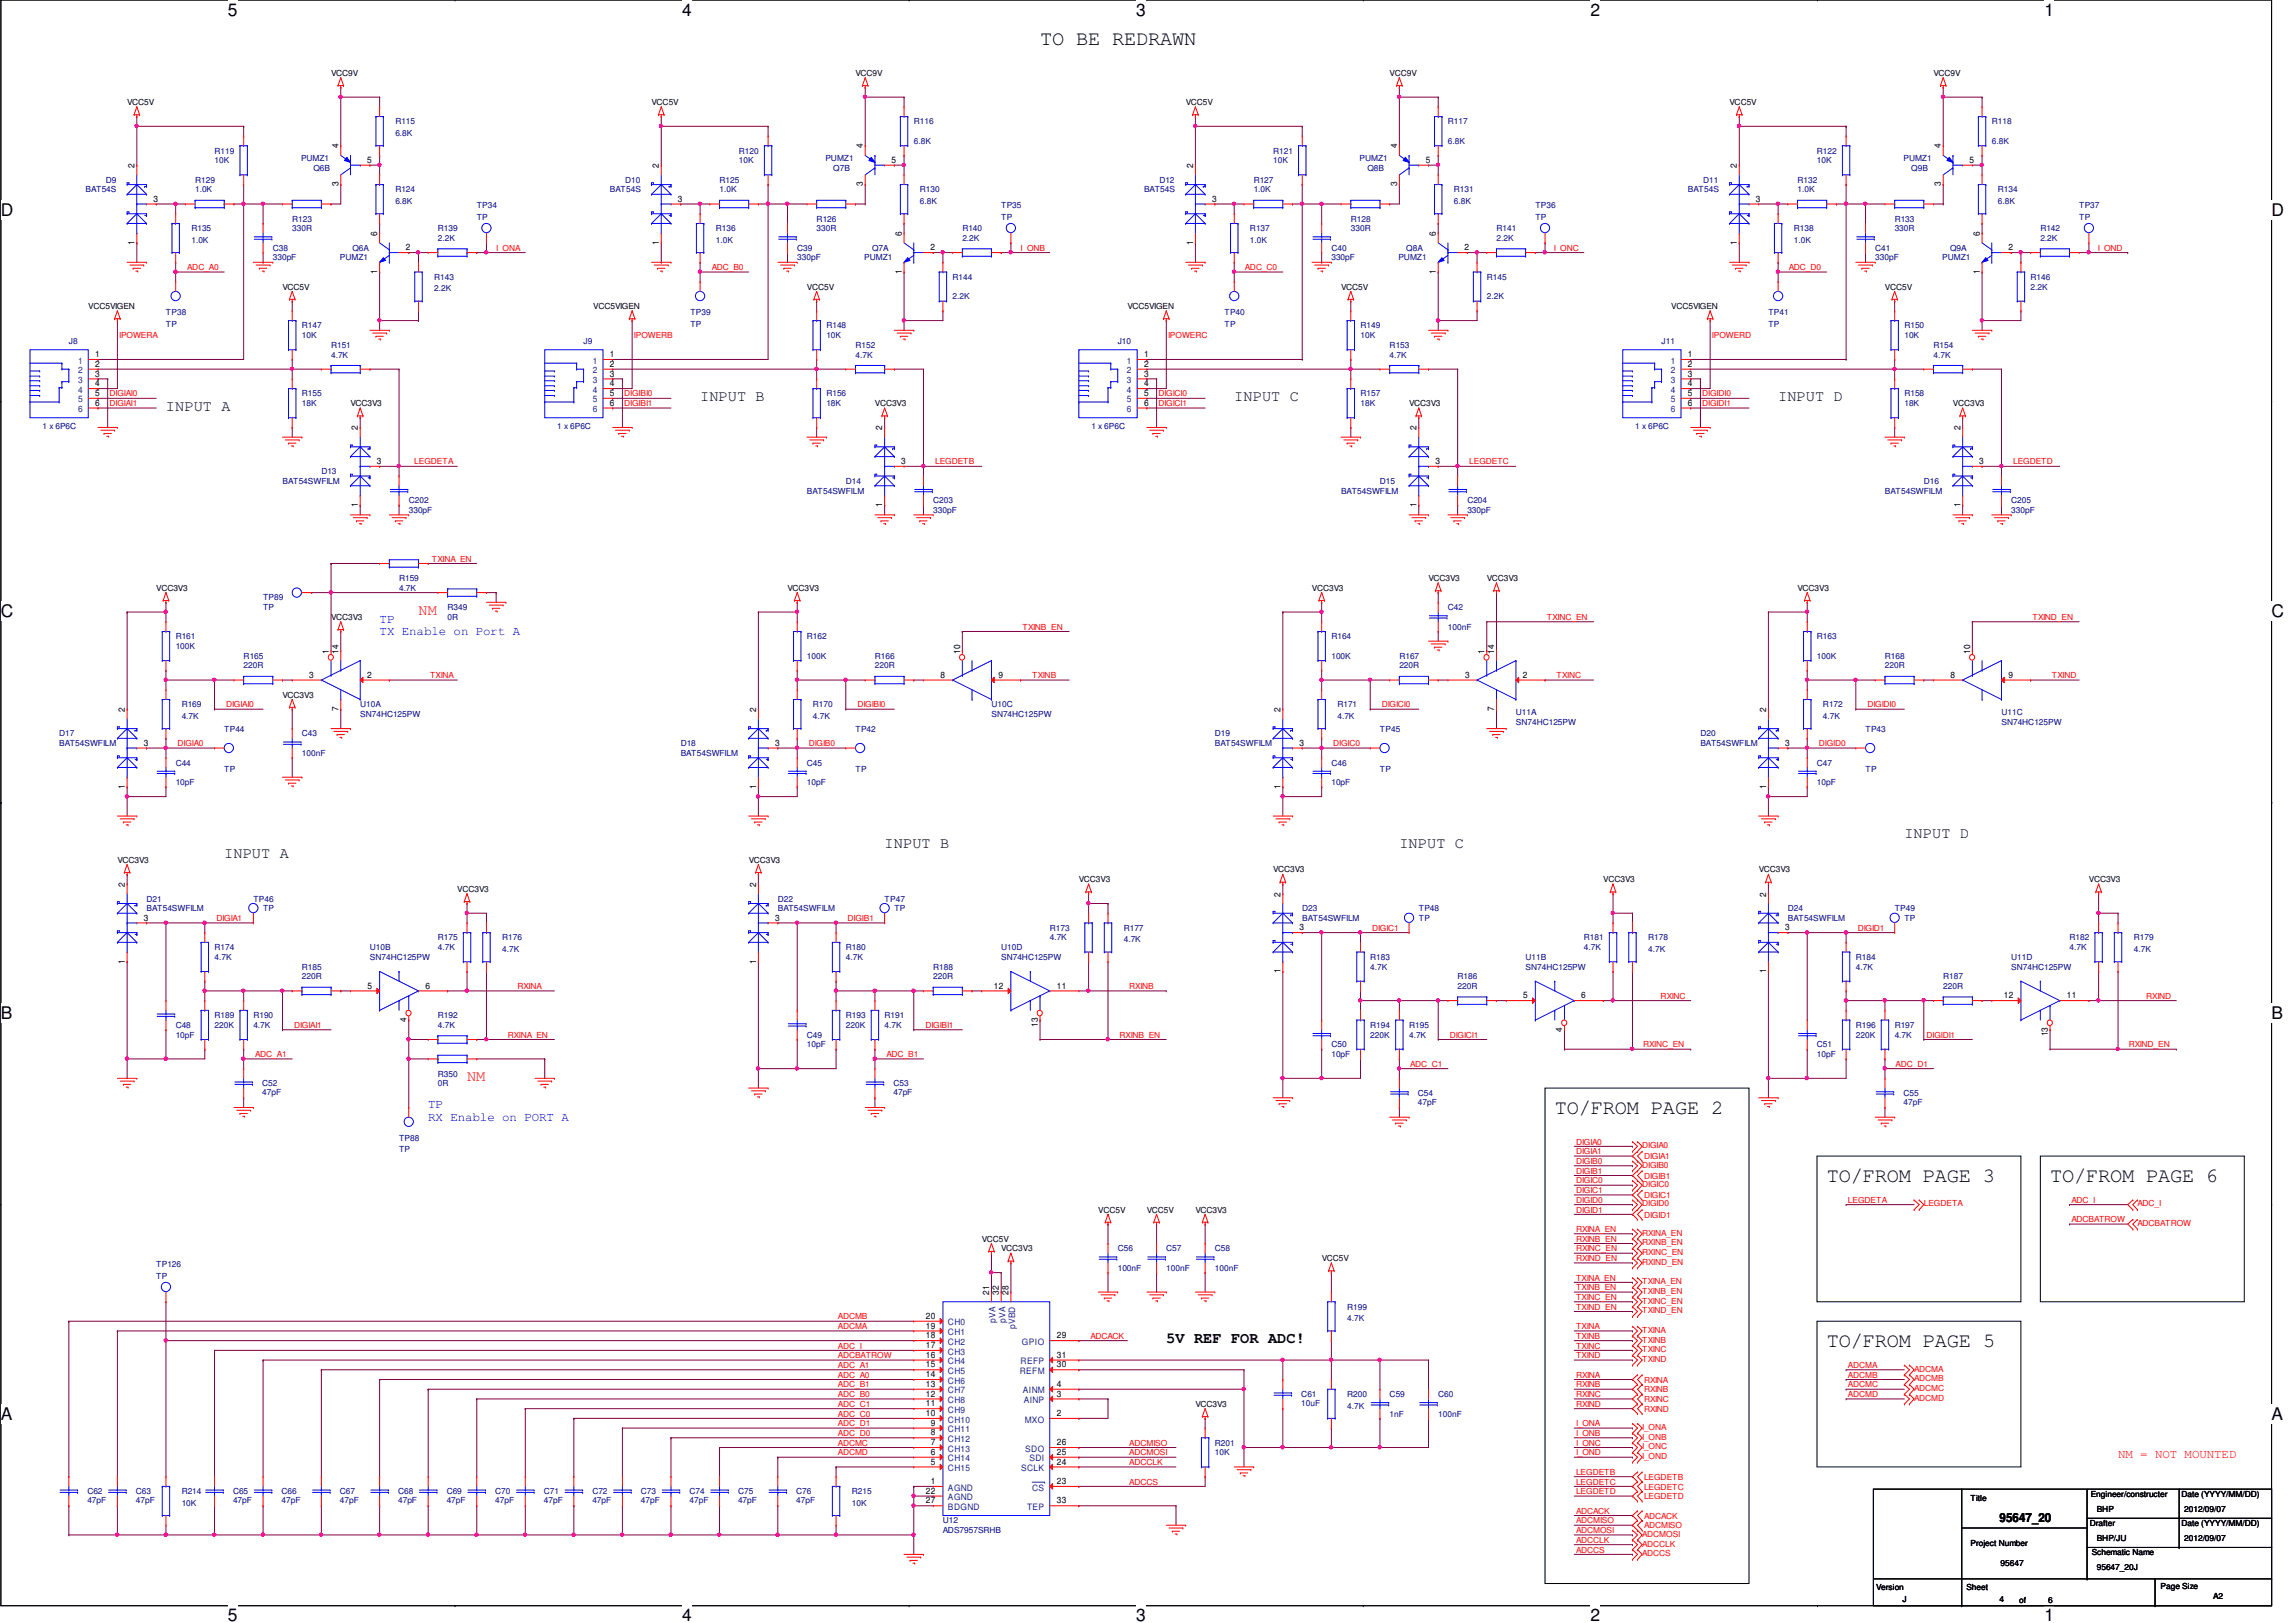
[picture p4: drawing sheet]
<svg xmlns="http://www.w3.org/2000/svg" width="420mm" height="297mm" viewBox="0 0 420 297" stroke-linecap="round" stroke-linejoin="round" font-family="sans-serif">
<defs><g id="words">
<g font-size="3.7">
<text x="190.4" y="8.3">TO BE REDRAWN</text>
<text x="284.6" y="203.9">TO/FROM PAGE 2</text>
<text x="334.4" y="216.3">TO/FROM PAGE 3</text>
<text x="375.3" y="216.3">TO/FROM PAGE 6</text>
<text x="334.4" y="246.5">TO/FROM PAGE 5</text>
</g>
<g font-size="3.2">
<text x="41.7" y="2.9">5</text>
<text x="124.9" y="2.9">4</text>
<text x="208" y="2.9">3</text>
<text x="291.2" y="2.9">2</text>
<text x="374.3" y="2.9">1</text>
<text x=".2" y="39.5">D</text>
<text x="415.9" y="39.5">D</text>
<text x=".2" y="112.9">C</text>
<text x="415.9" y="112.9">C</text>
<text x=".2" y="186.4">B</text>
<text x="415.9" y="186.4">B</text>
<text x=".2" y="259.9">A</text>
<text x="415.9" y="259.9">A</text>
<text x="41.7" y="296.8">5</text>
<text x="124.9" y="296.8">4</text>
<text x="208" y="296.8">3</text>
<text x="291.2" y="296.8">2</text>
<text x="374.3" y="296.8">1</text>
</g>
<g font-size="2.8">
<text x="30.4" y="75.2">INPUT A</text>
<text x="128.2" y="73.4">INPUT B</text>
<text x="226" y="73.4">INPUT C</text>
<text x="325.5" y="73.4">INPUT D</text>
<text x="162" y="155.2">INPUT B</text>
<text x="256.2" y="155.2">INPUT C</text>
<text x="348.6" y="153.4">INPUT D</text>
<text x="41.1" y="157">INPUT A</text>
<text x="213.5" y="245.9">5V REF FOR ADC!</text>
</g>
<g font-size="2.8" fill="#f00">
<text x="76.6" y="112.5">NM</text>
<text x="85.5" y="197.9">NM</text>
</g>
<g font-size="2.3" fill="#00f">
<text x="69.5" y="114">TP</text>
<text x="69.5" y="116.2">TX Enable on Port A</text>
<text x="78.4" y="202.9">TP</text>
<text x="78.4" y="205.1">RX Enable on PORT A</text>
</g>
<text font-size="2.3" fill="#f00" x="387.8" y="266.9">NM = NOT MOUNTED</text>
<text font-size="2.3" x="366.1" y="278.6">95647_20</text>
<g font-size="1.6">
<text x="62" y="27.2" transform="rotate(-90 62 27.2)">4</text>
<text x="67.2" y="29.8">5</text>
<text x="158" y="27.2" transform="rotate(-90 158 27.2)">4</text>
<text x="163.2" y="29.8">5</text>
<text x="255.8" y="27.2" transform="rotate(-90 255.8 27.2)">4</text>
<text x="261" y="29.8">5</text>
<text x="355.3" y="27.2" transform="rotate(-90 355.3 27.2)">4</text>
<text x="360.6" y="29.8">5</text>
<text x="24.6" y="30.7" transform="rotate(-90 24.6 30.7)">2</text>
<text x="62" y="34.1" transform="rotate(-90 62 34.1)">3</text>
<text x="120.6" y="30.7" transform="rotate(-90 120.6 30.7)">2</text>
<text x="158" y="34.1" transform="rotate(-90 158 34.1)">3</text>
<text x="218.4" y="30.7" transform="rotate(-90 218.4 30.7)">2</text>
<text x="255.8" y="34.1" transform="rotate(-90 255.8 34.1)">3</text>
<text x="318" y="30.7" transform="rotate(-90 318 30.7)">2</text>
<text x="355.3" y="34.1" transform="rotate(-90 355.3 34.1)">3</text>
<text x="28.1" y="36.9">3</text>
<text x="124.1" y="36.9">3</text>
<text x="221.9" y="36.9">3</text>
<text x="321.5" y="36.9">3</text>
<text x="24.6" y="44.8" transform="rotate(-90 24.6 44.8)">1</text>
<text x="69.1" y="43.2" transform="rotate(-90 69.1 43.2)">6</text>
<text x="74.3" y="45.8">2</text>
<text x="120.6" y="44.8" transform="rotate(-90 120.6 44.8)">1</text>
<text x="165.1" y="43.2" transform="rotate(-90 165.1 43.2)">6</text>
<text x="170.3" y="45.8">2</text>
<text x="218.4" y="44.8" transform="rotate(-90 218.4 44.8)">1</text>
<text x="262.9" y="43.2" transform="rotate(-90 262.9 43.2)">6</text>
<text x="268.1" y="45.8">2</text>
<text x="318" y="44.8" transform="rotate(-90 318 44.8)">1</text>
<text x="362.4" y="43.2" transform="rotate(-90 362.4 43.2)">6</text>
<text x="367.7" y="45.8">2</text>
<text x="69.1" y="50.1" transform="rotate(-90 69.1 50.1)">1</text>
<text x="165.1" y="50.1" transform="rotate(-90 165.1 50.1)">1</text>
<text x="262.9" y="50.1" transform="rotate(-90 262.9 50.1)">1</text>
<text x="362.4" y="50.1" transform="rotate(-90 362.4 50.1)">1</text>
<text x="17.4" y="65.4">1</text>
<text x="111.7" y="65.4">1</text>
<text x="209.5" y="65.4">1</text>
<text x="309" y="65.4">1</text>
<text x="17.4" y="67.1">2</text>
<text x="17.4" y="68.9">3</text>
<text x="17.4" y="70.7">4</text>
<text x="111.7" y="67.1">2</text>
<text x="111.7" y="68.9">3</text>
<text x="111.7" y="70.7">4</text>
<text x="209.5" y="67.1">2</text>
<text x="209.5" y="68.9">3</text>
<text x="209.5" y="70.7">4</text>
<text x="309" y="67.1">2</text>
<text x="309" y="68.9">3</text>
<text x="309" y="70.7">4</text>
<text x="17.4" y="72.5">5</text>
<text x="17.4" y="74.3">6</text>
<text x="111.7" y="72.5">5</text>
<text x="111.7" y="74.3">6</text>
<text x="209.5" y="72.5">5</text>
<text x="209.5" y="74.3">6</text>
<text x="309" y="72.5">5</text>
<text x="309" y="74.3">6</text>
<text x="65.5" y="78.7" transform="rotate(-90 65.5 78.7)">2</text>
<text x="161.5" y="78.7" transform="rotate(-90 161.5 78.7)">2</text>
<text x="259.3" y="78.7" transform="rotate(-90 259.3 78.7)">2</text>
<text x="358.9" y="78.7" transform="rotate(-90 358.9 78.7)">2</text>
<text x="69" y="84.9">3</text>
<text x="165" y="84.9">3</text>
<text x="262.8" y="84.9">3</text>
<text x="362.4" y="84.9">3</text>
<text x="65.5" y="92.8" transform="rotate(-90 65.5 92.8)">1</text>
<text x="161.5" y="92.8" transform="rotate(-90 161.5 92.8)">1</text>
<text x="259.3" y="92.8" transform="rotate(-90 259.3 92.8)">1</text>
<text x="358.9" y="92.8" transform="rotate(-90 358.9 92.8)">1</text>
<text x="60.2" y="119.6" transform="rotate(-90 60.2 119.6)">1</text>
<text x="62" y="119.6" transform="rotate(-90 62 119.6)">14</text>
<text x="175.8" y="119.6" transform="rotate(-90 175.8 119.6)">10</text>
<text x="271.8" y="119.6" transform="rotate(-90 271.8 119.6)">1</text>
<text x="273.5" y="119.6" transform="rotate(-90 273.5 119.6)">14</text>
<text x="360.7" y="119.6" transform="rotate(-90 360.7 119.6)">10</text>
<text x="56.6" y="124">3</text>
<text x="67.2" y="124">2</text>
<text x="172.2" y="124">8</text>
<text x="182.8" y="124">9</text>
<text x="268.2" y="124">3</text>
<text x="278.8" y="124">2</text>
<text x="357.1" y="124">8</text>
<text x="367.7" y="124">9</text>
<text x="22.8" y="130.3" transform="rotate(-90 22.8 130.3)">2</text>
<text x="62" y="130.1" transform="rotate(-90 62 130.1)">7</text>
<text x="138.4" y="130.3" transform="rotate(-90 138.4 130.3)">2</text>
<text x="234.4" y="130.3" transform="rotate(-90 234.4 130.3)">2</text>
<text x="273.5" y="130.1" transform="rotate(-90 273.5 130.1)">7</text>
<text x="323.3" y="130.3" transform="rotate(-90 323.3 130.3)">2</text>
<text x="26.3" y="136.5">3</text>
<text x="141.9" y="136.5">3</text>
<text x="237.9" y="136.5">3</text>
<text x="326.8" y="136.5">3</text>
<text x="22.8" y="144.4" transform="rotate(-90 22.8 144.4)">1</text>
<text x="138.4" y="144.4" transform="rotate(-90 138.4 144.4)">1</text>
<text x="234.4" y="144.4" transform="rotate(-90 234.4 144.4)">1</text>
<text x="323.3" y="144.4" transform="rotate(-90 323.3 144.4)">1</text>
<text x="22.8" y="162.3" transform="rotate(-90 22.8 162.3)">2</text>
<text x="138.4" y="162.3" transform="rotate(-90 138.4 162.3)">2</text>
<text x="234.4" y="164.1" transform="rotate(-90 234.4 164.1)">2</text>
<text x="323.3" y="164.1" transform="rotate(-90 323.3 164.1)">2</text>
<text x="26.3" y="168.5">3</text>
<text x="141.9" y="168.5">3</text>
<text x="237.9" y="170.3">3</text>
<text x="326.8" y="170.3">3</text>
<text x="22.8" y="176.4" transform="rotate(-90 22.8 176.4)">1</text>
<text x="138.4" y="176.4" transform="rotate(-90 138.4 176.4)">1</text>
<text x="234.4" y="178.1" transform="rotate(-90 234.4 178.1)">1</text>
<text x="323.3" y="178.1" transform="rotate(-90 323.3 178.1)">1</text>
<text x="67.3" y="180.9">5</text>
<text x="77.9" y="180.9">6</text>
<text x="181.9" y="180.9">12</text>
<text x="193.5" y="180.9">11</text>
<text x="278.9" y="182.7">5</text>
<text x="289.5" y="182.7">6</text>
<text x="366.9" y="182.7">12</text>
<text x="378.4" y="182.7">11</text>
<text x="74.4" y="187" transform="rotate(-90 74.4 187)">4</text>
<text x="190" y="187.9" transform="rotate(-90 190 187.9)">13</text>
<text x="286" y="188.8" transform="rotate(-90 286 188.8)">4</text>
<text x="374.9" y="189.7" transform="rotate(-90 374.9 189.7)">13</text>
<text x="181.1" y="237" transform="rotate(-90 181.1 237)">21</text>
<text x="182.9" y="237" transform="rotate(-90 182.9 237)">32</text>
<text x="184.6" y="237" transform="rotate(-90 184.6 237)">28</text>
<text x="169.5" y="241.4">20</text>
<text x="169.5" y="243.2">19</text>
<text x="169.5" y="244.9">18</text>
<text x="193.5" y="244.9">29</text>
<text x="169.5" y="246.7">17</text>
<text x="169.5" y="248.5">16</text>
<text x="169.5" y="250.3">15</text>
<text x="193.5" y="250.3">30</text>
<text x="193.5" y="248.5">31</text>
<text x="169.5" y="252.1">14</text>
<text x="169.5" y="253.8">13</text>
<text x="169.5" y="255.6">12</text>
<text x="169.5" y="257.4">11</text>
<text x="193.5" y="255.6">3</text>
<text x="193.5" y="253.8">4</text>
<text x="169.5" y="259.2">10</text>
<text x="170.4" y="260.9">9</text>
<text x="170.4" y="262.7">8</text>
<text x="193.5" y="259.2">2</text>
<text x="170.4" y="264.5">7</text>
<text x="170.4" y="266.3">6</text>
<text x="170.4" y="268.1">5</text>
<text x="193.5" y="264.5">26</text>
<text x="193.5" y="266.3">25</text>
<text x="193.5" y="268.1">24</text>
<text x="169.5" y="273.4">22</text>
<text x="169.5" y="275.2">27</text>
<text x="170.4" y="271.6">1</text>
<text x="193.5" y="271.6">23</text>
<text x="193.5" y="275.2">33</text>
</g>
<g font-size="1.6" fill="#004080">
<text x="14.3" y="66.5">1</text>
<text x="14.3" y="68.3">2</text>
<text x="14.3" y="70.1">3</text>
<text x="14.3" y="71.9">4</text>
<text x="108.5" y="66.5">1</text>
<text x="108.5" y="68.3">2</text>
<text x="108.5" y="70.1">3</text>
<text x="108.5" y="71.9">4</text>
<text x="206.3" y="66.5">1</text>
<text x="206.3" y="68.3">2</text>
<text x="206.3" y="70.1">3</text>
<text x="206.3" y="71.9">4</text>
<text x="305.9" y="66.5">1</text>
<text x="305.9" y="68.3">2</text>
<text x="305.9" y="70.1">3</text>
<text x="305.9" y="71.9">4</text>
<text x="14.3" y="73.7">5</text>
<text x="14.3" y="75.4">6</text>
<text x="108.5" y="73.7">5</text>
<text x="108.5" y="75.4">6</text>
<text x="206.3" y="73.7">5</text>
<text x="206.3" y="75.4">6</text>
<text x="305.9" y="73.7">5</text>
<text x="305.9" y="75.4">6</text>
<text x="173.6" y="242.6">CH0</text>
<text x="173.6" y="244.3">CH1</text>
<text x="182.3" y="242.1" transform="rotate(-90 182.3 242.1)">pVA</text>
<text x="184.1" y="242.1" transform="rotate(-90 184.1 242.1)">pVA</text>
<text x="185.8" y="243.2" transform="rotate(-90 185.8 243.2)">pVBD</text>
<text x="173.6" y="246.1">CH2</text>
<text x="173.6" y="247.9">CH3</text>
<text x="173.6" y="249.7">CH4</text>
<text x="173.6" y="251.5">CH5</text>
<text x="186.7" y="251.5">REFM</text>
<text x="186.8" y="249.7">REFP</text>
<text x="187.1" y="246.1">GPIO</text>
<text x="173.6" y="253.2">CH6</text>
<text x="173.6" y="255">CH7</text>
<text x="173.6" y="256.8">CH8</text>
<text x="187.3" y="255">AINM</text>
<text x="187.4" y="256.8">AINP</text>
<text x="173.6" y="258.6">CH9</text>
<text x="173.6" y="260.4">CH10</text>
<text x="173.6" y="262.1">CH11</text>
<text x="173.6" y="263.9">CH12</text>
<text x="187.6" y="260.4">MXO</text>
<text x="173.6" y="265.7">CH13</text>
<text x="173.6" y="267.5">CH14</text>
<text x="173.6" y="269.2">CH15</text>
<text x="186.9" y="269.2">SCLK</text>
<text x="187.7" y="265.7">SDO</text>
<text x="188.5" y="267.5">SDI</text>
<text x="173.6" y="272.8">AGND</text>
<text x="173.6" y="274.6">AGND</text>
<text x="189" y="272.8">CS</text>
<text x="173.6" y="276.4">BDGND</text>
<text x="188" y="276.4">TEP</text>
</g>
<g font-size="1.5">
<text x="60.6" y="13.9">VCC9V</text>
<text x="156.6" y="13.9">VCC9V</text>
<text x="254.4" y="13.9">VCC9V</text>
<text x="354" y="13.9">VCC9V</text>
<text x="23.3" y="19.2">VCC5V</text>
<text x="119.3" y="19.2">VCC5V</text>
<text x="217.1" y="19.2">VCC5V</text>
<text x="316.6" y="19.2">VCC5V</text>
<text x="51.7" y="53">VCC5V</text>
<text x="147.7" y="53">VCC5V</text>
<text x="245.5" y="53">VCC5V</text>
<text x="345.1" y="53">VCC5V</text>
<text x="16.2" y="56.6">VCC5VIGEN</text>
<text x="108.6" y="56.6">VCC5VIGEN</text>
<text x="206.4" y="56.6">VCC5VIGEN</text>
<text x="306" y="56.6">VCC5VIGEN</text>
<text x="64.2" y="74.3">VCC3V3</text>
<text x="160.2" y="74.3">VCC3V3</text>
<text x="258" y="74.3">VCC3V3</text>
<text x="357.5" y="74.3">VCC3V3</text>
<text x="261.5" y="106.3">VCC3V3</text>
<text x="272.2" y="106.3">VCC3V3</text>
<text x="28.6" y="108.1">VCC3V3</text>
<text x="60.6" y="113.5">VCC3V3</text>
<text x="144.2" y="108.1">VCC3V3</text>
<text x="240.2" y="108.1">VCC3V3</text>
<text x="329.1" y="108.1">VCC3V3</text>
<text x="51.7" y="127.7">VCC3V3</text>
<text x="21.5" y="157.9">VCC3V3</text>
<text x="137.1" y="157.9">VCC3V3</text>
<text x="197.5" y="161.5">VCC3V3</text>
<text x="233.1" y="159.7">VCC3V3</text>
<text x="293.5" y="161.5">VCC3V3</text>
<text x="322" y="159.7">VCC3V3</text>
<text x="382.4" y="161.5">VCC3V3</text>
<text x="83.7" y="163.2">VCC3V3</text>
<text x="201.1" y="221.9">VCC5V</text>
<text x="210" y="221.9">VCC5V</text>
<text x="218.9" y="221.9">VCC3V3</text>
<text x="179.7" y="227.2">VCC5V</text>
<text x="183.3" y="229">VCC3V3</text>
<text x="242" y="230.8">VCC5V</text>
<text x="218.9" y="257.5">VCC3V3</text>
<text x="360.8" y="274.7">Title</text>
<text x="382.8" y="274">Engineer/constructer</text>
<text x="399.4" y="274">Date (YYYY/MM/DD)</text>
<text x="382.6" y="279.3">Drafter</text>
<text x="383.9" y="276.7">BHP</text>
<text x="399.4" y="279.3">Date (YYYY/MM/DD)</text>
<text x="399.9" y="276.7">2012/09/07</text>
<text x="360.8" y="282.9">Project Number</text>
<text x="366.3" y="286.6">95647</text>
<text x="382.9" y="284.6">Schematic Name</text>
<text x="383.9" y="287.4">95647_20J</text>
<text x="383.9" y="282">BHP/JU</text>
<text x="399.9" y="282">2012/09/07</text>
<text x="343.5" y="291.1">Version</text>
<text x="348.3" y="293.2">J</text>
<text x="360" y="291.1">Sheet</text>
<text x="366.1" y="293.2">4</text>
<text x="369.6" y="293.4">of</text>
<text x="375" y="293.4">6</text>
<text x="395.6" y="290.7">Page Size</text>
<text x="405.2" y="292.7">A2</text>
</g>
<g font-size="1.5" fill="#000080">
<text x="72.4" y="22.8">R115</text>
<text x="167.3" y="22.8">R116</text>
<text x="265.1" y="22.8">R117</text>
<text x="364.6" y="22.8">R118</text>
<text x="39.3" y="28.1">R119</text>
<text x="39.3" y="29.9">10K</text>
<text x="55.1" y="29.5">PUMZ1</text>
<text x="72.4" y="24.9">6.8K</text>
<text x="135.3" y="28.1">R120</text>
<text x="135.3" y="29.9">10K</text>
<text x="151.1" y="29.5">PUMZ1</text>
<text x="167.3" y="26.3">6.8K</text>
<text x="233.1" y="28.1">R121</text>
<text x="233.1" y="29.9">10K</text>
<text x="248.9" y="29.5">PUMZ1</text>
<text x="265.1" y="26.3">6.8K</text>
<text x="332.6" y="28.1">R122</text>
<text x="332.6" y="29.9">10K</text>
<text x="348.5" y="29.5">PUMZ1</text>
<text x="364.6" y="26.3">6.8K</text>
<text x="15.7" y="35.2">BAT54S</text>
<text x="19.4" y="33.4">D9</text>
<text x="35.7" y="33.4">R129</text>
<text x="35.7" y="35.2">1.0K</text>
<text x="57.4" y="31.3">Q6B</text>
<text x="72.4" y="35.2">R124</text>
<text x="111.7" y="35.2">BAT54S</text>
<text x="114.5" y="33.4">D10</text>
<text x="131.7" y="33.4">R125</text>
<text x="131.7" y="35.2">1.0K</text>
<text x="152.6" y="31.3">Q7B</text>
<text x="168.4" y="35.2">R130</text>
<text x="209.5" y="35.2">BAT54S</text>
<text x="212.2" y="33.4">D12</text>
<text x="229.5" y="33.4">R127</text>
<text x="229.5" y="35.2">1.0K</text>
<text x="250.3" y="31.3">Q8B</text>
<text x="266.2" y="35.2">R131</text>
<text x="309" y="35.2">BAT54S</text>
<text x="311.8" y="33.4">D11</text>
<text x="329.1" y="33.4">R132</text>
<text x="329.1" y="35.2">1.0K</text>
<text x="349.9" y="31.3">Q9B</text>
<text x="365.7" y="35.2">R134</text>
<text x="53.5" y="40.6">R123</text>
<text x="72.4" y="37.3">6.8K</text>
<text x="87.3" y="38.1">TP34</text>
<text x="87.3" y="40.2">TP</text>
<text x="149.5" y="40.6">R126</text>
<text x="168.4" y="37.3">6.8K</text>
<text x="183.3" y="38.1">TP35</text>
<text x="183.3" y="40.2">TP</text>
<text x="247.3" y="40.6">R128</text>
<text x="266.2" y="37.3">6.8K</text>
<text x="281.1" y="38.1">TP36</text>
<text x="281.1" y="40.2">TP</text>
<text x="346.9" y="40.6">R133</text>
<text x="365.7" y="37.3">6.8K</text>
<text x="380.7" y="38.1">TP37</text>
<text x="380.7" y="40.2">TP</text>
<text x="35" y="42.3">R135</text>
<text x="35" y="44.5">1.0K</text>
<text x="49.9" y="45.9">C38</text>
<text x="49.9" y="47.7">330pF</text>
<text x="53.5" y="42.3">330R</text>
<text x="62.2" y="47.7">PUMZ1</text>
<text x="64.5" y="45.9">Q6A</text>
<text x="80.2" y="42.3">R139</text>
<text x="80.2" y="44.1">2.2K</text>
<text x="131.1" y="42.3">R136</text>
<text x="131.1" y="44.5">1.0K</text>
<text x="146" y="45.9">C39</text>
<text x="146" y="47.7">330pF</text>
<text x="149.5" y="42.3">330R</text>
<text x="158.2" y="47.7">PUMZ1</text>
<text x="159.7" y="45.9">Q7A</text>
<text x="176.2" y="42.3">R140</text>
<text x="176.2" y="44.1">2.2K</text>
<text x="228.8" y="42.3">R137</text>
<text x="228.8" y="44.5">1.0K</text>
<text x="243.7" y="45.9">C40</text>
<text x="243.7" y="47.7">330pF</text>
<text x="247.3" y="42.3">330R</text>
<text x="256" y="47.7">PUMZ1</text>
<text x="257.5" y="45.9">Q8A</text>
<text x="274" y="42.3">R141</text>
<text x="274" y="44.1">2.2K</text>
<text x="328.4" y="42.3">R138</text>
<text x="328.4" y="44.5">1.0K</text>
<text x="343.3" y="45.9">C41</text>
<text x="343.3" y="47.7">330pF</text>
<text x="346.9" y="42.3">330R</text>
<text x="355.6" y="47.7">PUMZ1</text>
<text x="357" y="45.9">Q9A</text>
<text x="373.5" y="42.3">R142</text>
<text x="373.5" y="44.1">2.2K</text>
<text x="79.5" y="51.2">R143</text>
<text x="79.5" y="53.3">2.2K</text>
<text x="174.4" y="51.2">R144</text>
<text x="272.2" y="51.2">R145</text>
<text x="371.8" y="51.2">R146</text>
<text x="371.8" y="53">2.2K</text>
<text x="30.4" y="57.7">TP38</text>
<text x="30.4" y="59.8">TP</text>
<text x="126.4" y="57.7">TP39</text>
<text x="126.4" y="59.8">TP</text>
<text x="174.4" y="54.8">2.2K</text>
<text x="224.2" y="57.7">TP40</text>
<text x="224.2" y="59.8">TP</text>
<text x="272.2" y="54.8">2.2K</text>
<text x="323.8" y="57.7">TP41</text>
<text x="323.8" y="59.8">TP</text>
<text x="12.6" y="63">J8</text>
<text x="55.3" y="60.1">R147</text>
<text x="55.3" y="61.9">10K</text>
<text x="60.6" y="63.7">R151</text>
<text x="60.6" y="65.4">4.7K</text>
<text x="106.8" y="63">J9</text>
<text x="151.3" y="60.1">R148</text>
<text x="151.3" y="61.9">10K</text>
<text x="156.6" y="63.7">R152</text>
<text x="156.6" y="65.4">4.7K</text>
<text x="204.6" y="63">J10</text>
<text x="249.1" y="60.1">R149</text>
<text x="249.1" y="61.9">10K</text>
<text x="254.4" y="63.7">R153</text>
<text x="254.4" y="65.4">4.7K</text>
<text x="304.2" y="63">J11</text>
<text x="348.6" y="60.1">R150</text>
<text x="348.6" y="61.9">10K</text>
<text x="354" y="63.7">R154</text>
<text x="354" y="65.4">4.7K</text>
<text x="55.3" y="72.6">R155</text>
<text x="55.3" y="74.3">18K</text>
<text x="151.3" y="72.6">R156</text>
<text x="151.3" y="74.3">18K</text>
<text x="249.1" y="72.6">R157</text>
<text x="249.1" y="74.3">18K</text>
<text x="348.6" y="72.6">R158</text>
<text x="348.6" y="74.3">18K</text>
<text x="7.8" y="78.6">1 x 6P6C</text>
<text x="102" y="78.6">1 x 6P6C</text>
<text x="199.8" y="78.6">1 x 6P6C</text>
<text x="299.4" y="78.6">1 x 6P6C</text>
<text x="51.7" y="88.6">BAT54SWFILM</text>
<text x="58.8" y="86.8">D13</text>
<text x="154.8" y="88.6">D14</text>
<text x="252.6" y="88.6">D15</text>
<text x="352.2" y="88.6">D16</text>
<text x="74.8" y="92.1">C202</text>
<text x="74.8" y="93.9">330pF</text>
<text x="147.7" y="90.3">BAT54SWFILM</text>
<text x="170.8" y="92.1">C203</text>
<text x="170.8" y="93.9">330pF</text>
<text x="245.5" y="90.3">BAT54SWFILM</text>
<text x="268.6" y="92.1">C204</text>
<text x="268.6" y="93.9">330pF</text>
<text x="345.1" y="90.3">BAT54SWFILM</text>
<text x="368.2" y="92.1">C205</text>
<text x="368.2" y="93.9">330pF</text>
<text x="73.1" y="106.3">R159</text>
<text x="48.2" y="109.9">TP89</text>
<text x="48.2" y="111.7">TP</text>
<text x="73.1" y="108.1">4.7K</text>
<text x="81.9" y="111.7">R349</text>
<text x="81.9" y="113.5">0R</text>
<text x="265.1" y="111.7">C42</text>
<text x="32.2" y="117">R161</text>
<text x="32.2" y="118.8">100K</text>
<text x="147.7" y="117">R162</text>
<text x="243.7" y="117">R164</text>
<text x="265.1" y="115.2">100nF</text>
<text x="332.6" y="117">R163</text>
<text x="44.6" y="120.6">R165</text>
<text x="44.6" y="122.3">220R</text>
<text x="147.7" y="120.6">100K</text>
<text x="160.2" y="120.6">R166</text>
<text x="160.2" y="122.3">220R</text>
<text x="243.7" y="120.6">100K</text>
<text x="256.2" y="120.6">R167</text>
<text x="256.2" y="122.3">220R</text>
<text x="332.6" y="120.6">100K</text>
<text x="345.1" y="120.6">R168</text>
<text x="345.1" y="122.3">220R</text>
<text x="33.3" y="129.5">R169</text>
<text x="33.3" y="131.6">4.7K</text>
<text x="65.9" y="129.5">U10A</text>
<text x="65.9" y="131.2">SN74HC125PW</text>
<text x="148.8" y="129.5">R170</text>
<text x="148.8" y="131.6">4.7K</text>
<text x="181.5" y="129.5">U10C</text>
<text x="181.5" y="131.2">SN74HC125PW</text>
<text x="244.8" y="129.5">R171</text>
<text x="244.8" y="131.6">4.7K</text>
<text x="277.5" y="130.9">U11A</text>
<text x="333.7" y="129.5">R172</text>
<text x="333.7" y="131.6">4.7K</text>
<text x="366.4" y="130.9">U11C</text>
<text x="10.8" y="134.8">D17</text>
<text x="10.8" y="136.6">BAT54SWFILM</text>
<text x="41.1" y="133.9">TP44</text>
<text x="55.3" y="134.8">C43</text>
<text x="124.6" y="136.6">D18</text>
<text x="156.6" y="133.9">TP42</text>
<text x="222.4" y="134.8">D19</text>
<text x="222.4" y="136.6">BAT54SWFILM</text>
<text x="252.6" y="133.9">TP45</text>
<text x="277.5" y="132.7">SN74HC125PW</text>
<text x="311.3" y="134.8">D20</text>
<text x="311.3" y="136.6">BAT54SWFILM</text>
<text x="341.5" y="133.9">TP43</text>
<text x="366.4" y="132.7">SN74HC125PW</text>
<text x="32.2" y="140.1">C44</text>
<text x="32.2" y="143.7">10pF</text>
<text x="41.1" y="141.2">TP</text>
<text x="55.3" y="138.3">100nF</text>
<text x="124.6" y="138.3">BAT54SWFILM</text>
<text x="147.7" y="140.1">C45</text>
<text x="147.7" y="143.7">10pF</text>
<text x="156.6" y="141.2">TP</text>
<text x="243.7" y="140.1">C46</text>
<text x="243.7" y="143.7">10pF</text>
<text x="252.6" y="141.2">TP</text>
<text x="332.6" y="140.1">C47</text>
<text x="332.6" y="143.7">10pF</text>
<text x="341.5" y="141.2">TP</text>
<text x="26.8" y="165">D21</text>
<text x="26.8" y="166.8">BAT54SWFILM</text>
<text x="46.4" y="165">TP46</text>
<text x="48.2" y="166.8">TP</text>
<text x="142.4" y="165">D22</text>
<text x="142.4" y="166.8">BAT54SWFILM</text>
<text x="162" y="165">TP47</text>
<text x="163.7" y="166.8">TP</text>
<text x="238.4" y="166.8">D23</text>
<text x="259.7" y="166.8">TP48</text>
<text x="327.3" y="166.8">D24</text>
<text x="346.9" y="166.8">TP49</text>
<text x="39.3" y="173.9">R174</text>
<text x="67.7" y="173.9">U10B</text>
<text x="80.2" y="172.1">R175</text>
<text x="80.2" y="173.9">4.7K</text>
<text x="91.9" y="172.1">R176</text>
<text x="154.8" y="173.9">R180</text>
<text x="183.3" y="173.9">U10D</text>
<text x="192.2" y="170.3">R173</text>
<text x="192.2" y="172.1">4.7K</text>
<text x="205.7" y="170.3">R177</text>
<text x="205.7" y="172.5">4.7K</text>
<text x="238.4" y="168.6">BAT54SWFILM</text>
<text x="259.7" y="168.6">TP</text>
<text x="290" y="172.1">R181</text>
<text x="290" y="173.9">4.7K</text>
<text x="301.7" y="172.1">R178</text>
<text x="327.3" y="168.6">BAT54SWFILM</text>
<text x="348.6" y="168.6">TP</text>
<text x="378.9" y="172.1">R182</text>
<text x="378.9" y="173.9">4.7K</text>
<text x="390.6" y="172.1">R179</text>
<text x="39.3" y="175.7">4.7K</text>
<text x="55.3" y="177.5">R185</text>
<text x="55.3" y="179.2">220R</text>
<text x="67.7" y="175.7">SN74HC125PW</text>
<text x="91.9" y="174.2">4.7K</text>
<text x="154.8" y="175.7">4.7K</text>
<text x="170.8" y="177.5">R188</text>
<text x="170.8" y="179.2">220R</text>
<text x="183.3" y="175.7">SN74HC125PW</text>
<text x="250.9" y="175.7">R183</text>
<text x="250.9" y="177.5">4.7K</text>
<text x="266.9" y="179.2">R186</text>
<text x="279.3" y="175.7">U11B</text>
<text x="279.3" y="177.5">SN74HC125PW</text>
<text x="301.7" y="174.2">4.7K</text>
<text x="339.8" y="175.7">R184</text>
<text x="339.8" y="177.5">4.7K</text>
<text x="355.8" y="179.2">R187</text>
<text x="368.2" y="175.7">U11D</text>
<text x="368.2" y="177.5">SN74HC125PW</text>
<text x="390.6" y="174.2">4.7K</text>
<text x="266.9" y="181">220R</text>
<text x="355.8" y="181">220R</text>
<text x="32.2" y="188.1">C48</text>
<text x="32.2" y="189.9">10pF</text>
<text x="39.3" y="186.4">R189</text>
<text x="39.3" y="188.1">220K</text>
<text x="46.4" y="186.4">R190</text>
<text x="46.4" y="188.1">4.7K</text>
<text x="80.2" y="186.4">R192</text>
<text x="80.2" y="188.1">4.7K</text>
<text x="147.7" y="189.9">C49</text>
<text x="147.7" y="191.7">10pF</text>
<text x="154.8" y="186.4">R193</text>
<text x="154.8" y="188.1">220K</text>
<text x="162" y="186.4">R191</text>
<text x="162" y="188.1">4.7K</text>
<text x="243.7" y="191.7">C50</text>
<text x="250.9" y="188.1">R194</text>
<text x="250.9" y="189.9">220K</text>
<text x="258" y="188.1">R195</text>
<text x="258" y="189.9">4.7K</text>
<text x="332.6" y="191.7">C51</text>
<text x="339.8" y="188.1">R196</text>
<text x="339.8" y="189.9">220K</text>
<text x="346.9" y="188.1">R197</text>
<text x="346.9" y="189.9">4.7K</text>
<text x="80.2" y="197">R350</text>
<text x="243.7" y="193.5">10pF</text>
<text x="332.6" y="193.5">10pF</text>
<text x="48" y="198.8">C52</text>
<text x="48" y="200.4">47pF</text>
<text x="80.2" y="198.8">0R</text>
<text x="163.6" y="198.8">C53</text>
<text x="163.6" y="200.4">47pF</text>
<text x="259.6" y="200.6">C54</text>
<text x="259.6" y="202.2">47pF</text>
<text x="348.5" y="200.6">C55</text>
<text x="348.5" y="202.2">47pF</text>
<text x="73.1" y="208.8">TP88</text>
<text x="73.1" y="210.9">TP</text>
<text x="28.6" y="231.9">TP126</text>
<text x="204.6" y="229">C56</text>
<text x="204.6" y="232.6">100nF</text>
<text x="213.5" y="229">C57</text>
<text x="213.5" y="232.6">100nF</text>
<text x="222.4" y="229">C58</text>
<text x="222.4" y="232.6">100nF</text>
<text x="28.6" y="234">TP</text>
<text x="246.6" y="239.7">R199</text>
<text x="246.6" y="241.8">4.7K</text>
<text x="238.2" y="255.7">C61</text>
<text x="238.2" y="257.3">10uF</text>
<text x="246.6" y="255.7">R200</text>
<text x="246.6" y="257.8">4.7K</text>
<text x="254.4" y="255.7">C59</text>
<text x="263.3" y="255.7">C60</text>
<text x="254.4" y="259.2">1nF</text>
<text x="263.3" y="259.2">100nF</text>
<text x="222.4" y="264.6">R201</text>
<text x="222.4" y="266.4">10K</text>
<text x="16" y="273.5">C62</text>
<text x="16" y="275.1">47pF</text>
<text x="24.9" y="273.5">C63</text>
<text x="24.9" y="275.1">47pF</text>
<text x="33.3" y="273.5">R214</text>
<text x="33.3" y="275.6">10K</text>
<text x="42.7" y="273.5">C65</text>
<text x="42.7" y="275.1">47pF</text>
<text x="51.6" y="273.5">C66</text>
<text x="51.6" y="275.1">47pF</text>
<text x="62.2" y="273.5">C67</text>
<text x="62.2" y="275.1">47pF</text>
<text x="72.9" y="273.5">C68</text>
<text x="72.9" y="275.1">47pF</text>
<text x="81.8" y="273.5">C69</text>
<text x="81.8" y="275.1">47pF</text>
<text x="90.7" y="273.5">C70</text>
<text x="90.7" y="275.1">47pF</text>
<text x="99.6" y="273.5">C71</text>
<text x="99.6" y="275.1">47pF</text>
<text x="108.4" y="273.5">C72</text>
<text x="108.4" y="275.1">47pF</text>
<text x="117.3" y="273.5">C73</text>
<text x="117.3" y="275.1">47pF</text>
<text x="126.2" y="273.5">C74</text>
<text x="126.2" y="275.1">47pF</text>
<text x="135.1" y="273.5">C75</text>
<text x="135.1" y="275.1">47pF</text>
<text x="145.8" y="273.5">C76</text>
<text x="145.8" y="275.1">47pF</text>
<text x="155.9" y="273.5">R215</text>
<text x="155.9" y="275.6">10K</text>
<text x="172.6" y="278.8">U12</text>
<text x="172.6" y="280.6">ADS7957SRHB</text>
</g>
<g font-size="1.5" fill="#f00">
<text x="90.8" y="45.9">I_ONA</text>
<text x="186.8" y="45.9">I_ONB</text>
<text x="284.5" y="45.9">I_ONC</text>
<text x="384" y="45.9">I_OND</text>
<text x="34.3" y="49.4">ADC_A0</text>
<text x="130.3" y="49.4">ADC_B0</text>
<text x="227.9" y="49.4">ADC_C0</text>
<text x="327.5" y="49.4">ADC_D0</text>
<text x="21.8" y="61.9">IPOWERA</text>
<text x="116.1" y="61.9">IPOWERB</text>
<text x="213.9" y="61.9">IPOWERC</text>
<text x="313.4" y="61.9">IPOWERD</text>
<text x="20.1" y="74.3">DIGIAI1</text>
<text x="20.1" y="72.6">DIGIAI0</text>
<text x="114.3" y="74.3">DIGIBI1</text>
<text x="114.3" y="72.6">DIGIBI0</text>
<text x="212.1" y="74.3">DIGICI1</text>
<text x="212.1" y="72.6">DIGICI0</text>
<text x="311.6" y="74.3">DIGIDI1</text>
<text x="311.6" y="72.6">DIGIDI0</text>
<text x="75.9" y="85">LEGDETA</text>
<text x="171.2" y="85">LEGDETB</text>
<text x="269" y="85">LEGDETC</text>
<text x="368.5" y="85">LEGDETD</text>
<text x="79.1" y="102.8">TXINA_EN</text>
<text x="283.2" y="113.5">TXINC_EN</text>
<text x="372.1" y="113.5">TXIND_EN</text>
<text x="187.2" y="115.2">TXINB_EN</text>
<text x="78.7" y="124.1">TXINA</text>
<text x="189" y="124.1">TXINB</text>
<text x="285" y="124.1">TXINC</text>
<text x="375.7" y="124.1">TXIND</text>
<text x="41.4" y="129.5">DIGIAI0</text>
<text x="157" y="129.5">DIGIBI0</text>
<text x="253" y="129.5">DIGICI0</text>
<text x="341.9" y="129.5">DIGIDI0</text>
<text x="32.5" y="136.6">DIGIA0</text>
<text x="148.1" y="136.6">DIGIB0</text>
<text x="244.1" y="136.6">DIGIC0</text>
<text x="333" y="136.6">DIGID0</text>
<text x="39.6" y="168.6">DIGIA1</text>
<text x="155.2" y="168.6">DIGIB1</text>
<text x="251.2" y="170.3">DIGIC1</text>
<text x="340.1" y="170.3">DIGID1</text>
<text x="94.7" y="181">RXINA</text>
<text x="206.7" y="181">RXINB</text>
<text x="304" y="182.8">RXINC</text>
<text x="392.9" y="182.8">RXIND</text>
<text x="53.8" y="188.1">DIGIAI1</text>
<text x="93" y="189.9">RXINA_EN</text>
<text x="169.4" y="188.1">DIGIBI1</text>
<text x="205" y="189.9">RXINB_EN</text>
<text x="265.4" y="189.9">DIGICI1</text>
<text x="300.8" y="191.7">RXINC_EN</text>
<text x="352.7" y="189.9">DIGIDI1</text>
<text x="389.7" y="191.7">RXIND_EN</text>
<text x="46.7" y="193.5">ADC_A1</text>
<text x="162.3" y="193.5">ADC_B1</text>
<text x="258.1" y="195.2">ADC_C1</text>
<text x="347" y="195.2">ADC_D1</text>
<text x="288.5" y="209.5">DIGIA0</text>
<text x="288.5" y="211.2">DIGIA1</text>
<text x="288.5" y="214.8">DIGIB1</text>
<text x="288.5" y="213">DIGIB0</text>
<text x="300.6" y="210.1">DIGIA0</text>
<text x="300.6" y="213.7">DIGIB0</text>
<text x="301" y="212.2">DIGIA1</text>
<text x="301" y="215.7">DIGIB1</text>
<text x="288.5" y="218.4">DIGIC1</text>
<text x="288.5" y="216.6">DIGIC0</text>
<text x="288.5" y="221.9">DIGID1</text>
<text x="288.5" y="220.1">DIGID0</text>
<text x="300.6" y="217.3">DIGIC0</text>
<text x="300.6" y="220.8">DIGID0</text>
<text x="301" y="219.3">DIGIC1</text>
<text x="338.3" y="220.1">LEGDETA</text>
<text x="352.2" y="220.8">LEGDETA</text>
<text x="379.2" y="220.1">ADC_I</text>
<text x="391.3" y="220.8">ADC_I</text>
<text x="288.5" y="225.5">RXINA_EN</text>
<text x="288.5" y="227.2">RXINB_EN</text>
<text x="300.6" y="226.1">RXINA_EN</text>
<text x="300.6" y="227.9">RXINB_EN</text>
<text x="301" y="222.8">DIGID1</text>
<text x="379.2" y="223.7">ADCBATROW</text>
<text x="391.3" y="224.4">ADCBATROW</text>
<text x="288.5" y="230.8">RXIND_EN</text>
<text x="288.5" y="229">RXINC_EN</text>
<text x="300.6" y="231.5">RXIND_EN</text>
<text x="300.6" y="229.7">RXINC_EN</text>
<text x="288.5" y="239.7">TXIND_EN</text>
<text x="288.5" y="234.4">TXINA_EN</text>
<text x="288.5" y="236.1">TXINB_EN</text>
<text x="288.5" y="237.9">TXINC_EN</text>
<text x="300.6" y="235">TXINA_EN</text>
<text x="300.6" y="236.8">TXINB_EN</text>
<text x="300.6" y="238.6">TXINC_EN</text>
<text x="153.4" y="243.2">ADCMA</text>
<text x="153.4" y="241.5">ADCMB</text>
<text x="199.6" y="245">ADCACK</text>
<text x="288.5" y="243.2">TXINA</text>
<text x="288.5" y="245">TXINB</text>
<text x="300.6" y="240.4">TXIND_EN</text>
<text x="300.6" y="243.9">TXINA</text>
<text x="300.6" y="245.7">TXINB</text>
<text x="153.4" y="250.4">ADC_A1</text>
<text x="153.4" y="248.6">ADCBATROW</text>
<text x="153.4" y="246.8">ADC_I</text>
<text x="288.5" y="246.8">TXINC</text>
<text x="288.5" y="248.6">TXIND</text>
<text x="300.6" y="247.5">TXINC</text>
<text x="300.6" y="249.3">TXIND</text>
<text x="338.3" y="250.4">ADCMA</text>
<text x="350.4" y="251">ADCMA</text>
<text x="153.4" y="257.5">ADC_C1</text>
<text x="153.4" y="255.7">ADC_B0</text>
<text x="153.4" y="253.9">ADC_B1</text>
<text x="153.4" y="252.1">ADC_A0</text>
<text x="288.5" y="252.1">RXINA</text>
<text x="288.5" y="253.9">RXINB</text>
<text x="288.5" y="255.7">RXINC</text>
<text x="288.5" y="257.5">RXIND</text>
<text x="301" y="253.1">RXINA</text>
<text x="301" y="254.8">RXINB</text>
<text x="301" y="256.6">RXINC</text>
<text x="338.3" y="253.9">ADCMC</text>
<text x="338.3" y="255.7">ADCMD</text>
<text x="338.3" y="252.1">ADCMB</text>
<text x="350.4" y="252.8">ADCMB</text>
<text x="350.4" y="256.4">ADCMD</text>
<text x="350.4" y="254.6">ADCMC</text>
<text x="153.4" y="262.8">ADC_D0</text>
<text x="153.4" y="261">ADC_D1</text>
<text x="153.4" y="259.2">ADC_C0</text>
<text x="288.5" y="261">I_ONA</text>
<text x="288.5" y="262.8">I_ONB</text>
<text x="300.6" y="261.7">I_ONA</text>
<text x="300.6" y="263.5">I_ONB</text>
<text x="301" y="258.4">RXIND</text>
<text x="153.4" y="266.4">ADCMD</text>
<text x="153.4" y="264.6">ADCMC</text>
<text x="206.7" y="264.6">ADCMISO</text>
<text x="206.7" y="266.4">ADCMOSI</text>
<text x="206.7" y="268.1">ADCCLK</text>
<text x="288.5" y="269.9">LEGDETB</text>
<text x="288.5" y="264.6">I_ONC</text>
<text x="288.5" y="266.4">I_OND</text>
<text x="300.6" y="265.3">I_ONC</text>
<text x="300.6" y="267">I_OND</text>
<text x="206.7" y="271.7">ADCCS</text>
<text x="288.5" y="271.7">LEGDETC</text>
<text x="288.5" y="273.5">LEGDETD</text>
<text x="301" y="270.8">LEGDETB</text>
<text x="301" y="272.6">LEGDETC</text>
<text x="301" y="274.4">LEGDETD</text>
<text x="288.5" y="280.6">ADCMOSI</text>
<text x="288.5" y="278.8">ADCMISO</text>
<text x="288.5" y="277">ADCACK</text>
<text x="300.6" y="281.3">ADCMOSI</text>
<text x="301" y="278">ADCACK</text>
<text x="301" y="279.7">ADCMISO</text>
<text x="288.5" y="282.4">ADCCLK</text>
<text x="288.5" y="284.1">ADCCS</text>
<text x="300.6" y="284.8">ADCCS</text>
<text x="300.6" y="283">ADCCLK</text>
</g>
</g></defs>
<path d="M.2 0h415.7v293.9h-415.7z" fill="none" stroke="#000" stroke-width=".18"/>
<g fill="#fff">
<path d="M41.7 0h1.8v3.6h-1.8z"/>
<path d="M41.7 293.9h1.8v3.1h-1.8z"/>
</g>
<path d="M83.3 0h.1M83.3 293.9h.1" fill="none" stroke="#000" stroke-width=".18"/>
<g fill="#fff">
<path d="M124.9 0h1.8v3.6h-1.8z"/>
<path d="M124.9 293.9h1.8v3.1h-1.8z"/>
</g>
<path d="M166.4 0h.1M166.4 293.9h.1" fill="none" stroke="#000" stroke-width=".18"/>
<g fill="#fff">
<path d="M208 0h1.8v3.6h-1.8z"/>
<path d="M208 293.9h1.8v3.1h-1.8z"/>
</g>
<path d="M249.6 0h.1M249.6 293.9h.1" fill="none" stroke="#000" stroke-width=".18"/>
<g fill="#fff">
<path d="M291.2 0h1.7v3.6h-1.7z"/>
<path d="M291.2 293.9h1.7v3.1h-1.7z"/>
</g>
<path d="M332.7 0h.1M332.7 293.9h.1" fill="none" stroke="#000" stroke-width=".18"/>
<g fill="#fff">
<path d="M374.3 0h1.8v3.6h-1.8z"/>
<path d="M374.3 293.9h1.8v3.1h-1.8z"/>
<path d="M.2 36.7h2.2v3.6h-2.2z"/>
<path d="M415.9 36.7h2.3v3.6h-2.3z"/>
<path d="M.2 110.1h2.2v3.6h-2.2z"/>
<path d="M415.9 110.1h2.3v3.6h-2.3z"/>
</g>
<path d="M.2 73.4h.1M415.9 73.4h.1" fill="none" stroke="#000" stroke-width=".18"/>
<g fill="#fff">
<path d="M.2 183.6h2.1v3.6h-2.1z"/>
<path d="M415.9 183.6h2.1v3.6h-2.1z"/>
</g>
<path d="M.2 146.9h.1M415.9 146.9h.1" fill="none" stroke="#000" stroke-width=".18"/>
<g fill="#fff">
<path d="M.2 257h2.1v3.7h-2.1z"/>
<path d="M415.9 257h2.1v3.7h-2.1z"/>
</g>
<path d="M282.9 199.1h37.3v90.7h-37.3zM332.6 211.6h37.4v26.7h-37.4zM373.5 211.6h37.4v26.7h-37.4zM.2 220.4h.1M415.9 220.4h.1M332.6 241.8h37.4v26.7h-37.4z" fill="none" stroke="#000" stroke-width=".18"/>
<g fill="none" stroke="#800040" stroke-width=".18">
<path d="M309.5 71.1h.1M309.5 74.7h.1M309.5 72.9h.1M309.5 71.1h3.6M309.5 74.7h10.7M309.5 72.9h10.7M330.9 136.9h.1M330.9 136.9h8.9M323.8 161.8h.1M323.8 161.8v1.8M242 192h.1M242 192v5.4"/>
<path d="M323.8 197.4h.1M323.8 197.4v3.5"/>
</g>
<circle cx="330.8" cy="136.9" r=".31" fill="#f0f"/>
<circle cx="330.8" cy="136.9" r=".31" fill="none" stroke="#f0f" stroke-width=".18"/>
<path d="M25.1 23.1h.1M25.1 23.1v7.1M234.9 144h.1M234.9 144v1.8M138.8 176h.1M138.8 176v19.6M146 190.2h.1M146 190.2v5.4M323.8 197.4h.1M330.9 192h.1M330.9 192v5.4h-7.1" fill="none" stroke="#800040" stroke-width=".18"/>
<circle cx="138.8" cy="195.5" r=".31" fill="#f0f"/>
<circle cx="138.8" cy="195.5" r=".31" fill="none" stroke="#f0f" stroke-width=".18"/>
<path d="M323.8 177.8h.1M323.8 177.8v19.6" fill="none" stroke="#800040" stroke-width=".18"/>
<circle cx="323.7" cy="197.3" r=".31" fill="#f0f"/>
<circle cx="323.7" cy="197.3" r=".31" fill="none" stroke="#f0f" stroke-width=".18"/>
<g fill="none" stroke="#800040" stroke-width=".18">
<path d="M25.1 44.4h.1M25.1 44.4v3.6M48.2 48h.1M48.2 46.2v1.8M121.1 48h.1M121.1 44.4v3.6M144.2 46.2h.1M144.2 46.2v1.8M341.5 46.2h.1M341.5 46.2v1.8M112.2 65.8h.1M112.2 65.8h28.4"/>
<path d="M30.4 136.9h.1M30.4 136.9h8.9M23.3 145.8h.1M23.3 144h.1M23.3 144v5.4M30.4 144h.1M30.4 144v1.8h-7.1"/>
</g>
<circle cx="23.2" cy="145.7" r=".31" fill="#f0f"/>
<circle cx="23.2" cy="145.7" r=".31" fill="none" stroke="#f0f" stroke-width=".18"/>
<path d="M323.8 144h.1M323.8 145.8h.1M323.8 144v5.4" fill="none" stroke="#800040" stroke-width=".18"/>
<circle cx="323.7" cy="145.7" r=".31" fill="#f0f"/>
<circle cx="323.7" cy="145.7" r=".31" fill="none" stroke="#f0f" stroke-width=".18"/>
<g fill="none" stroke="#800040" stroke-width=".18">
<path d="M121.1 23.1h.1M121.1 23.1v7.1M144.2 37.3h.1M144.2 37.3h3.5M218.9 23.1h.1M218.9 23.1v7.1M218.9 44.4h.1M218.9 44.4v3.6M323.8 112h.1M323.8 112v17.8M330.9 144h.1M330.9 144v1.8"/>
<path d="M23.3 176h.1M23.3 176v17.8M30.4 188.5h.1M30.4 188.5v5.3"/>
</g>
<circle cx="23.2" cy="193.7" r=".31" fill="#f0f"/>
<circle cx="23.2" cy="193.7" r=".31" fill="none" stroke="#f0f" stroke-width=".18"/>
<path d="M338 23.1h.1M338 23.1v1.8M146 136.9h.1M146 136.9h8.8M138.8 144h.1M138.8 145.8h.1M138.8 144v5.4M146 144h.1M146 144v1.8" fill="none" stroke="#800040" stroke-width=".18"/>
<circle cx="138.8" cy="145.7" r=".31" fill="#f0f"/>
<circle cx="138.8" cy="145.7" r=".31" fill="none" stroke="#f0f" stroke-width=".18"/>
<path d="M234.9 145.8h.1M234.9 145.8v3.6" fill="none" stroke="#800040" stroke-width=".18"/>
<circle cx="234.8" cy="145.7" r=".31" fill="#f0f"/>
<circle cx="234.8" cy="145.7" r=".31" fill="none" stroke="#f0f" stroke-width=".18"/>
<path d="M242 136.9h.1M242 136.9h8.9" fill="none" stroke="#800040" stroke-width=".18"/>
<circle cx="241.9" cy="136.9" r=".31" fill="#f0f"/>
<circle cx="241.9" cy="136.9" r=".31" fill="none" stroke="#f0f" stroke-width=".18"/>
<g fill="none" stroke="#800040" stroke-width=".18">
<path d="M318.4 23.1h.1M318.4 23.1v7.1M32.2 49.8h.1M32.2 49.8h8.9M318.4 44.4h.1M318.4 44.4v3.6M112.2 74.7h.1M112.2 71.1h.1M112.2 72.9h.1M112.2 74.7h10.6M112.2 71.1h3.5M112.2 72.9h10.6"/>
<path d="M210 65.8h.1M210 65.8h28.4M309.5 65.8h.1M309.5 65.8h28.5M234.9 112h.1M234.9 112v17.8M242 144h.1M242 144v1.8M234.9 177.8h.1M234.9 177.8v19.6M138.8 195.6h.1M138.8 195.6v3.5"/>
</g>
<circle cx="234.8" cy="197.3" r=".31" fill="#f0f"/>
<circle cx="234.8" cy="197.3" r=".31" fill="none" stroke="#f0f" stroke-width=".18"/>
<g fill="none" stroke="#800040" stroke-width=".18">
<path d="M44.6 23.1h.1M44.6 23.1v1.8M17.9 74.7h.1M17.9 72.9h.1M17.9 71.1h.1M17.9 74.7h10.7M17.9 72.9h10.7M17.9 71.1h3.6M210 69.3h.1M210 74.7h.1M210 72.9h.1M210 71.1h.1"/>
<path d="M210 74.7h10.6M210 72.9h10.6M210 71.1h3.5M210 69.3h1.7M39.3 129.8h.1M39.3 129.8h8.9M154.8 129.8h.1M154.8 129.8h8.9M327.3 170.7h.1M327.3 170.7h3.6M23.3 193.8h.1M23.3 193.8v3.6"/>
<path d="M234.9 197.4h.1M234.9 197.4v3.5M234.9 197.4h7.1M352.2 183.1h.1M352.2 183.1h1.8"/>
</g>
<circle cx="241.9" cy="197.3" r=".31" fill="#f0f"/>
<circle cx="241.9" cy="197.3" r=".31" fill="none" stroke="#f0f" stroke-width=".18"/>
<g fill="none" stroke="#800040" stroke-width=".18">
<path d="M78.4 103.1h.1M78.4 103.1h8.9M176.2 115.6h.1M176.2 115.6h19.5M272.2 113.8h.1M272.2 113.8h19.6M361.1 113.8h.1M361.1 113.8h19.6M71.3 124.5h.1M71.3 124.5h12.4M167.3 124.5h.1M167.3 124.5h1.8"/>
<path d="M186.8 124.5h.1M186.8 124.5h8.9M263.3 124.5h.1M263.3 124.5h1.8M282.9 124.5h.1M282.9 124.5h8.9M352.2 124.5h.1M352.2 124.5h1.8M371.8 124.5h.1M371.8 124.5h8.9M190.4 190.2h.1M190.4 190.2h12.5"/>
<path d="M274 183.1h.1M274 183.1h1.7M286.4 192h.1M286.4 192h12.5M295.3 183.1h.1M295.3 183.1h14.2M384.2 183.1h.1M384.2 183.1h14.2"/>
</g>
<circle cx="384.2" cy="183.1" r=".31" fill="#f0f"/>
<circle cx="384.2" cy="183.1" r=".31" fill="none" stroke="#f0f" stroke-width=".18"/>
<path d="M345.1 183.1h.1M345.1 183.1v1.8" fill="none" stroke="#800040" stroke-width=".18"/>
<circle cx="345" cy="183.1" r=".31" fill="#f0f"/>
<circle cx="345" cy="183.1" r=".31" fill="none" stroke="#f0f" stroke-width=".18"/>
<g fill="none" stroke="#800040" stroke-width=".18">
<path d="M69.5 58.7h.1M69.5 58.7v1.8M74.8 46.2h.1M74.8 46.2h1.8M165.5 58.7h.1M165.5 49.8h.1M165.5 58.7h7.1M165.5 49.8v8.9M172.6 46.2h.1M172.6 46.2h1.8M172.6 46.2v1.8M263.3 115.6h.1"/>
<path d="M263.3 108.5h.1M263.3 108.5v1.7M263.3 115.6v1.7M53.5 138.7h.1M53.5 129.8h.1M53.5 129.8v3.5M53.5 138.7v3.5M375.3 192h.1M375.3 192h12.5"/>
</g>
<circle cx="165.5" cy="58.6" r=".31" fill="#f0f"/>
<circle cx="165.5" cy="58.6" r=".31" fill="none" stroke="#f0f" stroke-width=".18"/>
<path d="M158.4 17.8h.1M158.4 17.8v8.9" fill="none" stroke="#800040" stroke-width=".18"/>
<circle cx="158.3" cy="17.7" r=".31" fill="#f0f"/>
<circle cx="158.3" cy="17.7" r=".31" fill="none" stroke="#f0f" stroke-width=".18"/>
<path d="M158.4 17.8h.1M158.4 16h.1M158.4 17.8h7.1M158.4 16v1.8M165.5 17.8h.1M165.5 17.8v1.8M165.5 58.7h.1M165.5 58.7v1.8M270.4 46.2h.1M270.4 46.2v1.8" fill="none" stroke="#800040" stroke-width=".18"/>
<circle cx="270.4" cy="46.2" r=".31" fill="#f0f"/>
<circle cx="270.4" cy="46.2" r=".31" fill="none" stroke="#f0f" stroke-width=".18"/>
<path d="M263.3 58.7h.1M263.3 49.8h.1M263.3 58.7h7.1M263.3 49.8v8.9M268.6 46.2h.1M268.6 46.2h1.8" fill="none" stroke="#800040" stroke-width=".18"/>
<circle cx="263.2" cy="58.6" r=".31" fill="#f0f"/>
<circle cx="263.2" cy="58.6" r=".31" fill="none" stroke="#f0f" stroke-width=".18"/>
<path d="M256.2 17.8h.1M256.2 17.8v8.9M256.2 17.8h7.1M263.3 17.8h.1M263.3 17.8v1.8" fill="none" stroke="#800040" stroke-width=".18"/>
<circle cx="256.1" cy="17.7" r=".31" fill="#f0f"/>
<circle cx="256.1" cy="17.7" r=".31" fill="none" stroke="#f0f" stroke-width=".18"/>
<path d="M256.2 16h.1M256.2 16v1.8M263.3 28.4h.1M263.3 28.4v1.8" fill="none" stroke="#800040" stroke-width=".18"/>
<circle cx="263.2" cy="30.2" r=".31" fill="#f0f"/>
<circle cx="263.2" cy="30.2" r=".31" fill="none" stroke="#f0f" stroke-width=".18"/>
<path d="M263.3 40.9h.1M263.3 58.7h.1M263.3 40.9v1.8M263.3 58.7v1.8M362.9 58.7h.1M362.9 58.7h7.1M370 46.2h.1M370 46.2h1.8" fill="none" stroke="#800040" stroke-width=".18"/>
<circle cx="362.8" cy="58.6" r=".31" fill="#f0f"/>
<circle cx="362.8" cy="58.6" r=".31" fill="none" stroke="#f0f" stroke-width=".18"/>
<path d="M355.8 17.8h.1M355.8 17.8v8.9M355.8 33.8h.1M355.8 33.8v3.5M362.9 49.8h.1M362.9 49.8v8.9" fill="none" stroke="#800040" stroke-width=".18"/>
<circle cx="355.7" cy="17.7" r=".31" fill="#f0f"/>
<circle cx="355.7" cy="17.7" r=".31" fill="none" stroke="#f0f" stroke-width=".18"/>
<path d="M355.8 17.8h.1M355.8 16h.1M355.8 17.8h7.1M355.8 16v1.8M362.9 17.8h.1M362.9 17.8v1.8M362.9 28.4h.1M362.9 28.4v1.8" fill="none" stroke="#800040" stroke-width=".18"/>
<circle cx="362.8" cy="30.2" r=".31" fill="#f0f"/>
<circle cx="362.8" cy="30.2" r=".31" fill="none" stroke="#f0f" stroke-width=".18"/>
<g fill="none" stroke="#800040" stroke-width=".18">
<path d="M362.9 40.9h.1M362.9 58.7h.1M362.9 40.9v1.8M362.9 58.7v1.8M162 76.5h.1M162 76.5v1.7M359.3 76.5h.1M359.3 76.5v1.7M162 92.5h.1M162 92.5v1.7M181.5 232.9h.1M181.5 232.9v3.6"/>
<path d="M181.5 232.9h1.8M183.3 232.9h.1M183.3 232.9v3.6M185.1 231.1h.1M185.1 231.1v5.4M220.6 232.9h.1M220.6 224h.1M220.6 224v3.6M220.6 232.9v3.6M227.7 264.9h.1M227.7 264.9v3.6M142.4 280.9h.1"/>
<path d="M142.4 280.9h10.7"/>
</g>
<circle cx="181.5" cy="232.9" r=".31" fill="#f0f"/>
<circle cx="181.5" cy="232.9" r=".31" fill="none" stroke="#f0f" stroke-width=".18"/>
<path d="M181.5 229.4h.1M181.5 229.4v3.5M167.3 275.6h.1M167.3 272h.1M167.3 273.8h.1M167.3 272v8.9M167.3 272h3.5M167.3 273.8h3.5M167.3 275.6h3.5" fill="none" stroke="#800040" stroke-width=".18"/>
<circle cx="167.2" cy="275.5" r=".31" fill="#f0f"/>
<circle cx="167.2" cy="275.5" r=".31" fill="none" stroke="#f0f" stroke-width=".18"/>
<circle cx="167.2" cy="273.8" r=".31" fill="#f0f"/>
<circle cx="167.2" cy="273.8" r=".31" fill="none" stroke="#f0f" stroke-width=".18"/>
<path d="M12.6 275.6h.1M12.6 275.6v5.3M21.5 275.6h.1M21.5 275.6v5.3h-8.9M153.1 268.5h.1M153.1 268.5v1.8M153.1 268.5h14.2M12.6 280.9h.1M30.4 280.9h.1M30.4 280.9h8.9" fill="none" stroke="#800040" stroke-width=".18"/>
<circle cx="39.2" cy="280.9" r=".31" fill="#f0f"/>
<circle cx="39.2" cy="280.9" r=".31" fill="none" stroke="#f0f" stroke-width=".18"/>
<path d="M39.3 275.6h.1M39.3 275.6v5.3M48.2 275.6h.1M48.2 275.6v5.3M39.3 280.9h.1M39.3 280.9h19.5M48.2 280.9h.1" fill="none" stroke="#800040" stroke-width=".18"/>
<circle cx="58.8" cy="280.9" r=".31" fill="#f0f"/>
<circle cx="58.8" cy="280.9" r=".31" fill="none" stroke="#f0f" stroke-width=".18"/>
<circle cx="48.1" cy="280.9" r=".31" fill="#f0f"/>
<circle cx="48.1" cy="280.9" r=".31" fill="none" stroke="#f0f" stroke-width=".18"/>
<path d="M58.8 275.6h.1M58.8 275.6v5.3M69.5 275.6h.1M69.5 275.6v5.3M58.8 280.9h.1M58.8 280.9h19.6M69.5 280.9h.1" fill="none" stroke="#800040" stroke-width=".18"/>
<circle cx="78.3" cy="280.9" r=".31" fill="#f0f"/>
<circle cx="78.3" cy="280.9" r=".31" fill="none" stroke="#f0f" stroke-width=".18"/>
<circle cx="69.4" cy="280.9" r=".31" fill="#f0f"/>
<circle cx="69.4" cy="280.9" r=".31" fill="none" stroke="#f0f" stroke-width=".18"/>
<path d="M78.4 275.6h.1M78.4 275.6v5.3M87.3 275.6h.1M87.3 275.6v5.3h-8.9M78.4 280.9h.1" fill="none" stroke="#800040" stroke-width=".18"/>
<circle cx="87.2" cy="280.9" r=".31" fill="#f0f"/>
<circle cx="87.2" cy="280.9" r=".31" fill="none" stroke="#f0f" stroke-width=".18"/>
<path d="M105.1 275.6h.1M105.1 275.6v5.3M96.2 280.9h.1M96.2 280.9h17.8M105.1 280.9h.1" fill="none" stroke="#800040" stroke-width=".18"/>
<circle cx="105" cy="280.9" r=".31" fill="#f0f"/>
<circle cx="105" cy="280.9" r=".31" fill="none" stroke="#f0f" stroke-width=".18"/>
<circle cx="96.1" cy="280.9" r=".31" fill="#f0f"/>
<circle cx="96.1" cy="280.9" r=".31" fill="none" stroke="#f0f" stroke-width=".18"/>
<path d="M114 275.6h.1M114 275.6v5.3" fill="none" stroke="#800040" stroke-width=".18"/>
<circle cx="113.9" cy="280.9" r=".31" fill="#f0f"/>
<circle cx="113.9" cy="280.9" r=".31" fill="none" stroke="#f0f" stroke-width=".18"/>
<path d="M122.8 275.6h.1M122.8 275.6v5.3M122.8 280.9h.1M122.8 280.9h8.9" fill="none" stroke="#800040" stroke-width=".18"/>
<circle cx="131.7" cy="280.9" r=".31" fill="#f0f"/>
<circle cx="131.7" cy="280.9" r=".31" fill="none" stroke="#f0f" stroke-width=".18"/>
<circle cx="122.8" cy="280.9" r=".31" fill="#f0f"/>
<circle cx="122.8" cy="280.9" r=".31" fill="none" stroke="#f0f" stroke-width=".18"/>
<path d="M131.7 275.6h.1M131.7 275.6v5.3M142.4 275.6h.1M142.4 275.6v5.3M114 280.9h.1M114 280.9h8.8" fill="none" stroke="#800040" stroke-width=".18"/>
<circle cx="142.3" cy="280.9" r=".31" fill="#f0f"/>
<circle cx="142.3" cy="280.9" r=".31" fill="none" stroke="#f0f" stroke-width=".18"/>
<g fill="none" stroke="#800040" stroke-width=".18">
<path d="M30.4 245.4h.1M30.4 245.4v24.9M30.4 245.4h136.9M39.3 247.1h.1M39.3 247.1v23.2M39.3 247.1h128M48.2 248.9h.1M48.2 248.9v21.4M48.2 248.9h119.1M58.8 250.7h.1M58.8 250.7v19.6M58.8 250.7h108.5"/>
<path d="M69.5 252.5h.1M69.5 252.5v17.8M69.5 252.5h97.8M78.4 254.3h.1M78.4 254.3v16M78.4 254.3h88.9M87.3 256h.1M87.3 256v14.3M87.3 256h80M96.2 257.8h.1M96.2 257.8v12.5M96.2 257.8h71.1"/>
<path d="M105.1 259.6h.1M105.1 259.6v10.7M105.1 259.6h62.2M114 261.4h.1M114 261.4v8.9M114 261.4h53.3M122.8 263.1h.1M122.8 263.1v7.2M122.8 263.1h44.5M131.7 264.9h.1M131.7 264.9v5.4M131.7 264.9h35.6"/>
<path d="M142.4 266.7h.1M142.4 266.7v3.6M142.4 266.7h24.9M131.7 280.9h.1M131.7 280.9h10.7"/>
</g>
<circle cx="30.3" cy="245.3" r=".31" fill="#f0f"/>
<circle cx="30.3" cy="245.3" r=".31" fill="none" stroke="#f0f" stroke-width=".18"/>
<path d="M211.7 232.9h.1M211.7 224h.1M211.7 224v3.6M211.7 232.9v3.6M12.6 241.8h.1M12.6 241.8v28.5M12.6 241.8h154.7M21.5 243.6h.1M21.5 243.6v26.7M21.5 243.6h145.8M197.5 248.9h.1M197.5 248.9h37.4" fill="none" stroke="#800040" stroke-width=".18"/>
<circle cx="234.8" cy="248.9" r=".31" fill="#f0f"/>
<circle cx="234.8" cy="248.9" r=".31" fill="none" stroke="#f0f" stroke-width=".18"/>
<path d="M197.5 259.6h.1M197.5 250.7h.1M197.5 254.3h.1M197.5 259.6h5.4M197.5 250.7h30.2M197.5 254.3h30.2" fill="none" stroke="#800040" stroke-width=".18"/>
<circle cx="227.7" cy="254.2" r=".31" fill="#f0f"/>
<circle cx="227.7" cy="254.2" r=".31" fill="none" stroke="#f0f" stroke-width=".18"/>
<g fill="none" stroke="#800040" stroke-width=".18">
<path d="M197.5 256h.1M197.5 256h5.4M202.9 256h.1M202.9 256v3.6M227.7 254.3h.1M227.7 254.3v10.6M197.5 264.9h.1M197.5 266.7h.1M197.5 268.5h.1M197.5 272h.1M197.5 275.6h.1M197.5 264.9h17.8"/>
<path d="M197.5 266.7h17.8M197.5 268.5h17.8M197.5 272h23.1M197.5 275.6h17.8M167.3 280.9h.1M167.3 280.9v3.6"/>
</g>
<circle cx="227.7" cy="264.9" r=".31" fill="#f0f"/>
<circle cx="227.7" cy="264.9" r=".31" fill="none" stroke="#f0f" stroke-width=".18"/>
<g fill="none" stroke="#800040" stroke-width=".18">
<path d="M23.3 160h.1M23.3 160v1.8M238.4 170.7h.1M238.4 170.7h3.6M202.9 232.9h.1M202.9 224h.1M202.9 224v3.6M202.9 232.9v3.6M378.9 224h.1M378.9 220.5h.1M378.9 224h10.6M378.9 220.5h10.6"/>
<path d="M227.7 250.7h.1M227.7 250.7v3.6M215.3 275.6h.1M215.3 275.6v3.5M21.5 280.9h.1M21.5 280.9h8.9"/>
</g>
<circle cx="30.3" cy="280.9" r=".31" fill="#f0f"/>
<circle cx="30.3" cy="280.9" r=".31" fill="none" stroke="#f0f" stroke-width=".18"/>
<circle cx="21.4" cy="280.9" r=".31" fill="#f0f"/>
<circle cx="21.4" cy="280.9" r=".31" fill="none" stroke="#f0f" stroke-width=".18"/>
<path d="M23.3 112h.1M23.3 112v17.8M138.8 112h.1M138.8 112v17.8M146 112h.1M146 112v1.8M242 112h.1M242 112v1.8M154.8 124.5h.1M154.8 124.5v5.3" fill="none" stroke="#800040" stroke-width=".18"/>
<circle cx="241.9" cy="112" r=".31" fill="#f0f"/>
<circle cx="241.9" cy="112" r=".31" fill="none" stroke="#f0f" stroke-width=".18"/>
<g fill="none" stroke="#800040" stroke-width=".18">
<path d="M65.9 76.5h.1M65.9 76.5v1.7M149.5 67.6h.1M149.5 67.6h5.3M247.3 67.6h.1M247.3 67.6h5.3M346.9 67.6h.1M346.9 67.6h5.3M330.9 110.2h.1M330.9 110.2v1.8M243.7 232.9h.1M243.7 232.9v3.6"/>
<path d="M234.9 248.9h.1M234.9 248.9h8.8M243.7 245.4h.1M243.7 248.9h.1M243.7 245.4v7.1"/>
</g>
<circle cx="243.7" cy="248.9" r=".31" fill="#f0f"/>
<circle cx="243.7" cy="248.9" r=".31" fill="none" stroke="#f0f" stroke-width=".18"/>
<path d="M234.9 248.9h.1M234.9 257.8h.1M234.9 248.9v3.6M234.9 257.8v7.1M227.7 264.9h.1M234.9 264.9h.1M243.7 261.4h.1M243.7 261.4v3.5h-16" fill="none" stroke="#800040" stroke-width=".18"/>
<circle cx="234.8" cy="264.9" r=".31" fill="#f0f"/>
<circle cx="234.8" cy="264.9" r=".31" fill="none" stroke="#f0f" stroke-width=".18"/>
<path d="M243.7 248.9h.1M243.7 248.9h8.9M252.6 248.9h.1M252.6 259.6h.1M252.6 248.9v5.4M252.6 259.6v5.3M252.6 264.9h.1M252.6 264.9h8.9" fill="none" stroke="#800040" stroke-width=".18"/>
<circle cx="252.6" cy="264.9" r=".31" fill="#f0f"/>
<circle cx="252.6" cy="264.9" r=".31" fill="none" stroke="#f0f" stroke-width=".18"/>
<path d="M252.6 248.9h.1M252.6 248.9h8.9M261.5 248.9h.1M261.5 248.9v5.4" fill="none" stroke="#800040" stroke-width=".18"/>
<circle cx="252.6" cy="248.9" r=".31" fill="#f0f"/>
<circle cx="252.6" cy="248.9" r=".31" fill="none" stroke="#f0f" stroke-width=".18"/>
<g fill="none" stroke="#800040" stroke-width=".18">
<path d="M67.7 67.6h.1M67.7 67.6h5.4M176.2 115.6h.1M176.2 115.6v3.5M272.2 119.1h.1M272.2 113.8v5.3M361.1 113.8h.1M361.1 113.8v5.3M74.8 193.8h.1M74.8 193.8v8.9M197.5 245.4h.1M197.5 245.4h8.9"/>
<path d="M261.5 259.6h.1M261.5 259.6v5.3M96.2 275.6h.1M96.2 275.6v5.3h-8.9M87.3 280.9h.1"/>
</g>
<circle cx="74.8" cy="193.7" r=".31" fill="#f0f"/>
<circle cx="74.8" cy="193.7" r=".31" fill="none" stroke="#f0f" stroke-width=".18"/>
<g fill="none" stroke="#800040" stroke-width=".18">
<path d="M65.9 92.5h.1M65.9 92.5v1.7M259.7 92.5h.1M259.7 92.5v1.7M359.3 92.5h.1M359.3 92.5v1.7M138.8 145.8h.1M138.8 145.8h7.2M234.9 145.8h.1M234.9 145.8h7.1M323.8 145.8h.1M323.8 145.8h7.1"/>
<path d="M23.3 193.8h.1M23.3 193.8h7.1M138.8 195.6h.1M138.8 195.6h7.2"/>
</g>
<circle cx="30.3" cy="193.7" r=".31" fill="#f0f"/>
<circle cx="30.3" cy="193.7" r=".31" fill="none" stroke="#f0f" stroke-width=".18"/>
<g fill="none" stroke="#800040" stroke-width=".18">
<path d="M259.7 76.5h.1M259.7 76.5v1.7M242 136.9h.1M242 124.5h.1M242 124.5v1.7M242 136.9v1.8M327.3 136.9h.1M327.3 136.9h3.6M330.9 124.5h.1M330.9 136.9h.1M330.9 124.5v1.7M330.9 136.9v1.8"/>
<path d="M338 254.3h.1M338 256h.1M338 252.5h.1M338 250.7h.1M338 254.3h10.6M338 256h10.6M338 252.5h10.6M338 250.7h10.6"/>
</g>
<circle cx="241.9" cy="124.4" r=".31" fill="#f0f"/>
<circle cx="241.9" cy="124.4" r=".31" fill="none" stroke="#f0f" stroke-width=".18"/>
<path d="M146 135.1h.1M146 135.1v1.8" fill="none" stroke="#800040" stroke-width=".18"/>
<circle cx="145.9" cy="136.9" r=".31" fill="#f0f"/>
<circle cx="145.9" cy="136.9" r=".31" fill="none" stroke="#f0f" stroke-width=".18"/>
<path d="M26.8 136.9h.1M26.8 136.9h3.6M30.4 136.9h.1M30.4 136.9v1.8" fill="none" stroke="#800040" stroke-width=".18"/>
<circle cx="30.3" cy="136.9" r=".31" fill="#f0f"/>
<circle cx="30.3" cy="136.9" r=".31" fill="none" stroke="#f0f" stroke-width=".18"/>
<path d="M30.4 124.5h.1M30.4 124.5v1.7M26.8 168.9h.1M26.8 168.9h3.6" fill="none" stroke="#800040" stroke-width=".18"/>
<circle cx="30.3" cy="168.9" r=".31" fill="#f0f"/>
<circle cx="30.3" cy="168.9" r=".31" fill="none" stroke="#f0f" stroke-width=".18"/>
<path d="M142.4 168.9h.1M142.4 168.9h3.6M30.4 193.8h.1M37.5 192h.1M37.5 192v1.8h-7.1M146 195.6h.1M146 195.6h7.1" fill="none" stroke="#800040" stroke-width=".18"/>
<circle cx="145.9" cy="195.5" r=".31" fill="#f0f"/>
<circle cx="145.9" cy="195.5" r=".31" fill="none" stroke="#f0f" stroke-width=".18"/>
<path d="M153.1 179.6h.1M153.1 179.6v1.8M242 170.7h.1M242 170.7v16M153.1 192h.1M153.1 192v3.6M167.3 188.5h.1M167.3 188.5h8.9" fill="none" stroke="#800040" stroke-width=".18"/>
<circle cx="241.9" cy="170.6" r=".31" fill="#f0f"/>
<circle cx="241.9" cy="170.6" r=".31" fill="none" stroke="#f0f" stroke-width=".18"/>
<path d="M242 197.4h.1M249.1 193.8h.1M249.1 193.8v3.6h-7.1M330.9 197.4h.1M338 193.8h.1M338 193.8v3.6h-7.1" fill="none" stroke="#800040" stroke-width=".18"/>
<circle cx="330.8" cy="197.3" r=".31" fill="#f0f"/>
<circle cx="330.8" cy="197.3" r=".31" fill="none" stroke="#f0f" stroke-width=".18"/>
<path d="M44.6 193.8h.1M44.6 193.8h8.9" fill="none" stroke="#800040" stroke-width=".18"/>
<circle cx="44.6" cy="193.7" r=".31" fill="#f0f"/>
<circle cx="44.6" cy="193.7" r=".31" fill="none" stroke="#f0f" stroke-width=".18"/>
<path d="M160.2 193.8h.1M160.2 193.8h8.9M256.2 195.6h.1M256.2 195.6h8.9" fill="none" stroke="#800040" stroke-width=".18"/>
<circle cx="256.1" cy="195.5" r=".31" fill="#f0f"/>
<circle cx="256.1" cy="195.5" r=".31" fill="none" stroke="#f0f" stroke-width=".18"/>
<g fill="none" stroke="#800040" stroke-width=".18">
<path d="M53.5 55.1h.1M53.5 55.1v1.8M149.5 55.1h.1M149.5 55.1v1.8M53.5 78.2h.1M53.5 67.6h.1M53.5 67.6v1.7M53.5 78.2v1.8M112.2 67.6h.1M149.5 65.8h.1M149.5 65.8v1.8h-37.3M44.6 193.8h.1"/>
<path d="M44.6 193.8v1.8M345.1 195.6h.1M345.1 195.6h8.9M345.1 195.6v1.8M44.6 200.9h.1M44.6 200.9v1.8M160.2 200.9h.1M160.2 200.9v1.8M256.2 202.7h.1M256.2 202.7v1.8M345.1 202.7h.1M345.1 202.7v1.8"/>
</g>
<circle cx="149.5" cy="67.5" r=".31" fill="#f0f"/>
<circle cx="149.5" cy="67.5" r=".31" fill="none" stroke="#f0f" stroke-width=".18"/>
<g fill="none" stroke="#800040" stroke-width=".18">
<path d="M247.3 55.1h.1M247.3 55.1v1.8M346.9 55.1h.1M346.9 55.1v1.8M149.5 78.2h.1M149.5 67.6h.1M149.5 67.6v1.7M149.5 78.2v1.8M247.3 67.6h.1M247.3 78.2h.1M247.3 67.6v1.7M247.3 78.2v1.8"/>
<path d="M346.9 65.8h.1M346.9 78.2h.1M346.9 67.6h.1M346.9 65.8v3.5M346.9 78.2v1.8M238.4 136.9h.1M238.4 136.9h3.6M249.1 170.7h.1M249.1 170.7h8.9M153.1 280.9h.1M153.1 280.9h14.2"/>
</g>
<circle cx="167.2" cy="280.9" r=".31" fill="#f0f"/>
<circle cx="167.2" cy="280.9" r=".31" fill="none" stroke="#f0f" stroke-width=".18"/>
<circle cx="153" cy="280.9" r=".31" fill="#f0f"/>
<circle cx="153" cy="280.9" r=".31" fill="none" stroke="#f0f" stroke-width=".18"/>
<g fill="none" stroke="#800040" stroke-width=".18">
<path d="M21.5 58.7h.1M21.5 58.7v12.4M115.7 58.7h.1M115.7 58.7v12.4M213.5 58.7h.1M213.5 58.7v12.4M313.1 58.7h.1M313.1 58.7v12.4M17.9 69.3h.1M17.9 69.3h1.8M19.7 69.3h.1M19.7 69.3v8.9"/>
<path d="M112.2 69.3h.1M112.2 69.3h1.8M114 69.3h.1M114 69.3v8.9M211.7 69.3h.1M211.7 69.3v8.9M309.5 69.3h.1M309.5 69.3h1.8M311.3 69.3h.1M311.3 69.3v8.9M146 122.7h.1M146 122.7v1.8"/>
</g>
<circle cx="145.9" cy="124.4" r=".31" fill="#f0f"/>
<circle cx="145.9" cy="124.4" r=".31" fill="none" stroke="#f0f" stroke-width=".18"/>
<path d="M138.8 112h.1M146 110.2h.1M146 110.2v1.8h-7.2" fill="none" stroke="#800040" stroke-width=".18"/>
<circle cx="145.9" cy="112" r=".31" fill="#f0f"/>
<circle cx="145.9" cy="112" r=".31" fill="none" stroke="#f0f" stroke-width=".18"/>
<path d="M146 124.5h.1M146 124.5h12.4M146 124.5v1.7M154.8 124.5h.1" fill="none" stroke="#800040" stroke-width=".18"/>
<circle cx="154.8" cy="124.4" r=".31" fill="#f0f"/>
<circle cx="154.8" cy="124.4" r=".31" fill="none" stroke="#f0f" stroke-width=".18"/>
<path d="M30.4 135.1h.1M30.4 135.1v1.8M39.3 124.5h.1M39.3 124.5v5.3" fill="none" stroke="#800040" stroke-width=".18"/>
<circle cx="39.2" cy="124.4" r=".31" fill="#f0f"/>
<circle cx="39.2" cy="124.4" r=".31" fill="none" stroke="#f0f" stroke-width=".18"/>
<path d="M30.4 122.7h.1M30.4 124.5h.1M30.4 122.7v1.8M30.4 124.5h8.9" fill="none" stroke="#800040" stroke-width=".18"/>
<circle cx="30.3" cy="124.4" r=".31" fill="#f0f"/>
<circle cx="30.3" cy="124.4" r=".31" fill="none" stroke="#f0f" stroke-width=".18"/>
<path d="M23.3 112h.1M23.3 112h7.1M30.4 112h.1M30.4 112v1.8" fill="none" stroke="#800040" stroke-width=".18"/>
<circle cx="30.3" cy="112" r=".31" fill="#f0f"/>
<circle cx="30.3" cy="112" r=".31" fill="none" stroke="#f0f" stroke-width=".18"/>
<path d="M30.4 110.2h.1M30.4 110.2v1.8M60.6 108.5h.1M60.6 108.5v10.6M39.3 124.5h.1M39.3 124.5h3.5M51.7 124.5h.1M51.7 124.5h1.8" fill="none" stroke="#800040" stroke-width=".18"/>
<circle cx="60.6" cy="108.4" r=".31" fill="#f0f"/>
<circle cx="60.6" cy="108.4" r=".31" fill="none" stroke="#f0f" stroke-width=".18"/>
<g fill="none" stroke="#800040" stroke-width=".18">
<path d="M234.9 112h.1M242 110.2h.1M242 110.2v1.8h-7.1M142.4 136.9h.1M142.4 136.9h3.6M146 136.9h.1M146 136.9v1.8M242 135.1h.1M242 124.5h.1M242 122.7h.1M242 122.7v1.8M242 135.1v1.8"/>
<path d="M242 124.5h8.9M250.9 129.8h.1M250.9 124.5h.1M250.9 129.8h8.8M250.9 124.5v5.3"/>
</g>
<circle cx="250.8" cy="124.4" r=".31" fill="#f0f"/>
<circle cx="250.8" cy="124.4" r=".31" fill="none" stroke="#f0f" stroke-width=".18"/>
<path d="M323.8 112h.1M323.8 112h7.1M330.9 112h.1M330.9 112v1.8M250.9 124.5h.1M250.9 124.5h3.5M330.9 135.1h.1M330.9 135.1v1.8" fill="none" stroke="#800040" stroke-width=".18"/>
<circle cx="330.8" cy="112" r=".31" fill="#f0f"/>
<circle cx="330.8" cy="112" r=".31" fill="none" stroke="#f0f" stroke-width=".18"/>
<path d="M330.9 124.5h.1M330.9 124.5h8.9" fill="none" stroke="#800040" stroke-width=".18"/>
<circle cx="339.7" cy="124.4" r=".31" fill="#f0f"/>
<circle cx="339.7" cy="124.4" r=".31" fill="none" stroke="#f0f" stroke-width=".18"/>
<circle cx="330.8" cy="124.4" r=".31" fill="#f0f"/>
<circle cx="330.8" cy="124.4" r=".31" fill="none" stroke="#f0f" stroke-width=".18"/>
<path d="M330.9 122.7h.1M330.9 122.7v1.8M339.8 124.5h.1M339.8 129.8h.1M339.8 124.5v5.3M339.8 129.8h8.8M339.8 124.5h3.5M243.7 264.9h.1M243.7 264.9h8.9" fill="none" stroke="#800040" stroke-width=".18"/>
<circle cx="243.7" cy="264.9" r=".31" fill="#f0f"/>
<circle cx="243.7" cy="264.9" r=".31" fill="none" stroke="#f0f" stroke-width=".18"/>
<path d="M146 168.9h.1M146 168.9v16" fill="none" stroke="#800040" stroke-width=".18"/>
<circle cx="145.9" cy="168.9" r=".31" fill="#f0f"/>
<circle cx="145.9" cy="168.9" r=".31" fill="none" stroke="#f0f" stroke-width=".18"/>
<path d="M153.1 168.9h.1M153.1 168.9h8.9" fill="none" stroke="#800040" stroke-width=".18"/>
<circle cx="153" cy="168.9" r=".31" fill="#f0f"/>
<circle cx="153" cy="168.9" r=".31" fill="none" stroke="#f0f" stroke-width=".18"/>
<path d="M153.1 168.9h.1M153.1 168.9v1.8M160.2 192h.1M160.2 192v1.8" fill="none" stroke="#800040" stroke-width=".18"/>
<circle cx="160.1" cy="193.7" r=".31" fill="#f0f"/>
<circle cx="160.1" cy="193.7" r=".31" fill="none" stroke="#f0f" stroke-width=".18"/>
<path d="M153.1 181.4h.1M153.1 181.4h7.1M160.2 193.8h.1M160.2 181.4h.1M160.2 181.4v1.7M160.2 193.8v1.8" fill="none" stroke="#800040" stroke-width=".18"/>
<circle cx="160.1" cy="181.3" r=".31" fill="#f0f"/>
<circle cx="160.1" cy="181.3" r=".31" fill="none" stroke="#f0f" stroke-width=".18"/>
<circle cx="153" cy="181.3" r=".31" fill="#f0f"/>
<circle cx="153" cy="181.3" r=".31" fill="none" stroke="#f0f" stroke-width=".18"/>
<path d="M167.3 181.4h.1M167.3 181.4h1.8M167.3 181.4v7.1" fill="none" stroke="#800040" stroke-width=".18"/>
<circle cx="167.2" cy="181.3" r=".31" fill="#f0f"/>
<circle cx="167.2" cy="181.3" r=".31" fill="none" stroke="#f0f" stroke-width=".18"/>
<g fill="none" stroke="#800040" stroke-width=".18">
<path d="M62.4 129.8h.1M62.4 129.8v3.5M30.4 168.9h.1M30.4 168.9v14.2M30.4 168.9h7.1M37.5 168.9h.1M37.5 168.9v1.8M138.8 160h.1M138.8 160v1.8M160.2 181.4h.1M160.2 181.4h7.1M178 181.4h.1"/>
<path d="M178 181.4h1.7"/>
</g>
<circle cx="37.4" cy="168.9" r=".31" fill="#f0f"/>
<circle cx="37.4" cy="168.9" r=".31" fill="none" stroke="#f0f" stroke-width=".18"/>
<path d="M37.5 168.9h.1M37.5 168.9h8.9M37.5 181.4h.1M37.5 181.4v1.7" fill="none" stroke="#800040" stroke-width=".18"/>
<circle cx="37.4" cy="181.3" r=".31" fill="#f0f"/>
<circle cx="37.4" cy="181.3" r=".31" fill="none" stroke="#f0f" stroke-width=".18"/>
<path d="M37.5 181.4h.1M37.5 181.4h7.1M44.6 192h.1M44.6 181.4h.1M44.6 181.4v1.7M44.6 192v1.8M51.7 181.4h.1M51.7 181.4h1.8M51.7 181.4v7.1" fill="none" stroke="#800040" stroke-width=".18"/>
<circle cx="51.7" cy="181.3" r=".31" fill="#f0f"/>
<circle cx="51.7" cy="181.3" r=".31" fill="none" stroke="#f0f" stroke-width=".18"/>
<path d="M51.7 188.5h.1M51.7 188.5h8.9M62.4 181.4h.1M62.4 181.4h1.8M74.8 190.2h.1M74.8 190.2h3.6" fill="none" stroke="#800040" stroke-width=".18"/>
<circle cx="74.8" cy="190.2" r=".31" fill="#f0f"/>
<circle cx="74.8" cy="190.2" r=".31" fill="none" stroke="#f0f" stroke-width=".18"/>
<path d="M37.5 179.6h.1M37.5 179.6v1.8M44.6 181.4h.1M44.6 181.4h7.1M74.8 186.7h.1M74.8 186.7v3.5" fill="none" stroke="#800040" stroke-width=".18"/>
<circle cx="44.6" cy="181.3" r=".31" fill="#f0f"/>
<circle cx="44.6" cy="181.3" r=".31" fill="none" stroke="#f0f" stroke-width=".18"/>
<g fill="none" stroke="#800040" stroke-width=".18">
<path d="M274 108.5h.1M274 108.5v10.6M146 168.9h.1M146 168.9h7.1M234.9 161.8h.1M234.9 161.8v1.8M242 170.7h.1M242 170.7h7.1M249.1 170.7h.1M249.1 170.7v1.8M153.1 181.4h.1M153.1 181.4v1.7"/>
<path d="M190.4 186.7h.1M190.4 186.7v3.5"/>
</g>
<circle cx="249" cy="170.6" r=".31" fill="#f0f"/>
<circle cx="249" cy="170.6" r=".31" fill="none" stroke="#f0f" stroke-width=".18"/>
<path d="M249.1 181.4h.1M249.1 183.1h.1M249.1 181.4v3.5M256.2 183.1h.1M256.2 183.1h7.1" fill="none" stroke="#800040" stroke-width=".18"/>
<circle cx="249" cy="183.1" r=".31" fill="#f0f"/>
<circle cx="249" cy="183.1" r=".31" fill="none" stroke="#f0f" stroke-width=".18"/>
<path d="M263.3 183.1h.1M263.3 183.1v7.1" fill="none" stroke="#800040" stroke-width=".18"/>
<circle cx="263.2" cy="183.1" r=".31" fill="#f0f"/>
<circle cx="263.2" cy="183.1" r=".31" fill="none" stroke="#f0f" stroke-width=".18"/>
<path d="M256.2 183.1h.1M256.2 183.1v1.8M263.3 190.2h.1M263.3 190.2h8.9" fill="none" stroke="#800040" stroke-width=".18"/>
<circle cx="256.1" cy="183.1" r=".31" fill="#f0f"/>
<circle cx="256.1" cy="183.1" r=".31" fill="none" stroke="#f0f" stroke-width=".18"/>
<path d="M330.9 170.7h.1M330.9 170.7v16M256.2 193.8h.1M256.2 195.6h.1M256.2 193.8v3.6M263.3 183.1h.1M263.3 183.1h1.8M286.4 188.5h.1M286.4 188.5v3.5" fill="none" stroke="#800040" stroke-width=".18"/>
<circle cx="330.8" cy="170.6" r=".31" fill="#f0f"/>
<circle cx="330.8" cy="170.6" r=".31" fill="none" stroke="#f0f" stroke-width=".18"/>
<path d="M345.1 193.8h.1M345.1 193.8v1.8" fill="none" stroke="#800040" stroke-width=".18"/>
<circle cx="345" cy="195.5" r=".31" fill="#f0f"/>
<circle cx="345" cy="195.5" r=".31" fill="none" stroke="#f0f" stroke-width=".18"/>
<path d="M338 183.1h.1M338 183.1v1.8" fill="none" stroke="#800040" stroke-width=".18"/>
<circle cx="337.9" cy="183.1" r=".31" fill="#f0f"/>
<circle cx="337.9" cy="183.1" r=".31" fill="none" stroke="#f0f" stroke-width=".18"/>
<path d="M338 170.7h.1M338 170.7v1.8M338 170.7h8.9M338 183.1h.1M338 183.1h7.1M352.2 183.1h.1M352.2 183.1v7.1" fill="none" stroke="#800040" stroke-width=".18"/>
<circle cx="352.1" cy="183.1" r=".31" fill="#f0f"/>
<circle cx="352.1" cy="183.1" r=".31" fill="none" stroke="#f0f" stroke-width=".18"/>
<path d="M62.4 17.8h.1M62.4 17.8h7.1M62.4 17.8v8.9M345.1 183.1h.1M345.1 183.1h7.1M352.2 190.2h.1M352.2 190.2h8.9M362.9 183.1h.1M362.9 183.1h1.7M375.3 188.5h.1M375.3 188.5v3.5" fill="none" stroke="#800040" stroke-width=".18"/>
<circle cx="62.3" cy="17.7" r=".31" fill="#f0f"/>
<circle cx="62.3" cy="17.7" r=".31" fill="none" stroke="#f0f" stroke-width=".18"/>
<path d="M62.4 16h.1M62.4 16v1.8M62.4 33.8h.1M62.4 33.8v3.5M76.6 46.2h.1M76.6 46.2h1.8" fill="none" stroke="#800040" stroke-width=".18"/>
<circle cx="76.6" cy="46.2" r=".31" fill="#f0f"/>
<circle cx="76.6" cy="46.2" r=".31" fill="none" stroke="#f0f" stroke-width=".18"/>
<path d="M69.5 17.8h.1M69.5 17.8v1.8M67.7 30.2h.1M67.7 30.2h1.8M69.5 28.4h.1M69.5 30.2h.1M69.5 28.4v3.6M69.5 40.9h.1M69.5 40.9v1.8" fill="none" stroke="#800040" stroke-width=".18"/>
<circle cx="69.4" cy="30.2" r=".31" fill="#f0f"/>
<circle cx="69.4" cy="30.2" r=".31" fill="none" stroke="#f0f" stroke-width=".18"/>
<path d="M60.6 37.3h.1M60.6 37.3h1.8M69.5 58.7h.1M69.5 49.8h.1M69.5 58.7h7.1M69.5 49.8v8.9M76.6 46.2h.1M76.6 46.2v1.8" fill="none" stroke="#800040" stroke-width=".18"/>
<circle cx="69.4" cy="58.6" r=".31" fill="#f0f"/>
<circle cx="69.4" cy="58.6" r=".31" fill="none" stroke="#f0f" stroke-width=".18"/>
<path d="M87.3 46.2h.1M87.3 46.2h8.9M89.1 46.2h.1M89.1 44.4h.1M89.1 44.4v1.8" fill="none" stroke="#800040" stroke-width=".18"/>
<circle cx="89" cy="46.2" r=".31" fill="#f0f"/>
<circle cx="89" cy="46.2" r=".31" fill="none" stroke="#f0f" stroke-width=".18"/>
<path d="M44.6 37.3h.1M44.6 33.8v32h-26.7M48.2 37.3h.1M48.2 37.3h3.5M17.9 65.8h.1" fill="none" stroke="#800040" stroke-width=".18"/>
<circle cx="44.6" cy="37.3" r=".31" fill="#f0f"/>
<circle cx="44.6" cy="37.3" r=".31" fill="none" stroke="#f0f" stroke-width=".18"/>
<path d="M32.2 37.3h.1M32.2 37.3h1.7M32.2 37.3v1.8M42.8 37.3h.1M42.8 37.3h1.8M32.2 48h.1M32.2 49.8h.1M32.2 48v3.6" fill="none" stroke="#800040" stroke-width=".18"/>
<circle cx="32.1" cy="49.7" r=".31" fill="#f0f"/>
<circle cx="32.1" cy="49.7" r=".31" fill="none" stroke="#f0f" stroke-width=".18"/>
<path d="M28.6 37.3h.1M28.6 37.3h3.6" fill="none" stroke="#800040" stroke-width=".18"/>
<circle cx="32.1" cy="37.3" r=".31" fill="#f0f"/>
<circle cx="32.1" cy="37.3" r=".31" fill="none" stroke="#f0f" stroke-width=".18"/>
<path d="M73.1 67.6h.1M73.1 67.6v17.7" fill="none" stroke="#800040" stroke-width=".18"/>
<circle cx="73" cy="85.3" r=".31" fill="#f0f"/>
<circle cx="73" cy="85.3" r=".31" fill="none" stroke="#f0f" stroke-width=".18"/>
<path d="M25.1 23.1h19.5M44.6 23.1h.1M69.5 85.3h.1M69.5 85.3h14.2M73.1 85.3h.1" fill="none" stroke="#800040" stroke-width=".18"/>
<circle cx="25" cy="23.1" r=".31" fill="#f0f"/>
<circle cx="25" cy="23.1" r=".31" fill="none" stroke="#f0f" stroke-width=".18"/>
<path d="M25.1 21.3h.1M25.1 21.3v1.8M163.7 30.2h.1M163.7 30.2h1.8M76.6 58.7h.1M76.6 56.9v1.8M53.5 67.6h.1M53.5 67.6h5.3" fill="none" stroke="#800040" stroke-width=".18"/>
<circle cx="165.5" cy="30.2" r=".31" fill="#f0f"/>
<circle cx="165.5" cy="30.2" r=".31" fill="none" stroke="#f0f" stroke-width=".18"/>
<path d="M128.2 37.3h.1M128.2 37.3h1.8M165.5 30.2h.1M165.5 28.4h.1M165.5 28.4v3.6" fill="none" stroke="#800040" stroke-width=".18"/>
<circle cx="128.1" cy="37.3" r=".31" fill="#f0f"/>
<circle cx="128.1" cy="37.3" r=".31" fill="none" stroke="#f0f" stroke-width=".18"/>
<path d="M128.2 37.3h.1M128.2 37.3v1.8M128.2 48h.1M128.2 49.8h.1M128.2 48v3.6M165.5 40.9h.1M165.5 40.9v1.8M170.8 46.2h.1M170.8 46.2h1.8M172.6 56.9h.1M172.6 56.9v1.8" fill="none" stroke="#800040" stroke-width=".18"/>
<circle cx="172.6" cy="46.2" r=".31" fill="#f0f"/>
<circle cx="172.6" cy="46.2" r=".31" fill="none" stroke="#f0f" stroke-width=".18"/>
<path d="M185.1 46.2h.1M185.1 46.2h7.1" fill="none" stroke="#800040" stroke-width=".18"/>
<circle cx="185" cy="46.2" r=".31" fill="#f0f"/>
<circle cx="185" cy="46.2" r=".31" fill="none" stroke="#f0f" stroke-width=".18"/>
<path d="M121.1 23.1h.1M121.1 23.1h19.5M140.6 37.3h.1M140.6 37.3v28.5M156.6 37.3h.1M156.6 37.3h1.8M158.4 37.3h.1M158.4 33.8v3.5M183.3 46.2h.1M185.1 44.4h.1M185.1 44.4v1.8h-1.8" fill="none" stroke="#800040" stroke-width=".18"/>
<circle cx="121" cy="23.1" r=".31" fill="#f0f"/>
<circle cx="121" cy="23.1" r=".31" fill="none" stroke="#f0f" stroke-width=".18"/>
<path d="M121.1 21.3h.1M121.1 21.3v1.8M140.6 23.1h.1M140.6 23.1v1.8M169.1 67.6h.1M169.1 67.6v17.7" fill="none" stroke="#800040" stroke-width=".18"/>
<circle cx="169" cy="85.3" r=".31" fill="#f0f"/>
<circle cx="169" cy="85.3" r=".31" fill="none" stroke="#f0f" stroke-width=".18"/>
<path d="M124.6 37.3h.1M124.6 37.3h3.6M140.6 33.8h.1M140.6 33.8v3.5M163.7 67.6h.1M163.7 67.6h5.4M165.5 85.3h14.2M169.1 85.3h.1" fill="none" stroke="#800040" stroke-width=".18"/>
<circle cx="140.6" cy="37.3" r=".31" fill="#f0f"/>
<circle cx="140.6" cy="37.3" r=".31" fill="none" stroke="#f0f" stroke-width=".18"/>
<path d="M138.8 37.3h.1M138.8 37.3h1.8M330.9 170.7h.1M330.9 170.7h7.1M249.1 183.1h.1M249.1 183.1h7.1" fill="none" stroke="#800040" stroke-width=".18"/>
<circle cx="337.9" cy="170.6" r=".31" fill="#f0f"/>
<circle cx="337.9" cy="170.6" r=".31" fill="none" stroke="#f0f" stroke-width=".18"/>
<path d="M266.9 67.6h.1M266.9 67.6v17.7M338 181.4h.1M338 181.4v1.7" fill="none" stroke="#800040" stroke-width=".18"/>
<circle cx="266.8" cy="85.3" r=".31" fill="#f0f"/>
<circle cx="266.8" cy="85.3" r=".31" fill="none" stroke="#f0f" stroke-width=".18"/>
<path d="M210 67.6h.1M210 67.6h37.3M261.5 67.6h.1M261.5 67.6h5.4M266.9 85.3h.1M266.9 85.3h10.6" fill="none" stroke="#800040" stroke-width=".18"/>
<circle cx="247.2" cy="67.5" r=".31" fill="#f0f"/>
<circle cx="247.2" cy="67.5" r=".31" fill="none" stroke="#f0f" stroke-width=".18"/>
<g fill="none" stroke="#800040" stroke-width=".18">
<path d="M242 37.3h.1M242 37.3h3.5M261.5 30.2h.1M261.5 30.2h1.8M263.3 30.2h.1M263.3 30.2v1.8M270.4 46.2h.1M270.4 46.2h1.8M282.9 44.4h.1M282.9 46.2h.1M282.9 46.2h7.1M282.9 44.4v1.8"/>
<path d="M247.3 65.8h.1M247.3 65.8v1.8M263.3 85.3h.1M263.3 85.3h3.6"/>
</g>
<circle cx="282.8" cy="46.2" r=".31" fill="#f0f"/>
<circle cx="282.8" cy="46.2" r=".31" fill="none" stroke="#f0f" stroke-width=".18"/>
<path d="M238.4 33.8h.1M238.4 33.8v3.5M254.4 37.3h.1M256.2 33.8h.1M256.2 33.8v3.5h-1.8" fill="none" stroke="#800040" stroke-width=".18"/>
<circle cx="238.4" cy="37.3" r=".31" fill="#f0f"/>
<circle cx="238.4" cy="37.3" r=".31" fill="none" stroke="#f0f" stroke-width=".18"/>
<path d="M218.9 23.1h.1M218.9 23.1h19.5M236.6 37.3h.1M236.6 37.3h1.8" fill="none" stroke="#800040" stroke-width=".18"/>
<circle cx="218.8" cy="23.1" r=".31" fill="#f0f"/>
<circle cx="218.8" cy="23.1" r=".31" fill="none" stroke="#f0f" stroke-width=".18"/>
<path d="M226 37.3h.1M226 37.3h1.7M226 37.3v1.8M238.4 23.1h.1M238.4 23.1v1.8" fill="none" stroke="#800040" stroke-width=".18"/>
<circle cx="225.9" cy="37.3" r=".31" fill="#f0f"/>
<circle cx="225.9" cy="37.3" r=".31" fill="none" stroke="#f0f" stroke-width=".18"/>
<g fill="none" stroke="#800040" stroke-width=".18">
<path d="M218.9 21.3h.1M218.9 21.3v1.8M222.4 37.3h.1M222.4 37.3h3.6M238.4 37.3v28.5M226 48h.1M226 49.8h.1M226 48v3.6M270.4 56.9h.1M270.4 56.9v1.8M281.1 46.2h.1M281.1 46.2h1.8"/>
<path d="M238.4 65.8h.1M366.4 67.6h.1M366.4 67.6v17.7"/>
</g>
<circle cx="366.4" cy="85.3" r=".31" fill="#f0f"/>
<circle cx="366.4" cy="85.3" r=".31" fill="none" stroke="#f0f" stroke-width=".18"/>
<path d="M325.5 37.3h.1M325.5 37.3v1.8M325.5 48h.1M325.5 49.8h.1M325.5 48v3.6M361.1 67.6h.1M361.1 67.6h5.3M362.9 85.3h.1M362.9 85.3h14.2M366.4 85.3h.1" fill="none" stroke="#800040" stroke-width=".18"/>
<circle cx="325.5" cy="37.3" r=".31" fill="#f0f"/>
<circle cx="325.5" cy="37.3" r=".31" fill="none" stroke="#f0f" stroke-width=".18"/>
<path d="M325.5 37.3h.1M325.5 37.3h1.8M338 33.8h.1M338 33.8v3.5M341.5 37.3h.1M341.5 37.3h3.6" fill="none" stroke="#800040" stroke-width=".18"/>
<circle cx="337.9" cy="37.3" r=".31" fill="#f0f"/>
<circle cx="337.9" cy="37.3" r=".31" fill="none" stroke="#f0f" stroke-width=".18"/>
<path d="M318.4 23.1h19.6M322 37.3h3.5M325.5 37.3h.1M336.2 37.3h.1M336.2 37.3h1.8M338 23.1h.1M361.1 30.2h1.8M362.9 30.2h.1" fill="none" stroke="#800040" stroke-width=".18"/>
<circle cx="318.4" cy="23.1" r=".31" fill="#f0f"/>
<circle cx="318.4" cy="23.1" r=".31" fill="none" stroke="#f0f" stroke-width=".18"/>
<path d="M318.4 21.3h.1M318.4 21.3v1.8M338 37.3v28.5M309.5 67.6h37.4M338 65.8h.1M346.9 67.6h.1" fill="none" stroke="#800040" stroke-width=".18"/>
<circle cx="346.8" cy="67.5" r=".31" fill="#f0f"/>
<circle cx="346.8" cy="67.5" r=".31" fill="none" stroke="#f0f" stroke-width=".18"/>
<path d="M354 37.3h1.8M355.8 37.3h.1M362.9 30.2h.1M362.9 30.2v1.8M370 56.9h.1M370 48h.1M370 46.2v1.8M370 56.9v1.8" fill="none" stroke="#800040" stroke-width=".18"/>
<circle cx="369.9" cy="46.2" r=".31" fill="#f0f"/>
<circle cx="369.9" cy="46.2" r=".31" fill="none" stroke="#f0f" stroke-width=".18"/>
<path d="M368.2 46.2h.1M368.2 46.2h1.8M380.7 46.2h8.8M382.4 46.2h.1M382.4 44.4v1.8M389.5 46.2h.1" fill="none" stroke="#800040" stroke-width=".18"/>
<circle cx="382.4" cy="46.2" r=".31" fill="#f0f"/>
<circle cx="382.4" cy="46.2" r=".31" fill="none" stroke="#f0f" stroke-width=".18"/>
<path d="M199.3 165.4h.1M199.3 163.6h.1M199.3 163.6v3.5M199.3 165.4h3.6M202.9 165.4h.1M202.9 165.4v1.7M220.6 259.6h.1M220.6 259.6v1.8M220.6 270.3h.1M220.6 270.3v1.7" fill="none" stroke="#800040" stroke-width=".18"/>
<circle cx="199.2" cy="165.3" r=".31" fill="#f0f"/>
<circle cx="199.2" cy="165.3" r=".31" fill="none" stroke="#f0f" stroke-width=".18"/>
<path d="M199.3 176h.1M199.3 176v5.4M202.9 176h.1M202.9 176v14.2M295.3 167.1h.1M295.3 163.6h.1M295.3 163.6v5.3M295.3 167.1h3.6M298.9 167.1h.1M298.9 167.1v1.8" fill="none" stroke="#800040" stroke-width=".18"/>
<circle cx="295.3" cy="167.1" r=".31" fill="#f0f"/>
<circle cx="295.3" cy="167.1" r=".31" fill="none" stroke="#f0f" stroke-width=".18"/>
<path d="M295.3 177.8h.1M295.3 177.8v5.3" fill="none" stroke="#800040" stroke-width=".18"/>
<circle cx="295.3" cy="183.1" r=".31" fill="#f0f"/>
<circle cx="295.3" cy="183.1" r=".31" fill="none" stroke="#f0f" stroke-width=".18"/>
<path d="M298.9 177.8h.1M298.9 177.8v14.2" fill="none" stroke="#800040" stroke-width=".18"/>
<circle cx="298.8" cy="192" r=".31" fill="#f0f"/>
<circle cx="298.8" cy="192" r=".31" fill="none" stroke="#f0f" stroke-width=".18"/>
<path d="M384.2 167.1h.1M384.2 177.8h.1M384.2 167.1h3.6M384.2 177.8v5.3M387.8 167.1h.1M387.8 177.8h.1M387.8 167.1v1.8M387.8 177.8v14.2" fill="none" stroke="#800040" stroke-width=".18"/>
<circle cx="387.7" cy="192" r=".31" fill="#f0f"/>
<circle cx="387.7" cy="192" r=".31" fill="none" stroke="#f0f" stroke-width=".18"/>
<path d="M85.5 177.8h.1M85.5 177.8v3.6M81.9 181.4h.1M81.9 181.4h19.6M85.5 181.4h.1M89.1 190.2h.1M89.1 190.2h12.4" fill="none" stroke="#800040" stroke-width=".18"/>
<circle cx="85.4" cy="181.3" r=".31" fill="#f0f"/>
<circle cx="85.4" cy="181.3" r=".31" fill="none" stroke="#f0f" stroke-width=".18"/>
<path d="M89.1 177.8h.1M89.1 177.8v12.4" fill="none" stroke="#800040" stroke-width=".18"/>
<circle cx="89" cy="190.2" r=".31" fill="#f0f"/>
<circle cx="89" cy="190.2" r=".31" fill="none" stroke="#f0f" stroke-width=".18"/>
<path d="M199.3 181.4h14.2M213.5 181.4h.1" fill="none" stroke="#800040" stroke-width=".18"/>
<circle cx="199.2" cy="181.3" r=".31" fill="#f0f"/>
<circle cx="199.2" cy="181.3" r=".31" fill="none" stroke="#f0f" stroke-width=".18"/>
<path d="M202.9 190.2h.1M202.9 190.2h10.6" fill="none" stroke="#800040" stroke-width=".18"/>
<circle cx="202.8" cy="190.2" r=".31" fill="#f0f"/>
<circle cx="202.8" cy="190.2" r=".31" fill="none" stroke="#f0f" stroke-width=".18"/>
<path d="M85.5 167.1h.1M85.5 165.4h.1M85.5 167.1h3.6v1.8M85.5 165.4v1.7M89.1 168.9h.1M87.3 190.2h.1M87.3 190.2h1.8M293.5 183.1h.1M293.5 183.1h1.8M298.9 192h10.6M309.5 192h.1" fill="none" stroke="#800040" stroke-width=".18"/>
<circle cx="85.4" cy="167.1" r=".31" fill="#f0f"/>
<circle cx="85.4" cy="167.1" r=".31" fill="none" stroke="#f0f" stroke-width=".18"/>
<path d="M384.2 167.1h.1M384.2 163.6h.1M384.2 163.6v5.3M382.4 183.1h.1M382.4 183.1h1.8" fill="none" stroke="#800040" stroke-width=".18"/>
<circle cx="384.2" cy="167.1" r=".31" fill="#f0f"/>
<circle cx="384.2" cy="167.1" r=".31" fill="none" stroke="#f0f" stroke-width=".18"/>
<g fill="none" stroke="#800040" stroke-width=".18">
<path d="M17.9 67.6h.1M17.9 67.6h35.6M60.6 103.1h.1M60.6 103.1h8.9M274 129.8h.1M274 129.8v3.5M85.5 167.1h.1M85.5 167.1v1.8M197.5 181.4h1.8M199.3 181.4h.1M387.8 192h10.6M398.4 192h.1"/>
<path d="M288.2 211.6h10.7M288.2 209.8h10.7M288.2 215.1h10.7M288.2 213.4h10.7M288.2 218.7h10.7M288.2 216.9h10.7M298.9 211.6h.1M298.9 209.8h.1M298.9 215.1h.1M298.9 213.4h.1M298.9 218.7h.1M298.9 216.9h.1"/>
<path d="M288.2 231.1h10.7M288.2 222.2h10.7M288.2 220.5h10.7M288.2 234.7h10.7M288.2 236.5h10.7M288.2 238.3h10.7M288.2 225.8h10.7M288.2 227.6h10.7M288.2 229.4h10.7M298.9 231.1h.1M298.9 222.2h.1M298.9 220.5h.1"/>
<path d="M298.9 234.7h.1M298.9 236.5h.1M298.9 238.3h.1M298.9 225.8h.1M298.9 227.6h.1M298.9 229.4h.1M338 220.5h.1M338 220.5h12.4M288.2 240h10.7M288.2 243.6h10.7M288.2 245.4h10.7M288.2 247.1h10.7"/>
<path d="M288.2 248.9h10.7M288.2 252.5h10.7M288.2 254.3h10.7M288.2 256h10.7M288.2 257.8h10.7M298.9 240h.1M298.9 243.6h.1M298.9 245.4h.1M298.9 247.1h.1M298.9 248.9h.1M298.9 252.5h.1M298.9 254.3h.1"/>
<path d="M298.9 256h.1M298.9 257.8h.1M288.2 279.1h10.7M288.2 277.4h10.7M288.2 270.3h10.7M288.2 272h10.7M288.2 273.8h10.7M288.2 261.4h10.7M288.2 263.1h10.7M288.2 264.9h10.7M288.2 266.7h10.7M298.9 279.1h.1"/>
<path d="M298.9 277.4h.1M298.9 270.3h.1M298.9 272h.1M298.9 273.8h.1M298.9 261.4h.1M298.9 263.1h.1M298.9 264.9h.1M298.9 266.7h.1M288.2 282.7h10.7M288.2 284.5h10.7M288.2 280.9h10.7M298.9 282.7h.1"/>
<path d="M298.9 284.5h.1M298.9 280.9h.1"/>
</g>
<circle cx="53.4" cy="67.5" r=".31" fill="#f0f"/>
<circle cx="53.4" cy="67.5" r=".31" fill="none" stroke="#f0f" stroke-width=".18"/>
<path d="M128.2 49.8h.1M128.2 49.8h8.9M53.5 65.8h.1M53.5 65.8v1.8" fill="none" stroke="#800040" stroke-width=".18"/>
<circle cx="128.1" cy="49.7" r=".31" fill="#f0f"/>
<circle cx="128.1" cy="49.7" r=".31" fill="none" stroke="#f0f" stroke-width=".18"/>
<path d="M226 49.8h.1M226 49.8h8.9" fill="none" stroke="#800040" stroke-width=".18"/>
<circle cx="225.9" cy="49.7" r=".31" fill="#f0f"/>
<circle cx="225.9" cy="49.7" r=".31" fill="none" stroke="#f0f" stroke-width=".18"/>
<path d="M325.5 49.8h.1M325.5 49.8h8.9" fill="none" stroke="#800040" stroke-width=".18"/>
<circle cx="325.5" cy="49.7" r=".31" fill="#f0f"/>
<circle cx="325.5" cy="49.7" r=".31" fill="none" stroke="#f0f" stroke-width=".18"/>
<path d="M44.6 37.3h.1M44.6 37.3h3.6M48.2 37.3h.1M48.2 37.3v3.6" fill="none" stroke="#800040" stroke-width=".18"/>
<circle cx="48.1" cy="37.3" r=".31" fill="#f0f"/>
<circle cx="48.1" cy="37.3" r=".31" fill="none" stroke="#f0f" stroke-width=".18"/>
<path d="M140.6 37.3h.1M140.6 37.3h3.6M144.2 37.3h.1M144.2 37.3v3.6" fill="none" stroke="#800040" stroke-width=".18"/>
<circle cx="144.1" cy="37.3" r=".31" fill="#f0f"/>
<circle cx="144.1" cy="37.3" r=".31" fill="none" stroke="#f0f" stroke-width=".18"/>
<path d="M242 37.3h.1M242 37.3v3.6M341.5 37.3v3.6M242 48h.1M242 46.2v1.8M341.5 40.9h.1" fill="none" stroke="#800040" stroke-width=".18"/>
<circle cx="341.5" cy="37.3" r=".31" fill="#f0f"/>
<circle cx="341.5" cy="37.3" r=".31" fill="none" stroke="#f0f" stroke-width=".18"/>
<path d="M238.4 37.3h.1M238.4 37.3h3.6M338 37.3h.1M338 37.3h3.5" fill="none" stroke="#800040" stroke-width=".18"/>
<circle cx="241.9" cy="37.3" r=".31" fill="#f0f"/>
<circle cx="241.9" cy="37.3" r=".31" fill="none" stroke="#f0f" stroke-width=".18"/>
<g fill="none" stroke="#800040" stroke-width=".18">
<path d="M73.1 92.5h.1M73.1 85.3h.1M73.1 85.3v1.8M73.1 92.5v1.7M169.1 92.5h.1M169.1 85.3h.1M169.1 85.3v1.8M169.1 92.5v1.7M266.9 92.5h.1M266.9 85.3h.1M266.9 85.3v1.8M266.9 92.5v1.7"/>
<path d="M366.4 92.5h.1M366.4 85.3h.1M366.4 85.3v1.8M366.4 92.5v1.7M57.1 108.5h.1M57.1 108.5h23.1M60.6 103.1h.1M60.6 108.5h.1M60.6 103.1v5.4M62.4 115.6h.1M62.4 115.6v3.5M89.1 108.5h.1"/>
<path d="M89.1 108.5h1.7M90.8 108.5h.1M90.8 108.5v1.7M74.8 193.8h.1M74.8 190.2h.1M74.8 193.8h3.6M74.8 190.2v3.6M87.3 193.8h12.4M99.7 193.8h.1M99.7 193.8v3.6M30.4 238.3h.1M30.4 238.3v7.1"/>
<path d="M30.4 279.1v1.8M153.1 279.1v1.8M30.4 280.9h.1M153.1 280.9h.1"/>
</g>
<g fill="none" stroke="#f00" stroke-width=".18">
<path d="M25.1 19.6h.1M25.1 19.6l-.6 1.4M25.1 19.6l.5 1.4M61.9 15.7h.1M61.9 15.7h1M62.4 16h.1M62.4 14.2h.1M62.4 15.7v.3M62.4 14.2l-.5 1.5M62.4 14.2l.5 1.5M62.9 15.7h.1M121.1 19.6h.1"/>
<path d="M121.1 19.6l-.5 1.4M121.1 19.6l.5 1.4M157.9 15.7h.1M157.9 15.7h1M158.4 16h.1M158.4 14.2h.1M158.4 15.7v.3M158.4 14.2l-.5 1.5M158.4 14.2l.5 1.5M158.9 15.7h.1M218.9 19.6h.1M218.9 19.6l-.6 1.4"/>
<path d="M218.9 19.6l.5 1.4M255.7 15.7h.1M255.7 15.7h1M256.2 16h.1M256.2 14.2h.1M256.2 15.7v.3M256.2 14.2l-.5 1.5M256.2 14.2l.5 1.5M256.7 15.7h.1M318.4 19.6h.1M318.4 19.6l-.5 1.4M318.4 19.6l.5 1.4"/>
<path d="M355.3 15.7h.1M355.3 15.7h1M355.8 16h.1M355.8 14.2h.1M355.8 15.7v.3M355.8 14.2l-.5 1.5M355.8 14.2l.5 1.5M356.3 15.7h.1M24.5 21h.1M24.5 21h1.1M25.1 21.3h.1M25.1 21v.3"/>
<path d="M25.6 21h.1M120.6 21h.1M120.6 21h1M121.1 21.3h.1M121.1 21v.3M121.6 21h.1M218.3 21h.1M218.3 21h1.1M218.9 21.3h.1M218.9 21v.3M219.4 21h.1M317.9 21h.1"/>
<path d="M317.9 21h1M318.4 21.3h.1M318.4 21v.3M318.9 21h.1M21 58.3h.1M21 58.3h1M21.5 58.7h.1M21.5 56.9h.1M21.5 58.3v.4M21.5 56.9l-.5 1.4M21.5 56.9l.5 1.4M22 58.3h.1"/>
<path d="M23.3 48h3.5M23.8 48.5h2.5M24.4 49.1h.1M24.4 49.1h1.3M24.9 49.6h.3M25.2 49.6h.1M26.3 48.5h.1M26.8 48h.1M46.4 48h3.5M46.9 48.5h2.5M47.5 49.1h.1M47.5 49.1h1.3"/>
<path d="M48 49.6h.3M48.3 49.6h.1M49.4 48.5h.1M49.9 48h.1M53 54.8h.1M53 54.8h1M53.5 55.1h.1M53.5 53.3h.1M53.5 54.8v.3M53.5 53.3l-.5 1.5M53.5 53.3l.5 1.5M54 54.8h.1"/>
<path d="M115.2 58.3h.1M115.2 58.3h1M115.7 58.7h.1M115.7 56.9h.1M115.7 58.3v.4M115.7 56.9l-.5 1.4M115.7 56.9l.5 1.4M116.2 58.3h.1M119.3 48h3.5M119.8 48.5h2.5M120.4 49.1h.1M120.4 49.1h1.3"/>
<path d="M120.9 49.6h.3M121.2 49.6h.1M122.3 48.5h.1M122.8 48h.1M142.4 48h3.6M142.9 48.5h2.5M143.5 49.1h.1M143.5 49.1h1.4M144 49.6h.3M144.3 49.6h.1M145.4 48.5h.1M146 48h.1"/>
<path d="M149 54.8h.1M149 54.8h1M149.5 55.1h.1M149.5 53.3h.1M149.5 54.8v.3M149.5 53.3l-.5 1.5M149.5 53.3l.5 1.5M150 54.8h.1M213 58.3h.1M213 58.3h1M213.5 58.7h.1M213.5 56.9h.1"/>
<path d="M213.5 58.3v.4M213.5 56.9l-.5 1.4M213.5 56.9l.5 1.4M214 58.3h.1M217.1 48h3.5M217.6 48.5h2.5M218.2 49.1h.1M218.2 49.1h1.3M218.7 49.6h.3M219 49.6h.1M220.1 48.5h.1M220.6 48h.1"/>
<path d="M240.2 48h3.5M240.7 48.5h2.5M241.3 49.1h.1M241.3 49.1h1.3M241.8 49.6h.3M242.1 49.6h.1M243.2 48.5h.1M243.7 48h.1M246.8 54.8h.1M246.8 54.8h1M247.3 55.1h.1M247.3 53.3h.1"/>
<path d="M247.3 54.8v.3M247.3 53.3l-.5 1.5M247.3 53.3l.5 1.5M247.8 54.8h.1M312.6 58.3h.1M312.6 58.3h1M313.1 58.7h.1M313.1 56.9h.1M313.1 58.3v.4M313.1 56.9l-.5 1.4M313.1 56.9l.5 1.4M313.6 58.3h.1"/>
<path d="M316.6 48h3.6M317.2 48.5h2.5M317.7 49.1h.1M317.7 49.1h1.4M318.3 49.6h.3M318.6 49.6h.1M319.7 48.5h.1M320.2 48h.1M339.8 48h3.5M340.3 48.5h2.5M340.9 49.1h.1M340.9 49.1h1.3"/>
<path d="M341.4 49.6h.3M341.7 49.6h.1M342.8 48.5h.1M343.3 48h.1M346.4 54.8h.1M346.4 54.8h1M346.9 55.1h.1M346.9 53.3h.1M346.9 54.8v.3M346.9 53.3l-.5 1.5M346.9 53.3l.5 1.5M347.4 54.8h.1"/>
<path d="M371.8 46.2h.1M371.8 46.2h1.7M378.9 46.2h1.8M380.7 46.2h.1M17.9 78.2h3.6M18.4 78.7h2.6M19 79.3h.1M19 79.3h1.4M19.5 79.8h.4M19.9 79.8h.1M21 78.7h.1M21.5 78.2h.1"/>
<path d="M65.4 76.1h.1M65.4 76.1h1.1M65.9 76.5h.1M65.9 74.7h.1M65.9 76.1v.4M65.9 74.7l-.5 1.4M65.9 74.7l.6 1.4M66.5 76.1h.1M67.7 60.5h3.6M68.2 61h2.6M68.8 61.6h.1M68.8 61.6h1.4"/>
<path d="M69.3 62.1h.4M69.7 62.1h.1M70.8 61h.1M71.3 60.5h.1M112.2 78.2h3.5M112.7 78.7h2.5M113.3 79.3h.1M113.3 79.3h1.3M113.8 79.8h.3M114.1 79.8h.1M115.2 78.7h.1M115.7 78.2h.1"/>
<path d="M161.4 76.1h.1M161.4 76.1h1.1M162 76.5h.1M162 74.7h.1M162 76.1v.4M162 74.7l-.6 1.4M162 74.7l.5 1.4M162.5 76.1h.1M163.7 60.5h3.6M164.2 61h2.6M164.8 61.6h.1M164.8 61.6h1.4"/>
<path d="M165.3 62.1h.4M165.7 62.1h.1M166.8 61h.1M167.3 60.5h.1M210 78.2h3.5M210.5 78.7h2.5M211.1 79.3h.1M211.1 79.3h1.3M211.6 79.8h.3M211.9 79.8h.1M213 78.7h.1M213.5 78.2h.1"/>
<path d="M259.2 76.1h.1M259.2 76.1h1.1M259.7 76.5h.1M259.7 74.7h.1M259.7 76.1v.4M259.7 74.7l-.5 1.4M259.7 74.7l.6 1.4M260.3 76.1h.1M261.5 60.5h3.6M262 61h2.6M262.6 61.6h.1M262.6 61.6h1.4"/>
<path d="M263.1 62.1h.4M263.5 62.1h.1M264.6 61h.1M265.1 60.5h.1M309.5 78.2h3.6M310 78.7h2.6M310.6 79.3h.1M310.6 79.3h1.4M311.1 79.8h.4M311.5 79.8h.1M312.6 78.7h.1M313.1 78.2h.1"/>
<path d="M358.8 76.1h.1M358.8 76.1h1M359.3 76.5h.1M359.3 74.7h.1M359.3 76.1v.4M359.3 74.7l-.5 1.4M359.3 74.7l.5 1.4M359.8 76.1h.1M361.1 60.5h3.5M361.6 61h2.5M362.2 61.6h.1M362.2 61.6h1.3"/>
<path d="M362.7 62.1h.3M363 62.1h.1M364.1 61h.1M364.6 60.5h.1M51.7 80h3.6M52.2 80.5h2.6M52.8 81.1h.1M52.8 81.1h1.4M53.3 81.6h.4M53.7 81.6h.1M54.8 80.5h.1M55.3 80h.1"/>
<path d="M64.2 94.2h3.5M64.7 94.7h2.5M65.3 95.3h.1M65.3 95.3h1.3M65.8 95.8h.3M66.1 95.8h.1M67.2 94.7h.1M67.7 94.2h.1M71.3 94.2h3.5M71.8 94.7h2.5M72.4 95.3h.1M72.4 95.3h1.3"/>
<path d="M72.9 95.8h.3M73.2 95.8h.1M74.3 94.7h.1M74.8 94.2h.1M147.7 80h3.6M148.2 80.5h2.6M148.8 81.1h.1M148.8 81.1h1.4M149.3 81.6h.4M149.7 81.6h.1M150.8 80.5h.1M151.3 80h.1"/>
<path d="M160.2 94.2h3.5M160.7 94.7h2.5M161.3 95.3h.1M161.3 95.3h1.3M161.8 95.8h.3M162.1 95.8h.1M163.2 94.7h.1M163.7 94.2h.1M167.3 94.2h3.5M167.8 94.7h2.5M168.4 95.3h.1M168.4 95.3h1.3"/>
<path d="M168.9 95.8h.3M169.2 95.8h.1M170.3 94.7h.1M170.8 94.2h.1M245.5 80h3.6M246 80.5h2.6M246.6 81.1h.1M246.6 81.1h1.4M247.1 81.6h.4M247.5 81.6h.1M248.6 80.5h.1M249.1 80h.1"/>
<path d="M258 94.2h3.5M258.5 94.7h2.5M259.1 95.3h.1M259.1 95.3h1.3M259.6 95.8h.3M259.9 95.8h.1M261 94.7h.1M261.5 94.2h.1M265.1 94.2h3.5M265.6 94.7h2.5M266.2 95.3h.1M266.2 95.3h1.3"/>
<path d="M266.7 95.8h.3M267 95.8h.1M268.1 94.7h.1M268.6 94.2h.1M345.1 80h3.5M345.6 80.5h2.5M346.2 81.1h.1M346.2 81.1h1.3M346.7 81.6h.3M347 81.6h.1M348.1 80.5h.1M348.6 80h.1"/>
<path d="M357.5 94.2h3.6M358 94.7h2.6M358.6 95.3h.1M358.6 95.3h1.4M359.1 95.8h.4M359.5 95.8h.1M360.6 94.7h.1M361.1 94.2h.1M364.6 94.2h3.6M365.2 94.7h2.5M365.7 95.3h.1M365.7 95.3h1.4"/>
<path d="M366.3 95.8h.3M366.6 95.8h.1M367.7 94.7h.1M368.2 94.2h.1M29.9 109.9h.1M29.9 109.9h1M30.4 110.2h.1M30.4 108.5h.1M30.4 109.9v.3M30.4 108.5l-.5 1.4M30.4 108.5l.5 1.4M30.9 109.9h.1"/>
<path d="M61.9 115.2h.1M61.9 115.2h1M62.4 115.6h.1M62.4 113.8h.1M62.4 115.2v.4M62.4 113.8l-.5 1.4M62.4 113.8l.5 1.4M62.9 115.2h.1M80.2 108.5h.1M80.2 108.5h1.7M87.3 108.5h1.8M89.1 108.5h.1"/>
<path d="M89.1 110.2h3.5M89.6 110.7h2.5M90.2 111.3h.1M90.2 111.3h1.3M90.7 111.8h.3M91 111.8h.1M92.1 110.7h.1M92.6 110.2h.1M145.4 109.9h.1M145.4 109.9h1.1M146 110.2h.1M146 108.5h.1"/>
<path d="M146 109.9v.3M146 108.5l-.6 1.4M146 108.5l.5 1.4M146.5 109.9h.1M241.5 109.9h.1M241.5 109.9h1M242 110.2h.1M242 108.5h.1M242 109.9v.3M242 108.5l-.5 1.4M242 108.5l.5 1.4M242.5 109.9h.1"/>
<path d="M261.5 117.3h3.6M262 117.9h2.6M262.6 118.4h.1M262.6 118.4h1.4M262.8 108.1h.1M262.8 108.1h1M263.1 119h.4M263.3 108.5h.1M263.3 106.7h.1M263.3 108.1v.4M263.3 106.7l-.5 1.4M263.3 106.7l.5 1.4"/>
<path d="M263.5 119h.1M263.8 108.1h.1M264.6 117.9h.1M265.1 117.3h.1M273.5 108.1h.1M273.5 108.1h1M274 108.5h.1M274 106.7h.1M274 108.1v.4M274 106.7l-.5 1.4M274 106.7l.5 1.4M274.5 108.1h.1"/>
<path d="M330.4 109.9h.1M330.4 109.9h1M330.9 110.2h.1M330.9 108.5h.1M330.9 109.9v.3M330.9 108.5l-.5 1.4M330.9 108.5l.5 1.4M331.4 109.9h.1M53 129.5h.1M53 129.5h1M53.5 129.8h.1M53.5 128h.1"/>
<path d="M53.5 129.5v.3M53.5 128l-.5 1.5M53.5 128l.5 1.5M54 129.5h.1M60.6 133.3h3.6M61.1 133.9h2.6M61.7 134.5h.1M61.7 134.5h1.4M62.2 135h.4M62.6 135h.1M63.7 133.9h.1M64.2 133.3h.1"/>
<path d="M272.2 133.3h3.5M272.7 133.9h2.5M273.3 134.5h.1M273.3 134.5h1.3M273.8 135h.3M274.1 135h.1M275.2 133.9h.1M275.7 133.3h.1M21.5 149.4h3.6M22 149.9h2.5M22.6 150.5h.1M22.6 150.5h1.3"/>
<path d="M22.8 159.7h.1M22.8 159.7h1M23.1 151h.3M23.3 158.2h.1M23.3 159.7v.3M23.3 158.2l-.5 1.5M23.3 158.2l.5 1.5M23.4 151h.1M23.8 159.7h.1M24.5 149.9h.1M25.1 149.4h.1M51.7 142.2h3.6"/>
<path d="M52.2 142.7h2.6M52.8 143.3h.1M52.8 143.3h1.4M53.3 143.8h.4M53.7 143.8h.1M54.8 142.7h.1M55.3 142.2h.1M137.1 149.4h3.5M137.6 149.9h2.5M138.2 150.5h.1M138.2 150.5h1.3M138.3 159.7h.1"/>
<path d="M138.3 159.7h1.1M138.7 151h.3M138.8 158.2h.1M138.8 159.7v.3M138.8 158.2l-.5 1.5M138.8 158.2l.6 1.5M139 151h.1M139.4 159.7h.1M140.1 149.9h.1M140.6 149.4h.1M233.1 149.4h3.5M233.6 149.9h2.5"/>
<path d="M234.2 150.5h.1M234.2 150.5h1.3M234.7 151h.3M235 151h.1M236.1 149.9h.1M236.6 149.4h.1M322 149.4h3.5M322.5 149.9h2.5M323.1 150.5h.1M323.1 150.5h1.3M323.6 151h.3M323.9 151h.1"/>
<path d="M325 149.9h.1M325.5 149.4h.1M23.3 160h.1M23.3 176h.1M23.3 161.8h.1M23.3 161.8v1.8M23.3 174.2v1.8M25.1 168.9h1.7M26.8 168.9h.1M85 165h.1M85 165h1M85.5 165.4h.1"/>
<path d="M85.5 163.6h.1M85.5 165v.4M85.5 163.6l-.5 1.4M85.5 163.6l.5 1.4M86 165h.1M138.8 160h.1M198.8 163.2h.1M198.8 163.2h1M199.3 163.6h.1M199.3 161.8h.1M199.3 163.2v.4M199.3 161.8l-.5 1.4"/>
<path d="M199.3 161.8l.5 1.4M199.8 163.2h.1M234.3 161.5h.1M234.3 161.5h1.1M234.9 161.8h.1M234.9 160h.1M234.9 161.5v.3M234.9 160l-.6 1.5M234.9 160l.5 1.5M235.4 161.5h.1M294.8 163.2h.1M294.8 163.2h1"/>
<path d="M295.3 163.6h.1M295.3 161.8h.1M295.3 163.2v.4M295.3 161.8l-.5 1.4M295.3 161.8l.5 1.4M295.8 163.2h.1M323.2 161.5h.1M323.2 161.5h1.1M323.8 161.8h.1M323.8 160h.1M323.8 161.5v.3M323.8 160l-.6 1.5"/>
<path d="M323.8 160l.5 1.5M324.3 161.5h.1M383.7 163.2h.1M383.7 163.2h1M384.2 163.6h.1M384.2 161.8h.1M384.2 163.2v.4M384.2 161.8l-.5 1.4M384.2 161.8l.5 1.4M384.7 163.2h.1M21.5 197.4h3.6M22 197.9h2.5"/>
<path d="M22.6 198.5h.1M22.6 198.5h1.3M23.1 199h.3M23.4 199h.1M24.5 197.9h.1M25.1 197.4h.1M37.5 183.1h.1M37.5 192h.1M37.5 183.1v1.8M37.5 190.2v1.8M97.9 197.4h3.6M98.5 197.9h2.5"/>
<path d="M99 198.5h.1M99 198.5h1.4M99.6 199h.3M99.9 199h.1M101 197.9h.1M101.5 197.4h.1M137.1 199.1h3.5M137.6 199.6h2.5M140.1 199.6h.1M140.6 199.1h.1M354 183.1h.1M354 183.1h1.8"/>
<path d="M361.1 183.1h1.8M362.9 183.1h.1M42.8 202.7h3.6M43.3 203.2h2.6M43.9 203.8h.1M43.9 203.8h1.4M44.4 204.3h.4M44.8 204.3h.1M45.9 203.2h.1M46.4 202.7h.1M138.2 200.2h.1M138.2 200.2h1.3"/>
<path d="M138.7 200.7h.3M139 200.7h.1M158.4 202.7h3.6M158.9 203.2h2.5M159.5 203.8h.1M159.5 203.8h1.4M160 204.3h.3M160.3 204.3h.1M161.4 203.2h.1M162 202.7h.1M233.1 200.9h3.5M233.6 201.4h2.5"/>
<path d="M234.2 202h.1M234.2 202h1.3M234.7 202.5h.3M235 202.5h.1M236.1 201.4h.1M236.6 200.9h.1M254.4 204.5h3.6M254.9 205h2.6M255.5 205.6h.1M255.5 205.6h1.4M256 206.1h.4M256.4 206.1h.1"/>
<path d="M257.5 205h.1M258 204.5h.1M298.9 210.7h.1M298.9 209h.1M298.9 214.3h.1M298.9 212.5h.1M298.9 217.8h.1M298.9 216.1h.1M298.9 219.6h.1M298.9 209l.9 .8-.9 .9M298.9 212.5l.9 .9-.9 .9M298.9 216.1l.9 .8-.9 .9"/>
<path d="M298.9 219.6l.9 .9-.9 .9M299.8 210.7h.1M299.8 209h.1M299.8 212.5h.1M299.8 217.8h.1M299.8 219.6h.1M299.8 214.3h.1M299.8 216.1h.1M299.8 209l.8 .8-.8 .9M299.8 210.7l-.9 .9 1.7 1.8-.8 .9M299.8 217.8l-.9 .9 1.7 1.8-.8 .9M299.8 214.3l-.9 .8 1.7 1.8-.8 .9"/>
<path d="M300.6 212.5h.1M300.6 210.7h.1M300.6 219.6h.1M300.6 217.8h.1M300.6 216.1h.1M300.6 214.3h.1M300.6 210.7l-.8 .9 .8 .9M300.6 217.8l-.8 .9 .8 .9M300.6 214.3l-.8 .8 .8 1M322 200.9h3.5M322.5 201.4h2.5M323.1 202h.1"/>
<path d="M323.1 202h1.3M323.6 202.5h.3M323.9 202.5h.1M325 201.4h.1M325.5 200.9h.1M343.3 204.5h3.6M343.8 205h2.6M344.4 205.6h.1M344.4 205.6h1.4M344.9 206.1h.4M345.3 206.1h.1M346.4 205h.1"/>
<path d="M346.9 204.5h.1M350.4 219.6h.1M350.4 219.6l1 .9-1 .9M351.4 219.6h.1M351.4 219.6l.8 .9-.8 .9M390.5 219.6h.1M390.5 219.6l-1 .9 1 .9M391.3 219.6h.1M391.3 219.6l-.8 .9 .8 .9M30.4 238.3h.1M30.4 236.5v1.8M181 229h.1"/>
<path d="M181 229h1M181.5 229.4h.1M181.5 227.6h.1M181.5 229v.4M181.5 227.6l-.5 1.4M181.5 227.6l.5 1.4M182 229h.1M184.6 230.8h.1M184.6 230.8h1M185.1 231.1h.1M185.1 229.4h.1M185.1 230.8v.3"/>
<path d="M185.1 229.4l-.5 1.4M185.1 229.4l.5 1.4M185.6 230.8h.1M201.1 236.5h3.5M201.6 237h2.5M202.2 237.6h.1M202.2 237.6h1.3M202.3 223.7h.1M202.3 223.7h1.1M202.7 238.1h.3M202.9 224h.1M202.9 222.2h.1"/>
<path d="M202.9 223.7v.3M202.9 222.2l-.6 1.5M202.9 222.2l.5 1.5M203 238.1h.1M203.4 223.7h.1M204.1 237h.1M204.6 236.5h.1M210 236.5h3.5M210.5 237h2.5M211.1 237.6h.1M211.1 237.6h1.3M211.2 223.7h.1"/>
<path d="M211.2 223.7h1M211.6 238.1h.3M211.7 224h.1M211.7 222.2h.1M211.7 223.7v.3M211.7 222.2l-.5 1.5M211.7 222.2l.5 1.5M211.9 238.1h.1M212.2 223.7h.1M213 237h.1M213.5 236.5h.1M218.9 236.5h3.5"/>
<path d="M219.4 237h2.5M220 237.6h.1M220 237.6h1.3M220.1 223.7h.1M220.1 223.7h1M220.5 238.1h.3M220.6 224h.1M220.6 222.2h.1M220.6 223.7v.3M220.6 222.2l-.5 1.5M220.6 222.2l.5 1.5M220.8 238.1h.1"/>
<path d="M221.1 223.7h.1M221.9 237h.1M222.4 236.5h.1M243.2 232.6h.1M243.2 232.6h1.1M243.7 232.9h.1M243.7 231.1h.1M243.7 232.6v.3M243.7 231.1l-.5 1.5M243.7 231.1l.6 1.5M244.3 232.6h.1M298.9 239.2h.1"/>
<path d="M298.9 232.1h.1M298.9 230.3h.1M298.9 221.4h.1M298.9 235.6h.1M298.9 233.8h.1M298.9 237.4h.1M298.9 226.7h.1M298.9 225h.1M298.9 228.5h.1M298.9 239.2l.9 .8-.9 1M298.9 230.3l.9 .8-.9 1M298.9 233.8l.9 .9-.9 .9"/>
<path d="M298.9 235.6l.9 .9-.9 .9M298.9 237.4l.9 .9-.9 .9M298.9 225l.9 .8-.9 .9M298.9 226.7l.9 .9-.9 .9M298.9 228.5l.9 .9-.9 .9M299.8 239.2h.1M299.8 232.1h.1M299.8 230.3h.1M299.8 221.4h.1M299.8 223.2h.1M299.8 235.6h.1M299.8 233.8h.1"/>
<path d="M299.8 237.4h.1M299.8 226.7h.1M299.8 225h.1M299.8 228.5h.1M299.8 239.2l.8 .8-.8 1M299.8 230.3l.8 .8-.8 1M299.8 221.4l-.9 .8 .9 1M299.8 233.8l.8 .9-.8 .9M299.8 235.6l.8 .9-.8 .9M299.8 237.4l.8 .9-.8 .9M299.8 225l.8 .8-.8 .9M299.8 226.7l.8 .9-.8 .9"/>
<path d="M299.8 228.5l.8 .9-.8 .9M300.6 223.2h.1M300.6 221.4h.1M300.6 221.4l-.8 .8 .8 1M350.4 221.4h.1M351.4 221.4h.1M390.5 221.4h.1M390.5 223.2h.1M390.5 225h.1M390.5 223.2l-1 .8 1 1M391.3 221.4h.1M391.3 225h.1"/>
<path d="M391.3 223.2h.1M391.3 223.2l-.8 .8 .8 1M220.1 259.2h.1M220.1 259.2h1M220.6 259.6h.1M220.6 257.8h.1M220.6 259.2v.4M220.6 257.8l-.5 1.4M220.6 257.8l.5 1.4M221.1 259.2h.1M243.7 252.5h.1M243.7 252.5v1.8"/>
<path d="M243.7 259.6v1.8M298.9 241h.1M298.9 244.5h.1M298.9 242.7h.1M298.9 246.3h.1M298.9 248.1h.1M298.9 249.9h.1M298.9 242.7l.9 .9-.9 .9M298.9 244.5l.9 .9-.9 .9M298.9 246.3l.9 .8-.9 1M298.9 248.1l.9 .8-.9 1M299.8 241h.1"/>
<path d="M299.8 251.6h.1M299.8 253.4h.1M299.8 255.2h.1M299.8 257h.1M299.8 258.7h.1M299.8 244.5h.1M299.8 242.7h.1M299.8 246.3h.1M299.8 248.1h.1M299.8 249.9h.1M299.8 251.6l-.9 .9 .9 .9M299.8 253.4l-.9 .9 .9 .9"/>
<path d="M299.8 255.2l-.9 .8 .9 1M299.8 257l-.9 .8 .9 .9M299.8 242.7l.8 .9-.8 .9M299.8 244.5l.8 .9-.8 .9M299.8 246.3l.8 .8-.8 1M299.8 248.1l.8 .8-.8 1M300.6 253.4h.1M300.6 251.6h.1M300.6 255.2h.1M300.6 257h.1M300.6 258.7h.1M300.6 251.6l-.8 .9 .8 .9"/>
<path d="M300.6 253.4l-.8 .9 .8 .9M300.6 255.2l-.8 .8 .8 1M300.6 257l-.8 .8 .8 .9M348.6 253.4h.1M348.6 251.6h.1M348.6 249.9h.1M348.6 257h.1M348.6 255.2h.1M348.6 251.6l1 .9-1 .9M348.6 249.9l1 .8-1 .9M348.6 255.2l1 .8-1 1M348.6 253.4l1 .9-1 .9"/>
<path d="M349.6 253.4h.1M349.6 251.6h.1M349.6 249.9h.1M349.6 257h.1M349.6 255.2h.1M349.6 251.6l.8 .9-.8 .9M349.6 249.9l.8 .8-.8 .9M349.6 255.2l.8 .8-.8 1M349.6 253.4l.8 .9-.8 .9M39.3 270.3h.1M39.3 275.6h.1M39.3 270.3v1.7"/>
<path d="M39.3 273.8v1.8M58.8 270.3h.1M58.8 275.6h.1M58.8 270.3v1.7M58.8 273.8v1.8M96.2 270.3h.1M96.2 275.6h.1M96.2 270.3v1.7M96.2 273.8v1.8M213.5 279.1h3.6M214 279.7h2.6M216.6 279.7h.1"/>
<path d="M217.1 279.1h.1M226 268.5h3.5M226.5 269h2.5M227.1 269.6h.1M227.1 269.6h1.3M227.6 270.1h.3M227.9 270.1h.1M229 269h.1M229.5 268.5h.1M243.7 261.4h.1M298.9 262.3h.1M298.9 260.5h.1"/>
<path d="M298.9 264.1h.1M298.9 265.9h.1M298.9 267.6h.1M298.9 260.5l.9 .9-.9 .9M298.9 262.3l.9 .8-.9 1M298.9 264.1l.9 .8-.9 1M298.9 265.9l.9 .8-.9 .9M299.8 269.4h.1M299.8 271.2h.1M299.8 273h.1M299.8 274.7h.1M299.8 262.3h.1"/>
<path d="M299.8 260.5h.1M299.8 264.1h.1M299.8 265.9h.1M299.8 267.6h.1M299.8 276.5h.1M299.8 278.3h.1M299.8 278.3l-.9 .8 1.7 1.8-.8 1M299.8 269.4l-.9 .9 .9 .9M299.8 271.2l-.9 .8 .9 1M299.8 273l-.9 .8 .9 .9M299.8 260.5l.8 .9-.8 .9M299.8 262.3l.8 .8-.8 1"/>
<path d="M299.8 264.1l.8 .8-.8 1M299.8 265.9l.8 .8-.8 .9M299.8 276.5l-.9 .9 .9 .9M300.6 271.2h.1M300.6 269.4h.1M300.6 273h.1M300.6 274.7h.1M300.6 278.3h.1M300.6 276.5h.1M300.6 269.4l-.8 .9 .8 .9M300.6 271.2l-.8 .8 .8 1M300.6 273l-.8 .8 .8 .9"/>
<path d="M300.6 276.5l-.8 .9 .8 .9M300.6 278.3l-.8 .8 .8 1M165.5 284.5h3.6M166 285h2.6M166.6 285.6h.1M166.6 285.6h1.4M167.1 286.1h.4M167.5 286.1h.1M168.6 285h.1M169.1 284.5h.1M214.6 280.2h.1M214.6 280.2h1.4"/>
<path d="M215.1 280.8h.4M215.5 280.8h.1M298.9 281.9h.1M298.9 280.1h.1M298.9 285.4h.1M298.9 283.6h.1M298.9 280.1l.9 .8-.9 1M298.9 283.6l.9 .9-.9 .9M298.9 281.9l.9 .8-.9 .9M299.8 281.9h.1M299.8 280.1h.1M299.8 285.4h.1"/>
<path d="M299.8 283.6h.1M299.8 283.6l.8 .9-.8 .9M299.8 281.9l.8 .8-.8 .9M300.6 280.1h.1"/>
</g>
<g fill="none" stroke="#000" stroke-width=".18">
<path d="M343 272.5h72.9v21.4h-72.9zM359.1 272.5v21.4M359.1 279.7h23M382.1 279.7h.1M382.1 277.9h33.8M382.1 272.5v16.5M398.9 272.5v10.7M415.9 277.9h.1M343 289h72.9M359.1 293.9h.1M382.1 289h.1M382.1 283.2h33.8"/>
<path d="M394.5 293.9h.1M394.5 289v4.9M398.9 283.2h.1M415.9 289h.1M415.9 283.2h.1"/>
</g>
<g fill="none" stroke="#00f" stroke-width=".18">
<path d="M373.5 46.9h.1M373.5 45.6h.1M373.5 46.9h5.4M373.5 45.6v1.3M373.5 45.6h5.4M378.9 46.9h.1M378.9 45.6h.1M378.9 46.2h.1M378.9 45.6v1.3M81.9 107.8h.1M81.9 109.1h.1M81.9 108.5h.1"/>
<path d="M81.9 107.8v1.3M81.9 107.8h5.4M81.9 109.1h5.4M87.3 107.8h.1M87.3 109.1h.1M87.3 107.8v1.3M270.4 124.5h.1M270.4 124.5l7.1 3.5M272.2 123.6h.1M272.2 120.9v2.7M274 122.7h.1M274 128h.1"/>
<path d="M274 120.9v1.8M274 126.2v1.8M277.5 128h.1M277.5 120.9h.1M277.5 120.9l-7.1 3.6M277.5 120.9v7.1M21.5 172.5h.1M21.5 167.1h.1M21.5 170.7h.1M21.5 165.4h.1M21.5 172.5h3.6M21.5 170.7h3.6"/>
<path d="M21.5 167.1h3.6M21.5 165.4h3.6M21.8 165h.1M21.8 170.3h.1M21.8 165h-.3v.4M21.8 170.3h-.3v.4M23.3 170.7h.1M23.3 174.2h.1M23.3 165.4h.1M23.3 168.9h.1M23.3 170.7l-1.8 1.8M23.3 170.7l1.8 1.8"/>
<path d="M23.3 163.6v10.6M23.3 165.4l-1.8 1.7M23.3 165.4l1.8 1.7M23.3 168.9h1.8M24.7 165.7h.1M24.7 171h.4M24.7 165.7h.4M25.1 172.5h.1M25.1 170.7h.1M25.1 167.1h.1M25.1 165.4h.1M25.1 168.9h.1"/>
<path d="M25.1 165.7h.1M25.1 171h.1M25.1 165.4v.3M25.1 170.7v.3M36.8 190.2h.1M36.8 184.9h.1M36.8 184.9h1.4M36.8 190.2h1.4M36.8 184.9v5.3M37.5 184.9h.1M38.2 184.9h.1M38.2 190.2h.1"/>
<path d="M38.2 184.9v5.3M355.8 182.5h.1M355.8 183.8h.1M355.8 183.1h.1M355.8 182.5v1.3M355.8 182.5h5.3M355.8 183.8h5.3M361.1 182.5h.1M361.1 183.8h.1M361.1 182.5v1.3M243.1 259.6h.1M243.1 254.3h.1"/>
<path d="M243.1 259.6h1.3M243.1 254.3v5.3M243.1 254.3h1.3M243.7 259.6h.1M244.4 254.3h.1M244.4 259.6h.1M244.4 254.3v5.3M37.7 273.1h3.2M37.7 272.7h3.2M39.3 272.7h.1M39.3 273.1h.1M39.3 272v.7"/>
<path d="M39.3 273.1v.7M40.9 273.1h.1M40.9 272.7h.1M57.2 273.1h3.2M57.2 272.7h3.2M58.8 272.7h.1M58.8 273.1h.1M58.8 272v.7M58.8 273.1v.7M60.4 273.1h.1M60.4 272.7h.1M94.6 273.1h3.2"/>
<path d="M94.6 272.7h3.2M96.2 272.7h.1M96.2 273.1h.1M96.2 272v.7M96.2 273.1v.7M97.8 273.1h.1M97.8 272.7h.1"/>
<circle cx="30.4" cy="235.5" r=".85"/>
</g>
<path d="M277.5 124.5l.5-.5v1z" fill="#f00"/>
<path d="M274 119.1h.1M274 119.1v1.8M265.1 124.5h.1M265.1 124.5h5.3M274 129.8h.1M274 128v1.8M277.5 124.5l.5-.5v1zM277.5 124.5h5.4M282.9 124.5h.1" fill="none" stroke="#f00" stroke-width=".18"/>
<circle cx="272.1" cy="120.3" r=".5" fill="#fff"/>
<g fill="none" stroke="#f00" stroke-width=".18">
<path d="M25.1 30.2h.1M25.1 30.2v1.8M26.8 37.3h1.8M28.6 37.3h.1M226 39.1h.1M226 39.1v1.8M25.1 44.4h.1M25.1 42.7v1.7M144.2 40.9h.1M144.2 46.2h.1M144.2 40.9v1.8M144.2 44.4v1.8"/>
<path d="M226 48h.1M226 46.2v1.8M382.4 44.4h.1M382.4 42.7v1.7M169.1 87.1h.1M169.1 92.5h.1M169.1 87.1v1.8M169.1 90.7v1.8M272.2 119.1h.1M272.2 119.1v.7M39.3 136.9h.1M39.3 136.9h1.8"/>
<path d="M46.4 168.9h.1M46.4 167.1v1.8M330.9 186.7h.1M330.9 192h.1M330.9 186.7v1.8M330.9 190.2v1.8M131.7 270.3h.1M131.7 275.6h.1M131.7 270.3v1.7M131.7 273.8v1.8"/>
<circle cx="272.1" cy="120.3" r=".5"/>
</g>
<g fill="none" stroke="#00f" stroke-width=".18">
<path d="M23.3 35.6h.1M23.3 39.1h.1M23.3 33.8h.1M23.3 39.1h3.5M23.3 35.6h3.5M23.3 33.8h3.5M23.6 33.4h.1M23.6 38.8h.1M23.6 33.4h-.3v.4M23.6 38.8h-.3v.3M25.1 39.1h.1M25.1 33.8h.1"/>
<path d="M25.1 37.3h.1M25.1 39.1l-1.8 1.8M25.1 39.1l1.7 1.8M25.1 32v10.7M25.1 33.8l-1.8 1.8M25.1 33.8l1.7 1.8M25.1 37.3h1.7M26.5 34.1h.1M26.5 39.5h.3M26.5 34.1h.3M26.8 39.1h.1M26.8 35.6h.1"/>
<path d="M26.8 33.8h.1M26.8 37.3h.1M26.8 34.1h.1M26.8 39.5h.1M26.8 33.8v.3M26.8 39.1v.4M355.8 28.4l1.7 1.3M357.5 30.7h.1M357.5 29.7h.1M357.5 28.4h.1M357.5 30.7l-1.7 1.3M357.5 28.4v3.6"/>
<path d="M357.5 30.2h1.8M359.3 30.2h.1M23.3 40.9h.1M23.3 40.9h3.5M25.1 42.7h.1M26.8 40.9h.1M142.6 43.8h3.2M142.6 43.3h3.2M144.2 43.3h.1M144.2 43.8h.1M144.2 42.7v.6M144.2 43.8v.6"/>
<path d="M145.8 43.8h.1M145.8 43.3h.1M225.3 46.2h.1M225.3 40.9h.1M225.3 46.2h1.3M225.3 40.9v5.3M225.3 40.9h1.3M226 46.2h.1M226.6 40.9h.1M226.6 46.2h.1M226.6 40.9v5.3M167.5 90h3.2"/>
<path d="M167.5 89.6h3.2M169.1 89.6h.1M169.1 90h.1M169.1 88.9v.7M169.1 90v.7M170.7 90h.1M170.7 89.6h.1M329.3 189.6h3.2M329.3 189.1h3.2M330.9 189.1h.1M330.9 189.6h.1M330.9 188.5v.6"/>
<path d="M330.9 189.6v.6M332.5 189.6h.1M332.5 189.1h.1M130.1 273.1h3.2M130.1 272.7h3.2M131.7 272.7h.1M131.7 273.1h.1M131.7 272v.7M131.7 273.1v.7M133.3 273.1h.1M133.3 272.7h.1"/>
<circle cx="382.4" cy="41.7" r=".85"/>
<circle cx="41.9" cy="136.9" r=".85"/>
<circle cx="46.4" cy="166.2" r=".85"/>
</g>
<path d="M356.9 28.8l.6 .9-1.1-.3z" fill="#00f"/>
<g fill="none" stroke="#00f" stroke-width=".18">
<path d="M356.9 28.8l.6 .9-1.1-.3zM171.9 55.1h.1M171.9 49.8h.1M171.9 49.8h1.4M171.9 55.1h1.4M171.9 49.8v5.3M172.6 49.8h.1M173.3 49.8h.1M173.3 55.1h.1M173.3 49.8v5.3M357.5 88.9h.1M357.5 83.6h.1"/>
<path d="M357.5 87.1h.1M357.5 81.8h.1M357.5 88.9h3.6M357.5 87.1h3.6M357.5 83.6h3.6M357.5 81.8h3.6M357.9 81.4h.1M357.9 86.8h.1M357.9 81.4h-.4v.4M357.9 86.8h-.4v.3M359.3 87.1h.1M359.3 90.7h.1"/>
<path d="M359.3 81.8h.1M359.3 85.3h.1M359.3 87.1l-1.8 1.8M359.3 87.1l1.8 1.8M359.3 80v10.7M359.3 81.8l-1.8 1.8M359.3 81.8l1.8 1.8M359.3 85.3h1.8M360.8 82.1h.1M360.8 87.5h.3M360.8 82.1h.3M361.1 88.9h.1"/>
<path d="M361.1 87.1h.1M361.1 83.6h.1M361.1 81.8h.1M361.1 85.3h.1M361.1 82.1h.1M361.1 87.5h.1M361.1 81.8v.3M361.1 87.1v.4M330.2 115.6h.1M330.2 115.6h1.3M330.2 115.6v5.3M330.9 115.6h.1"/>
<path d="M331.5 115.6h.1M331.5 115.6v5.3M145.3 133.3h.1M145.3 128h.1M145.3 133.3h1.3M145.3 128v5.3M145.3 128h1.3M146 133.3h.1M146.6 128h.1M146.6 133.3h.1M146.6 128v5.3M330.2 120.9h.1"/>
<path d="M330.2 133.3h.1M330.2 128h.1M330.2 133.3h1.3M330.2 128h1.3M330.2 120.9h1.3M330.2 128v5.3M330.9 133.3h.1M331.5 120.9h.1M331.5 128h.1M331.5 133.3h.1M331.5 128v5.3M185.1 177.8h.1"/>
<path d="M185.1 177.8l7.1 3.6M185.1 177.8v7.1M188.6 177.8h.1M188.6 177.8v1.8M294.6 176h.1M294.6 170.7h.1M294.6 170.7h1.4M294.6 176h1.4M294.6 170.7v5.3M295.3 170.7h.1M296 170.7h.1M296 176h.1"/>
<path d="M296 170.7v5.3M170.8 180.7h.1M170.8 182h.1M170.8 181.4h.1M170.8 180.7v1.3M170.8 180.7h5.4M170.8 182h5.4M176.2 180.7h.1M176.2 182h.1M176.2 180.7v1.3M185.1 184.9h.1M188.6 183.1h.1"/>
<path d="M188.6 183.1v1.8M190.4 182.3h.1M190.4 182.3v2.6M192.2 181.4h.1M192.2 181.4l-7.1 3.5M255.5 192h.1M255.5 186.7h.1M255.5 192h1.4M255.5 186.7v5.3M255.5 186.7h1.4M256.2 192h.1M256.9 186.7h.1"/>
<path d="M256.9 192h.1M256.9 186.7v5.3"/>
</g>
<g fill="none" stroke="#f00" stroke-width=".18">
<path d="M355.8 33.8h.1M355.8 26.7h.1M355.8 26.7v1.7M355.8 32v1.8M359.3 30.2h1.8M361.1 30.2h.1M172.6 48h.1M172.6 56.9h.1M172.6 48v1.8M172.6 55.1v1.8M359.3 78.2h.1M359.3 78.2v1.8"/>
<path d="M359.3 92.5h.1M359.3 90.7v1.8M361.1 85.3h1.8M362.9 85.3h.1M330.9 113.8h.1M330.9 113.8v1.8M146 135.1h.1M146 126.2h.1M146 126.2v1.8M146 133.3v1.8M330.9 122.7h.1M330.9 135.1h.1"/>
<path d="M330.9 126.2h.1M330.9 120.9v1.8M330.9 126.2v1.8M330.9 133.3v1.8M295.3 168.9h.1M295.3 177.8h.1M295.3 168.9v1.8M295.3 176v1.8M169.1 181.4h.1M169.1 181.4h1.7M176.2 181.4h1.8M178 181.4h.1"/>
<path d="M192.2 181.4h5.3M197.5 181.4h.1M256.2 193.8h.1M256.2 184.9h.1M256.2 184.9v1.8M256.2 192v1.8"/>
</g>
<path d="M184.6 180.8l.5 .6-.5 .5z" fill="#f00"/>
<path d="M179.7 181.4h.1M179.7 181.4h5.4M184.6 180.8l.5 .6-.5 .5z" fill="none" stroke="#f00" stroke-width=".18"/>
<circle cx="190.3" cy="185.4" r=".5" fill="#fff"/>
<g fill="none" stroke="#f00" stroke-width=".18">
<path d="M128.2 51.6h.1M128.2 51.6v1.7M263.3 110.2h.1M263.3 115.6h.1M263.3 110.2v1.8M263.3 113.8v1.8M78.4 193.8h.1M78.4 193.8h1.8M85.5 193.8h1.8M87.3 193.8h.1M190.4 186.7h.1M190.4 186v.7"/>
<circle cx="190.3" cy="185.4" r=".5"/>
</g>
<g fill="none" stroke="#00f" stroke-width=".18">
<path d="M261.7 113.1h3.2M261.7 112.7h3.2M263.3 112.7h.1M263.3 113.1h.1M263.3 112v.7M263.3 113.1v.7M264.9 113.1h.1M264.9 112.7h.1M174.4 124.5h.1M174.4 124.5l7.1 3.5M176.2 123.6h.1M176.2 120.9v2.7"/>
<path d="M178 128h.1M178 122.7h.1M178 120.9v1.8M178 126.2v1.8M181.5 128h.1M181.5 120.9h.1M181.5 120.9l-7.1 3.6M181.5 120.9v7.1M80.2 193.1h.1M80.2 194.5h.1M80.2 193.8h.1M80.2 193.1v1.4"/>
<path d="M80.2 193.1h5.3M80.2 194.5h5.3M85.5 193.1h.1M85.5 194.5h.1M85.5 193.1v1.4"/>
<circle cx="128.2" cy="54.2" r=".85"/>
</g>
<path d="M181.5 124.5l.5-.5v1z" fill="#f00"/>
<path d="M169.1 124.5h.1M169.1 124.5h5.3M181.5 124.5l.5-.5v1zM181.5 124.5h5.3M186.8 124.5h.1" fill="none" stroke="#f00" stroke-width=".18"/>
<circle cx="176.1" cy="120.3" r=".5" fill="#fff"/>
<g fill="none" stroke="#f00" stroke-width=".18">
<path d="M362.9 19.6h.1M362.9 19.6v1.7M121.1 30.2h.1M121.1 30.2v1.8M122.8 37.3h1.8M124.6 37.3h.1M318.4 30.2h.1M318.4 30.2v1.8M320.2 37.3h1.8M322 37.3h.1M362.9 28.4h.1M362.9 32h.1"/>
<path d="M362.9 26.7v1.7M362.9 32v1.8M362.9 39.1v1.8M76.6 56.9h.1M76.6 48h.1M76.6 48v1.8M76.6 55.1v1.8M121.1 44.4h.1M121.1 42.7v1.7M185.1 44.4h.1M185.1 42.7v1.7M242 40.9h.1"/>
<path d="M242 46.2h.1M242 40.9v1.8M242 44.4v1.8M247.3 56.9h.1M247.3 56.9v1.8M270.4 48h.1M270.4 56.9h.1M270.4 48v1.8M270.4 55.1v1.8M318.4 44.4h.1M318.4 42.7v1.7M362.9 40.9h.1"/>
<path d="M58.8 67.6h.1M58.8 67.6h1.8M65.9 67.6h1.8M67.7 67.6h.1M149.5 69.3h.1M149.5 78.2h.1M149.5 69.3v1.8M149.5 76.5v1.7M154.8 67.6h.1M154.8 67.6h1.8M162 67.6h1.7M163.7 67.6h.1"/>
<path d="M247.3 65.8h.1M247.3 64v1.8M73.1 87.1h.1M73.1 92.5h.1M73.1 87.1v1.8M73.1 90.7v1.8M55.3 108.5h1.8M57.1 108.5h.1M176.2 119.1h.1M176.2 119.1v.7M138.8 129.8h.1M138.8 129.8v1.8"/>
<path d="M140.6 136.9h1.8M142.4 136.9h.1M154.8 136.9h.1M154.8 136.9h1.8M323.8 129.8h.1M323.8 129.8v1.8M325.5 136.9h1.8M327.3 136.9h.1M330.9 138.7h.1M330.9 138.7v1.8M339.8 136.9h.1M339.8 136.9h1.7"/>
<path d="M138.8 144h.1M138.8 142.2v1.8M323.8 144h.1M323.8 142.2v1.8M330.9 144h.1M330.9 142.2v1.8M298.9 168.9h.1M298.9 177.8h.1M298.9 168.9v1.8M298.9 176v1.8M384.2 168.9h.1M384.2 177.8h.1"/>
<path d="M384.2 168.9v1.8M384.2 176v1.8M53.5 181.4h.1M53.5 181.4h1.8M60.6 181.4h1.8M62.4 181.4h.1M146 184.9h.1M146 190.2h.1M146 184.9v1.8M146 188.5v1.7M153.1 183.1h.1M153.1 192h.1"/>
<path d="M153.1 183.1v1.8M153.1 190.2v1.8M242 186.7h.1M242 192h.1M242 186.7v1.8M242 190.2v1.8M256.2 197.4h.1M256.2 197.4v1.7M256.2 202.7h.1M256.2 200.9v1.8M261.5 254.3h.1M261.5 259.6h.1"/>
<path d="M261.5 254.3v1.7M261.5 257.8v1.8M12.6 270.3h.1M12.6 275.6h.1M12.6 270.3v1.7M12.6 273.8v1.8M69.5 270.3h.1M69.5 275.6h.1M69.5 270.3v1.7M69.5 273.8v1.8M87.3 270.3h.1M87.3 275.6h.1"/>
<path d="M87.3 270.3v1.7M87.3 273.8v1.8M122.8 270.3h.1M122.8 275.6h.1M122.8 270.3v1.7M122.8 273.8v1.8M220.6 261.4h.1M220.6 270.3h.1M220.6 261.4v1.7M220.6 268.5v1.8"/>
<circle cx="176.1" cy="120.3" r=".5"/>
</g>
<g fill="none" stroke="#00f" stroke-width=".18">
<path d="M119.3 35.6h.1M119.3 39.1h.1M119.3 33.8h.1M119.3 39.1h3.5M119.3 33.8h3.5M119.3 35.6h3.5M119.6 33.4h.1M119.6 38.8h.1M119.6 33.4h-.3v.4M119.6 38.8h-.3v.3M121.1 39.1h.1M121.1 33.8h.1"/>
<path d="M121.1 37.3h.1M121.1 37.3h1.7M121.1 39.1l-1.8 1.8M121.1 39.1l1.7 1.8M121.1 32v10.7M121.1 33.8l-1.8 1.8M121.1 33.8l1.7 1.8M122.5 34.1h.1M122.5 39.5h.3M122.5 34.1h.3M122.8 39.1h.1M122.8 35.6h.1"/>
<path d="M122.8 33.8h.1M122.8 37.3h.1M122.8 34.1h.1M122.8 39.5h.1M122.8 33.8v.3M122.8 39.1v.4M316.6 35.6h.1M316.6 39.1h.1M316.6 33.8h.1M316.6 39.1h3.6M316.6 33.8h3.6M316.6 35.6h3.6"/>
<path d="M317 33.4h.1M317 38.8h.1M317 33.4h-.4v.4M317 38.8h-.4v.3M318.4 39.1h.1M318.4 33.8h.1M318.4 37.3h.1M318.4 39.1l-1.8 1.8M318.4 39.1l1.8 1.8M318.4 32v10.7M318.4 33.8l-1.8 1.8M318.4 33.8l1.8 1.8"/>
<path d="M318.4 37.3h1.8M319.9 34.1h.1M319.9 39.5h.3M319.9 34.1h.3M320.2 39.1h.1M320.2 35.6h.1M320.2 33.8h.1M320.2 37.3h.1M320.2 34.1h.1M320.2 39.5h.1M320.2 33.8v.3M320.2 39.1v.4"/>
<path d="M362.2 26.7h.1M362.2 21.3h.1M362.2 39.1h.1M362.2 33.8h.1M362.2 21.3h1.3M362.2 26.7h1.3M362.2 21.3v5.4M362.2 33.8v5.3M362.2 39.1h1.3M362.2 33.8h1.3M362.9 21.3h.1M362.9 39.1h.1"/>
<path d="M363.5 21.3h.1M363.5 26.7h.1M363.5 33.8h.1M363.5 39.1h.1M363.5 21.3v5.4M363.5 33.8v5.3M75.9 55.1h.1M75.9 49.8h.1M75.9 49.8h1.4M75.9 55.1h1.4M75.9 49.8v5.3M76.6 55.1h.1"/>
<path d="M77.3 49.8h.1M77.3 55.1h.1M77.3 49.8v5.3M119.3 40.9h.1M119.3 40.9h3.5M121.1 42.7h.1M122.8 40.9h.1M240.4 43.8h3.2M240.4 43.3h3.2M242 43.3h.1M242 43.8h.1M242 42.7v.6"/>
<path d="M242 43.8v.6M243.6 43.8h.1M243.6 43.3h.1M246.6 58.7h.1M246.6 58.7h1.4M246.6 58.7v5.3M247.3 58.7h.1M248 58.7h.1M248 58.7v5.3M269.7 55.1h.1M269.7 49.8h.1M269.7 49.8h1.4"/>
<path d="M269.7 55.1h1.4M269.7 49.8v5.3M270.4 49.8h.1M271.1 49.8h.1M271.1 55.1h.1M271.1 49.8v5.3M316.6 40.9h.1M316.6 40.9h3.6M318.4 42.7h.1M320.2 40.9h.1M60.6 66.9h.1M60.6 68.2h.1"/>
<path d="M60.6 67.6h.1M60.6 66.9v1.3M60.6 66.9h5.3M60.6 68.2h5.3M65.9 66.9h.1M65.9 68.2h.1M65.9 66.9v1.3M148.8 76.5h.1M148.8 71.1h.1M148.8 71.1h1.4M148.8 76.5h1.4M148.8 71.1v5.4"/>
<path d="M149.5 71.1h.1M150.2 71.1h.1M150.2 76.5h.1M150.2 71.1v5.4M156.6 66.9h.1M156.6 68.2h.1M156.6 67.6h.1M156.6 66.9h5.4M156.6 68.2h5.4M156.6 66.9v1.3M162 66.9h.1M162 68.2h.1"/>
<path d="M162 66.9v1.3M246.6 64h.1M246.6 64h1.4M248 64h.1M71.4 90h3.3M71.4 89.6h3.3M73.1 89.6h.1M73.1 90h.1M73.1 88.9v.7M73.1 90v.7M74.7 90h.1M74.7 89.6h.1"/>
<path d="M137.1 135.1h.1M137.1 138.7h.1M137.1 133.3h.1M137.1 138.7h3.5M137.1 135.1h3.5M137.1 133.3h3.5M137.4 133h.1M137.4 138.3h.1M137.4 133h-.3v.3M137.4 138.3h-.3v.4M138.8 138.7h.1M138.8 133.3h.1"/>
<path d="M138.8 136.9h.1M138.8 138.7l-1.7 1.8M138.8 138.7l1.8 1.8M138.8 131.6v10.6M138.8 133.3l-1.7 1.8M138.8 133.3l1.8 1.8M138.8 136.9h1.8M140.3 133.7h.1M140.3 139h.3M140.3 133.7h.3M140.6 138.7h.1M140.6 135.1h.1"/>
<path d="M140.6 133.3h.1M140.6 136.9h.1M140.6 133.7h.1M140.6 139h.1M140.6 133.3v.4M140.6 138.7v.3M322 135.1h.1M322 138.7h.1M322 133.3h.1M322 138.7h3.5M322 135.1h3.5M322 133.3h3.5"/>
<path d="M322.3 133h.1M322.3 138.3h.1M322.3 133h-.3v.3M322.3 138.3h-.3v.4M323.8 138.7h.1M323.8 133.3h.1M323.8 136.9h.1M323.8 136.9h1.7M323.8 138.7l-1.8 1.8M323.8 138.7l1.7 1.8M323.8 131.6v10.6M323.8 133.3l-1.8 1.8"/>
<path d="M323.8 133.3l1.7 1.8M325.2 133.7h.1M325.2 139h.3M325.2 133.7h.3M325.5 138.7h.1M325.5 135.1h.1M325.5 133.3h.1M325.5 136.9h.1M325.5 133.7h.1M325.5 139h.1M325.5 133.3v.4M325.5 138.7v.3"/>
<path d="M137.1 140.5h.1M137.1 140.5h3.5M138.8 142.2h.1M140.6 140.5h.1M322 140.5h.1M322 140.5h3.5M323.8 142.2h.1M325.5 140.5h.1M329.3 141.6h3.2M329.3 141.1h3.2M330.9 141.1h.1M330.9 141.6h.1"/>
<path d="M330.9 140.5v.6M330.9 141.6v.6M332.5 141.6h.1M332.5 141.1h.1M281.1 179.6h.1M281.1 179.6l7.1 3.5M281.1 179.6v7.1M284.6 179.6h.1M284.6 179.6v1.8M298.2 176h.1M298.2 170.7h.1M298.2 170.7h1.3"/>
<path d="M298.2 176h1.3M298.2 170.7v5.3M298.9 170.7h.1M299.5 170.7h.1M299.5 176h.1M299.5 170.7v5.3M383.5 176h.1M383.5 170.7h.1M383.5 170.7h1.4M383.5 176h1.4M383.5 170.7v5.3M384.2 170.7h.1"/>
<path d="M384.9 170.7h.1M384.9 176h.1M384.9 170.7v5.3M55.3 180.7h.1M55.3 182h.1M55.3 181.4h.1M55.3 180.7v1.3M55.3 180.7h5.3M55.3 182h5.3M60.6 180.7h.1M60.6 182h.1M60.6 180.7v1.3"/>
<path d="M144.3 187.8h3.3M144.3 187.4h3.3M146 187.4h.1M146 187.8h.1M146 186.7v.7M146 187.8v.7M147.6 187.8h.1M147.6 187.4h.1M152.4 190.2h.1M152.4 184.9h.1M152.4 184.9h1.3M152.4 190.2h1.3"/>
<path d="M152.4 184.9v5.3M153.1 184.9h.1M153.7 184.9h.1M153.7 190.2h.1M153.7 184.9v5.3M240.4 189.6h3.2M240.4 189.1h3.2M242 189.1h.1M242 189.6h.1M242 188.5v.6M242 189.6v.6M243.6 189.6h.1"/>
<path d="M243.6 189.1h.1M254.6 199.8h3.2M256.2 199.8h.1M256.2 199.1v.7M257.8 199.8h.1M281.1 186.7h.1M284.6 184.9h.1M284.6 184.9v1.8M286.4 184.1h.1M286.4 184.1v2.6M288.2 183.1h.1M288.2 183.1l-7.1 3.6"/>
<path d="M254.6 200.2h3.2M256.2 200.2h.1M256.2 200.2v.7M257.8 200.2h.1M259.9 257.1h3.2M259.9 256.7h3.2M261.5 256.7h.1M261.5 257.1h.1M261.5 256v.7M261.5 257.1v.7M263.1 257.1h.1M263.1 256.7h.1"/>
<path d="M11 273.1h3.2M11 272.7h3.2M12.6 272.7h.1M12.6 273.1h.1M12.6 272v.7M12.6 273.1v.7M14.2 273.1h.1M14.2 272.7h.1M67.9 273.1h3.2M67.9 272.7h3.2M69.5 272.7h.1M69.5 273.1h.1"/>
<path d="M69.5 272v.7M69.5 273.1v.7M71.1 273.1h.1M71.1 272.7h.1M85.7 273.1h3.2M85.7 272.7h3.2M87.3 272.7h.1M87.3 273.1h.1M87.3 272v.7M87.3 273.1v.7M88.9 273.1h.1M88.9 272.7h.1"/>
<path d="M121.2 273.1h3.2M121.2 272.7h3.2M122.8 272.7h.1M122.8 273.1h.1M122.8 272v.7M122.8 273.1v.7M124.4 273.1h.1M124.4 272.7h.1M220 268.5h.1M220 263.1h.1M220 263.1h1.3M220 268.5h1.3"/>
<path d="M220 263.1v5.4M220.6 263.1h.1M221.3 263.1h.1M221.3 268.5h.1M221.3 263.1v5.4"/>
<circle cx="185.1" cy="41.7" r=".85"/>
<circle cx="54.3" cy="108.4" r=".85"/>
<circle cx="157.5" cy="136.9" r=".85"/>
<circle cx="342.4" cy="136.9" r=".85"/>
</g>
<path d="M280.6 182.6l.5 .5-.5 .5z" fill="#f00"/>
<path d="M275.7 183.1h.1M275.7 183.1h5.4M280.6 182.6l.5 .5-.5 .5zM288.2 183.1h5.3M293.5 183.1h.1" fill="none" stroke="#f00" stroke-width=".18"/>
<circle cx="286.3" cy="187.2" r=".5" fill="#fff"/>
<g fill="none" stroke="#f00" stroke-width=".18">
<path d="M33.9 37.3h.1M33.9 37.3h1.8M41.1 37.3h1.7M42.8 37.3h.1M130 37.3h.1M130 37.3h1.7M137.1 37.3h1.7M138.8 37.3h.1M341.5 40.9h.1M341.5 46.2h.1M341.5 40.9v1.8M341.5 44.4v1.8"/>
<path d="M65.9 78.2h.1M65.9 78.2v1.8M65.9 92.5h.1M65.9 90.7v1.8M67.7 85.3h1.8M69.5 85.3h.1M69.5 103.1h.1M69.5 103.1h1.8M76.6 103.1h1.8M78.4 103.1h.1M242 113.8h.1M242 113.8v1.8"/>
<path d="M234.9 129.8h.1M234.9 129.8v1.8M236.6 136.9h1.8M238.4 136.9h.1M242 138.7h.1M242 135.1h.1M242 126.2h.1M242 122.7h.1M242 120.9v1.8M242 126.2v1.8M242 133.3v1.8M242 138.7v1.8"/>
<path d="M234.9 144h.1M234.9 142.2v1.8M242 144h.1M242 142.2v1.8M85.5 168.9h.1M85.5 177.8h.1M85.5 168.9v1.8M85.5 176v1.8M346.9 170.7h.1M346.9 168.9v1.8M387.8 168.9h.1M387.8 177.8h.1"/>
<path d="M387.8 168.9v1.8M387.8 176v1.8M44.6 192h.1M44.6 183.1h.1M44.6 183.1v1.8M44.6 190.2v1.8M249.1 184.9h.1M249.1 193.8h.1M249.1 184.9v1.8M249.1 192v1.8M265.1 183.1h.1M265.1 183.1h1.8"/>
<path d="M272.2 183.1h1.8M274 183.1h.1M286.4 188.5h.1M286.4 187.8v.7M345.1 193.8h.1M345.1 184.9h.1M345.1 184.9v1.8M345.1 192v1.8"/>
<circle cx="286.3" cy="187.2" r=".5"/>
</g>
<g fill="none" stroke="#00f" stroke-width=".18">
<path d="M35.7 38h.1M35.7 36.7h.1M35.7 36.7h5.4M35.7 38h5.4M35.7 36.7v1.3M41.1 38h.1M41.1 36.7h.1M41.1 37.3h.1M41.1 36.7v1.3M62.4 28.4l1.8 1.3M64.2 30.7h.1M64.2 29.7h.1"/>
<path d="M64.2 28.4h.1M64.2 28.4v3.6M64.2 30.7l-1.8 1.3M64.2 30.2h1.7M65.9 30.2h.1M131.7 36.7h.1M131.7 38h.1M131.7 37.3h.1M131.7 36.7v1.3M131.7 36.7h5.4M131.7 38h5.4M137.1 36.7h.1"/>
<path d="M137.1 38h.1M137.1 36.7v1.3M339.9 43.8h3.2M339.9 43.3h3.2M341.5 43.3h.1M341.5 43.8h.1M341.5 42.7v.6M341.5 43.8v.6M343.1 43.8h.1M343.1 43.3h.1M64.2 88.9h.1M64.2 83.6h.1"/>
<path d="M64.2 87.1h.1M64.2 81.8h.1M64.2 88.9h3.5M64.2 87.1h3.5M64.2 83.6h3.5M64.2 81.8h3.5M64.5 81.4h.1M64.5 86.8h.1M64.5 81.4h-.3v.4M64.5 86.8h-.3v.3M65.9 87.1h.1M65.9 90.7h.1"/>
<path d="M65.9 81.8h.1M65.9 85.3h.1M65.9 87.1l-1.7 1.8M65.9 87.1l1.8 1.8M65.9 80v10.7M65.9 81.8l-1.7 1.8M65.9 81.8l1.8 1.8M65.9 85.3h1.8M67.4 82.1h.1M67.4 87.5h.3M67.4 82.1h.3M67.7 88.9h.1"/>
<path d="M67.7 87.1h.1M67.7 83.6h.1M67.7 81.8h.1M67.7 85.3h.1M67.7 82.1h.1M67.7 87.5h.1M67.7 81.8v.3M67.7 87.1v.4M71.3 102.4h.1M71.3 103.8h.1M71.3 103.1h.1M71.3 102.4v1.4"/>
<path d="M71.3 102.4h5.3M71.3 103.8h5.3M76.6 102.4h.1M76.6 103.8h.1M76.6 102.4v1.4M241.3 115.6h.1M241.3 115.6v5.3M241.3 115.6h1.3M242 115.6h.1M242.6 115.6h.1M242.6 115.6v5.3M233.1 135.1h.1"/>
<path d="M233.1 138.7h.1M233.1 133.3h.1M233.1 138.7h3.5M233.1 135.1h3.5M233.1 133.3h3.5M233.4 133h.1M233.4 138.3h.1M233.4 133h-.3v.3M233.4 138.3h-.3v.4M234.9 138.7h.1M234.9 133.3h.1M234.9 136.9h.1"/>
<path d="M234.9 138.7l-1.8 1.8M234.9 138.7l1.7 1.8M234.9 131.6v10.6M234.9 133.3l-1.8 1.8M234.9 133.3l1.7 1.8M234.9 136.9h1.7M236.3 133.7h.1M236.3 139h.3M236.3 133.7h.3M236.6 138.7h.1M236.6 135.1h.1M236.6 133.3h.1"/>
<path d="M236.6 136.9h.1M236.6 133.7h.1M236.6 139h.1M236.6 133.3v.4M236.6 138.7v.3M241.3 133.3h.1M241.3 128h.1M241.3 120.9h.1M241.3 133.3h1.3M241.3 128v5.3M241.3 128h1.3M241.3 120.9h1.3"/>
<path d="M242 133.3h.1M242.6 128h.1M242.6 133.3h.1M242.6 120.9h.1M242.6 128v5.3M233.1 140.5h.1M233.1 140.5h3.5M234.9 142.2h.1M236.6 140.5h.1M240.4 141.6h3.2M240.4 141.1h3.2M242 141.1h.1"/>
<path d="M242 141.6h.1M242 140.5v.6M242 141.6v.6M243.6 141.6h.1M243.6 141.1h.1M84.8 176h.1M84.8 170.7h.1M84.8 170.7h1.4M84.8 176h1.4M84.8 170.7v5.3M85.5 170.7h.1M86.2 170.7h.1"/>
<path d="M86.2 176h.1M86.2 170.7v5.3M387.1 176h.1M387.1 170.7h.1M387.1 170.7h1.3M387.1 176h1.3M387.1 170.7v5.3M387.8 170.7h.1M388.4 170.7h.1M388.4 176h.1M388.4 170.7v5.3M43.9 190.2h.1"/>
<path d="M43.9 184.9h.1M43.9 190.2h1.4M43.9 184.9v5.3M43.9 184.9h1.4M44.6 190.2h.1M45.3 184.9h.1M45.3 190.2h.1M45.3 184.9v5.3M248.4 192h.1M248.4 186.7h.1M248.4 192h1.4M248.4 186.7h1.4"/>
<path d="M248.4 186.7v5.3M249.1 186.7h.1M249.8 186.7h.1M249.8 192h.1M249.8 186.7v5.3M266.9 182.5h.1M266.9 183.8h.1M266.9 183.1h.1M266.9 182.5v1.3M266.9 182.5h5.3M266.9 183.8h5.3M272.2 182.5h.1"/>
<path d="M272.2 183.8h.1M272.2 182.5v1.3M344.4 192h.1M344.4 186.7h.1M344.4 192h1.4M344.4 186.7v5.3M344.4 186.7h1.4M345.1 192h.1M345.8 186.7h.1M345.8 192h.1M345.8 186.7v5.3"/>
<circle cx="346.9" cy="168" r=".85"/>
</g>
<path d="M63.5 28.8l.7 .9-1.1-.3z" fill="#00f"/>
<g fill="none" stroke="#00f" stroke-width=".18">
<path d="M53.5 36.7h.1M53.5 38h.1M53.5 37.3h.1M53.5 36.7v1.3M53.5 36.7h5.3M53.5 38h5.3M58.8 36.7h.1M58.8 38h.1M58.8 36.7v1.3M63.5 28.8l.7 .9-1.1-.3zM58.8 124.5h.1M58.8 124.5l7.1 3.5"/>
<path d="M60.6 123.6h.1M60.6 120.9v2.7M62.4 122.7h.1M62.4 128h.1M62.4 120.9v1.8M62.4 126.2v1.8M65.9 128h.1M65.9 120.9h.1M65.9 120.9l-7.1 3.6M65.9 120.9v7.1"/>
</g>
<path d="M51.7 37.3h.1M51.7 37.3h1.8M58.8 37.3h1.8M60.6 37.3h.1M62.4 33.8h.1M62.4 26.7h.1M62.4 26.7v1.7M62.4 32v1.8M65.9 30.2h1.8M67.7 30.2h.1" fill="none" stroke="#f00" stroke-width=".18"/>
<path d="M66.5 124v1l-.6-.5z" fill="#f00"/>
<path d="M62.4 119.1h.1M62.4 119.1v1.8M53.5 124.5h.1M53.5 124.5h5.3M62.4 129.8h.1M62.4 128v1.8M65.9 124.5h5.4M66.5 124v1l-.6-.5zM71.3 124.5h.1" fill="none" stroke="#f00" stroke-width=".18"/>
<circle cx="60.5" cy="120.3" r=".5" fill="#fff"/>
<g fill="none" stroke="#f00" stroke-width=".18">
<path d="M218.9 30.2h.1M218.9 30.2v1.8M220.6 37.3h1.8M222.4 37.3h.1M218.9 44.4h.1M218.9 42.7v1.7M60.6 119.1h.1M60.6 119.1v.7M343.3 124.5h.1M343.3 124.5h1.8M350.4 124.5h1.8M352.2 124.5h.1"/>
<circle cx="60.5" cy="120.3" r=".5"/>
</g>
<g fill="none" stroke="#00f" stroke-width=".18">
<path d="M217.1 35.6h.1M217.1 39.1h.1M217.1 33.8h.1M217.1 39.1h3.5M217.1 35.6h3.5M217.1 33.8h3.5M217.4 33.4h.1M217.4 38.8h.1M217.4 33.4h-.3v.4M217.4 38.8h-.3v.3M218.9 39.1h.1M218.9 33.8h.1"/>
<path d="M218.9 37.3h.1M218.9 39.1l-1.8 1.8M218.9 39.1l1.7 1.8M218.9 32v10.7M218.9 33.8l-1.8 1.8M218.9 33.8l1.7 1.8M218.9 37.3h1.7M220.3 34.1h.1M220.3 39.5h.3M220.3 34.1h.3M220.6 39.1h.1M220.6 35.6h.1"/>
<path d="M220.6 33.8h.1M220.6 37.3h.1M220.6 34.1h.1M220.6 39.5h.1M220.6 33.8v.3M220.6 39.1v.4M217.1 40.9h.1M217.1 40.9h3.5M218.9 42.7h.1M220.6 40.9h.1M345.1 123.8h.1M345.1 125.1h.1"/>
<path d="M345.1 124.5h.1M345.1 123.8v1.3M345.1 123.8h5.3M345.1 125.1h5.3M350.4 123.8h.1M350.4 125.1h.1M350.4 123.8v1.3M359.3 124.5h.1M359.3 124.5l7.1 3.5M361.1 123.6h.1M361.1 120.9v2.7M362.9 128h.1"/>
<path d="M362.9 122.7h.1M362.9 120.9v1.8M362.9 126.2v1.8M366.4 128h.1M366.4 120.9h.1M366.4 120.9l-7.1 3.6M366.4 120.9v7.1"/>
</g>
<path d="M366.4 124.5l.5-.5v1z" fill="#f00"/>
<path d="M354 124.5h.1M354 124.5h5.3M366.4 124.5l.5-.5v1zM366.4 124.5h5.4M371.8 124.5h.1" fill="none" stroke="#f00" stroke-width=".18"/>
<circle cx="361" cy="120.3" r=".5" fill="#fff"/>
<g fill="none" stroke="#f00" stroke-width=".18">
<path d="M32.2 39.1h.1M32.2 39.1v1.8M44.6 24.9h.1M44.6 33.8h.1M44.6 24.9v1.8M44.6 32v1.8M128.2 39.1h.1M128.2 39.1v1.8M140.6 24.9h.1M140.6 33.8h.1M140.6 24.9v1.8M140.6 32v1.8"/>
<path d="M327.3 37.3h.1M327.3 37.3h1.8M334.4 37.3h1.8M336.2 37.3h.1M345.1 37.3h.1M345.1 37.3h1.8M352.2 37.3h1.8M354 37.3h.1M32.2 48h.1M32.2 51.6h.1M32.2 46.2v1.8M32.2 51.6v1.7"/>
<path d="M128.2 48h.1M128.2 46.2v1.8M149.5 56.9h.1M149.5 56.9v1.8M174.4 46.2h.1M174.4 46.2h1.8M181.5 46.2h1.8M183.3 46.2h.1M226 51.6h.1M226 51.6v1.7M370 48h.1M370 56.9h.1"/>
<path d="M370 48v1.8M370 55.1v1.8M53.5 69.3h.1M53.5 78.2h.1M53.5 69.3v1.8M53.5 76.5v1.7M149.5 65.8h.1M149.5 64v1.8M162 78.2h.1M162 78.2v1.8M252.6 67.6h.1M252.6 67.6h1.8"/>
<path d="M259.7 67.6h1.8M261.5 67.6h.1M346.9 69.3h.1M346.9 78.2h.1M346.9 69.3v1.8M346.9 76.5v1.7M162 92.5h.1M162 90.7v1.8M163.7 85.3h1.8M165.5 85.3h.1M366.4 87.1h.1M366.4 92.5h.1"/>
<path d="M366.4 87.1v1.8M366.4 90.7v1.8M146 113.8h.1M146 113.8v1.8M361.1 119.1h.1M361.1 119.1v.7M30.4 135.1h.1M30.4 126.2h.1M30.4 126.2v1.8M30.4 133.3v1.8M146 122.7h.1M146 120.9v1.8"/>
<path d="M158.4 124.5h.1M158.4 124.5h1.8M165.5 124.5h1.8M167.3 124.5h.1M89.1 168.9h.1M89.1 177.8h.1M89.1 168.9v1.8M89.1 176v1.8M138.8 176h.1M138.8 161.8h.1M138.8 161.8v1.8M138.8 174.2v1.8"/>
<path d="M140.6 168.9h1.8M142.4 168.9h.1M153.1 179.6h.1M153.1 170.7h.1M153.1 170.7v1.8M153.1 177.8v1.8M162 168.9h.1M162 167.1v1.8M30.4 183.1h.1M30.4 188.5h.1M30.4 183.1v1.8M30.4 186.7v1.8"/>
<path d="M78.4 190.2h.1M78.4 190.2h1.8M85.5 190.2h1.8M87.3 190.2h.1M338 184.9h.1M338 193.8h.1M338 184.9v1.8M338 192v1.8M74.8 202.7h.1M74.8 202.7v1.8M243.7 236.5h.1M243.7 236.5v1.8"/>
<path d="M234.9 252.5h.1M234.9 257.8h.1M234.9 252.5v1.8M234.9 256v1.8M243.7 245.4h.1M243.7 243.6v1.8M252.6 254.3h.1M252.6 259.6h.1M252.6 254.3v1.7M252.6 257.8v1.8M21.5 270.3h.1M21.5 275.6h.1"/>
<path d="M21.5 270.3v1.7M21.5 273.8v1.8M78.4 270.3h.1M78.4 275.6h.1M78.4 270.3v1.7M78.4 273.8v1.8M114 270.3h.1M114 275.6h.1M114 270.3v1.7M114 273.8v1.8M153.1 270.3h.1M153.1 279.1h.1"/>
<path d="M153.1 270.3v1.7M153.1 277.4v1.7"/>
<circle cx="361" cy="120.3" r=".5"/>
</g>
<g fill="none" stroke="#00f" stroke-width=".18">
<path d="M43.9 32h.1M43.9 26.7h.1M43.9 26.7h1.4M43.9 32h1.4M43.9 26.7v5.3M44.6 26.7h.1M45.3 26.7h.1M45.3 32h.1M45.3 26.7v5.3M139.9 32h.1M139.9 26.7h.1M139.9 26.7h1.4"/>
<path d="M139.9 32h1.4M139.9 26.7v5.3M140.6 26.7h.1M141.3 26.7h.1M141.3 32h.1M141.3 26.7v5.3M329.1 36.7h.1M329.1 38h.1M329.1 37.3h.1M329.1 36.7v1.3M329.1 36.7h5.3M329.1 38h5.3"/>
<path d="M334.4 36.7h.1M334.4 38h.1M334.4 36.7v1.3M346.9 36.7h.1M346.9 38h.1M346.9 37.3h.1M346.9 36.7h5.3M346.9 38h5.3M346.9 36.7v1.3M352.2 36.7h.1M352.2 38h.1M352.2 36.7v1.3"/>
<path d="M31.5 46.2h.1M31.5 40.9h.1M31.5 46.2h1.3M31.5 40.9h1.3M31.5 40.9v5.3M32.2 40.9h.1M32.8 40.9h.1M32.8 46.2h.1M32.8 40.9v5.3M127.5 46.2h.1M127.5 40.9h.1M127.5 46.2h1.4"/>
<path d="M127.5 40.9v5.3M127.5 40.9h1.4M128.2 46.2h.1M128.9 40.9h.1M128.9 46.2h.1M128.9 40.9v5.3M148.8 58.7h.1M148.8 58.7h1.4M148.8 58.7v5.3M149.5 58.7h.1M150.2 58.7h.1M150.2 58.7v5.3"/>
<path d="M176.2 46.9h.1M176.2 45.6h.1M176.2 46.9h5.3M176.2 45.6v1.3M176.2 45.6h5.3M181.5 46.9h.1M181.5 45.6h.1M181.5 46.2h.1M181.5 45.6v1.3M369.3 55.1h.1M369.3 49.8h.1M369.3 49.8h1.4"/>
<path d="M369.3 55.1h1.4M369.3 49.8v5.3M370 49.8h.1M370.7 49.8h.1M370.7 55.1h.1M370.7 49.8v5.3M52.8 76.5h.1M52.8 71.1h.1M52.8 71.1h1.4M52.8 76.5h1.4M52.8 71.1v5.4M53.5 71.1h.1"/>
<path d="M54.2 71.1h.1M54.2 76.5h.1M54.2 71.1v5.4M148.8 64h.1M148.8 64h1.4M150.2 64h.1M254.4 66.9h.1M254.4 68.2h.1M254.4 67.6h.1M254.4 66.9v1.3M254.4 66.9h5.3M254.4 68.2h5.3"/>
<path d="M259.7 66.9h.1M259.7 68.2h.1M259.7 66.9v1.3M346.2 76.5h.1M346.2 71.1h.1M346.2 71.1h1.3M346.2 76.5h1.3M346.2 71.1v5.4M346.9 71.1h.1M347.5 71.1h.1M347.5 76.5h.1M347.5 71.1v5.4"/>
<path d="M160.2 88.9h.1M160.2 83.6h.1M160.2 87.1h.1M160.2 81.8h.1M160.2 88.9h3.5M160.2 87.1h3.5M160.2 83.6h3.5M160.2 81.8h3.5M160.5 81.4h.1M160.5 86.8h.1M160.5 81.4h-.3v.4M160.5 86.8h-.3v.3"/>
<path d="M162 87.1h.1M162 90.7h.1M162 81.8h.1M162 85.3h.1M162 87.1l-1.8 1.8M162 87.1l1.7 1.8M162 80v10.7M162 81.8l-1.8 1.8M162 81.8l1.7 1.8M162 85.3h1.7M163.4 82.1h.1M163.4 87.5h.3"/>
<path d="M163.4 82.1h.3M163.7 88.9h.1M163.7 87.1h.1M163.7 83.6h.1M163.7 81.8h.1M163.7 85.3h.1M163.7 82.1h.1M163.7 87.5h.1M163.7 81.8v.3M163.7 87.1v.4M364.8 90h3.2M364.8 89.6h3.2"/>
<path d="M366.4 89.6h.1M366.4 90h.1M366.4 88.9v.7M366.4 90v.7M368 90h.1M368 89.6h.1M145.3 115.6h.1M145.3 115.6h1.3M145.3 115.6v5.3M146 115.6h.1M146.6 115.6h.1M146.6 115.6v5.3"/>
<path d="M29.7 133.3h.1M29.7 128h.1M29.7 133.3h1.4M29.7 128v5.3M29.7 128h1.4M30.4 133.3h.1M31.1 128h.1M31.1 133.3h.1M31.1 128v5.3M145.3 120.9h.1M145.3 120.9h1.3M146.6 120.9h.1"/>
<path d="M160.2 123.8h.1M160.2 125.1h.1M160.2 124.5h.1M160.2 123.8v1.3M160.2 123.8h5.3M160.2 125.1h5.3M165.5 123.8h.1M165.5 125.1h.1M165.5 123.8v1.3M88.4 176h.1M88.4 170.7h.1M88.4 170.7h1.3"/>
<path d="M88.4 176h1.3M88.4 170.7v5.3M89.1 170.7h.1M89.7 170.7h.1M89.7 176h.1M89.7 170.7v5.3M137.1 172.5h.1M137.1 167.1h.1M137.1 170.7h.1M137.1 165.4h.1M137.1 170.7h3.5M137.1 172.5h3.5"/>
<path d="M137.1 167.1h3.5M137.1 165.4h3.5M137.4 165h.1M137.4 170.3h.1M137.4 165h-.3v.4M137.4 170.3h-.3v.4M138.8 170.7h.1M138.8 174.2h.1M138.8 165.4h.1M138.8 168.9h.1M138.8 170.7l-1.7 1.8M138.8 170.7l1.8 1.8"/>
<path d="M138.8 163.6v10.6M138.8 165.4l-1.7 1.7M138.8 165.4l1.8 1.7M138.8 168.9h1.8M140.3 165.7h.1M140.3 171h.3M140.3 165.7h.3M140.6 172.5h.1M140.6 170.7h.1M140.6 167.1h.1M140.6 165.4h.1M140.6 168.9h.1"/>
<path d="M140.6 165.7h.1M140.6 171h.1M140.6 165.4v.3M140.6 170.7v.3M152.4 177.8h.1M152.4 172.5h.1M152.4 172.5v5.3M152.4 172.5h1.3M152.4 177.8h1.3M153.1 177.8h.1M153.7 172.5h.1M153.7 177.8h.1"/>
<path d="M153.7 172.5v5.3M28.8 186h3.2M28.8 185.6h3.2M30.4 185.6h.1M30.4 186h.1M30.4 184.9v.7M30.4 186v.7M32 186h.1M32 185.6h.1M80.2 189.6h.1M80.2 190.9h.1M80.2 190.2h.1"/>
<path d="M80.2 189.6v1.3M80.2 189.6h5.3M80.2 190.9h5.3M85.5 189.6h.1M85.5 190.9h.1M85.5 189.6v1.3M337.3 192h.1M337.3 186.7h.1M337.3 186.7h1.4M337.3 192h1.4M337.3 186.7v5.3M338 186.7h.1"/>
<path d="M338.7 186.7h.1M338.7 192h.1M338.7 186.7v5.3M243.1 238.3h.1M243.1 238.3v5.3M243.1 238.3h1.3M244.4 238.3h.1M244.4 238.3v5.3M233.2 255.4h3.3M233.2 254.9h3.3M234.9 254.9h.1M234.9 255.4h.1"/>
<path d="M234.9 254.3v.6M234.9 255.4v.6M236.5 255.4h.1M236.5 254.9h.1M243.1 243.6h.1M243.1 243.6h1.3M243.7 243.6h.1M244.4 243.6h.1M251 257.1h3.2M251 256.7h3.2M252.6 256.7h.1M252.6 257.1h.1"/>
<path d="M252.6 256v.7M252.6 257.1v.7M254.2 257.1h.1M254.2 256.7h.1M19.9 273.1h3.2M19.9 272.7h3.2M21.5 272.7h.1M21.5 273.1h.1M21.5 272v.7M21.5 273.1v.7M23.1 273.1h.1M23.1 272.7h.1"/>
<path d="M76.8 273.1h3.2M76.8 272.7h3.2M78.4 272.7h.1M78.4 273.1h.1M78.4 272v.7M78.4 273.1v.7M80 273.1h.1M80 272.7h.1M112.3 273.1h3.3M112.3 272.7h3.3M114 272.7h.1M114 273.1h.1"/>
<path d="M114 272v.7M114 273.1v.7M115.6 273.1h.1M115.6 272.7h.1M152.4 277.4h.1M152.4 272h.1M152.4 272h1.3M152.4 277.4h1.3M152.4 272v5.4M153.1 272h.1M153.7 272h.1M153.7 277.4h.1"/>
<path d="M153.7 272v5.4"/>
<circle cx="32.2" cy="54.2" r=".85"/>
<circle cx="226" cy="54.2" r=".85"/>
<circle cx="162" cy="166.2" r=".85"/>
<circle cx="74.8" cy="205.3" r=".85"/>
</g>
<path d="M166.2 47.2l.4 .5-1.1 .3z" fill="#00f"/>
<g fill="none" stroke="#00f" stroke-width=".18">
<path d="M165.5 48h.1M165.5 44.4l1.8 1.3M166.2 47.2l.4 .5-1.1 .3zM167.3 45.7h.1M167.3 48h.1M167.3 46.2h.1M167.3 46.7l-1.8 1.3M167.3 44.4v3.6M167.3 46.2h1.8M370 179.6h.1M370 179.6l7.1 3.5M370 179.6v7.1"/>
<path d="M373.5 179.6h.1M373.5 179.6v1.8M370 186.7h.1M373.5 184.9h.1M373.5 184.9v1.8M375.3 184.1h.1M375.3 184.1v2.6M377.1 183.1h.1M377.1 183.1l-7.1 3.6"/>
</g>
<path d="M165.5 49.8h.1M165.5 42.7h.1M165.5 42.7v1.7M165.5 48v1.8M169.1 46.2h1.7M170.8 46.2h.1M377.1 183.1h5.3M382.4 183.1h.1" fill="none" stroke="#f00" stroke-width=".18"/>
<path d="M369.5 182.6l.5 .5-.5 .5z" fill="#f00"/>
<path d="M364.6 183.1h.1M364.6 183.1h5.4M369.5 182.6l.5 .5-.5 .5z" fill="none" stroke="#f00" stroke-width=".18"/>
<circle cx="375.2" cy="187.2" r=".5" fill="#fff"/>
<g fill="none" stroke="#f00" stroke-width=".18">
<path d="M352.2 67.6h.1M352.2 67.6h1.8M359.3 67.6h1.8M361.1 67.6h.1M30.4 138.7h.1M30.4 138.7v1.8M30.4 144h.1M30.4 142.2v1.8M160.2 195.6h.1M160.2 192h.1M160.2 183.1h.1M160.2 183.1v1.8"/>
<path d="M160.2 190.2v1.8M160.2 195.6v1.8M160.2 199.1v1.8M375.3 188.5h.1M375.3 187.8v.7M160.2 200.9h.1M211.7 227.6h.1M211.7 232.9h.1M211.7 227.6v1.8M211.7 231.1v1.8M220.6 227.6h.1M220.6 232.9h.1"/>
<path d="M220.6 227.6v1.8M220.6 231.1v1.8"/>
<circle cx="375.2" cy="187.2" r=".5"/>
</g>
<g fill="none" stroke="#00f" stroke-width=".18">
<path d="M354 66.9h.1M354 68.2h.1M354 67.6h.1M354 66.9v1.3M354 66.9h5.3M354 68.2h5.3M359.3 66.9h.1M359.3 68.2h.1M359.3 66.9v1.3M28.8 141.6h3.2M28.8 141.1h3.2M30.4 141.1h.1"/>
<path d="M30.4 141.6h.1M30.4 140.5v.6M30.4 141.6v.6M32 141.6h.1M32 141.1h.1M158.6 198.5h3.2M158.6 198h3.2M159.5 190.2h.1M159.5 184.9h.1M159.5 190.2h1.4M159.5 184.9v5.3M159.5 184.9h1.4"/>
<path d="M160.2 198h.1M160.2 198.5h.1M160.2 190.2h.1M160.2 197.4v.6M160.2 198.5v.6M160.9 184.9h.1M160.9 190.2h.1M160.9 184.9v5.3M161.8 198.5h.1M161.8 198h.1M172.6 238.3h19.6v39.1h-19.6zM210.1 230.5h3.2"/>
<path d="M210.1 230h3.2M211.7 230h.1M211.7 230.5h.1M211.7 229.4v.6M211.7 230.5v.6M213.3 230.5h.1M213.3 230h.1M219 230.5h3.2M219 230h3.2M220.6 230h.1M220.6 230.5h.1M220.6 229.4v.6"/>
<path d="M220.6 230.5v.6M222.2 230.5h.1M222.2 230h.1"/>
</g>
<path d="M172.1 241.3l.5 .5-.5 .5z" fill="#f00"/>
<path d="M167.3 241.8h.1M167.3 241.8h5.3M172.1 241.3l.5 .5-.5 .5z" fill="none" stroke="#f00" stroke-width=".18"/>
<path d="M172.1 243.1l.5 .5-.5 .5z" fill="#f00"/>
<path d="M167.3 243.6h.1M167.3 243.6h5.3M172.1 243.1l.5 .5-.5 .5z" fill="none" stroke="#f00" stroke-width=".18"/>
<path d="M172.1 244.9l.5 .5-.5 .5z" fill="#f00"/>
<path d="M167.3 245.4h.1M167.3 245.4h5.3M172.1 244.9l.5 .5-.5 .5z" fill="none" stroke="#f00" stroke-width=".18"/>
<path d="M172.1 246.6l.5 .5-.5 .5z" fill="#f00"/>
<path d="M167.3 247.1h.1M167.3 247.1h5.3M172.1 246.6l.5 .5-.5 .5z" fill="none" stroke="#f00" stroke-width=".18"/>
<path d="M172.1 248.4l.5 .5-.5 .5z" fill="#f00"/>
<path d="M167.3 248.9h.1M167.3 248.9h5.3M172.1 248.4l.5 .5-.5 .5z" fill="none" stroke="#f00" stroke-width=".18"/>
<path d="M172.1 250.2l.5 .5-.5 .5z" fill="#f00"/>
<path d="M167.3 250.7h.1M167.3 250.7h5.3M172.1 250.2l.5 .5-.5 .5z" fill="none" stroke="#f00" stroke-width=".18"/>
<path d="M172.1 252l.5 .5-.5 .5z" fill="#f00"/>
<path d="M167.3 252.5h.1M167.3 252.5h5.3M172.1 252l.5 .5-.5 .5z" fill="none" stroke="#f00" stroke-width=".18"/>
<path d="M172.1 253.7l.5 .6-.5 .5z" fill="#f00"/>
<path d="M167.3 254.3h.1M167.3 254.3h5.3M172.1 253.7l.5 .6-.5 .5z" fill="none" stroke="#f00" stroke-width=".18"/>
<path d="M172.1 255.5l.5 .5-.5 .5z" fill="#f00"/>
<path d="M167.3 256h.1M167.3 256h5.3M172.1 255.5l.5 .5-.5 .5z" fill="none" stroke="#f00" stroke-width=".18"/>
<path d="M172.1 257.3l.5 .5-.5 .5z" fill="#f00"/>
<path d="M167.3 257.8h.1M167.3 257.8h5.3M172.1 257.3l.5 .5-.5 .5z" fill="none" stroke="#f00" stroke-width=".18"/>
<path d="M172.1 259.1l.5 .5-.5 .5z" fill="#f00"/>
<path d="M167.3 259.6h.1M167.3 259.6h5.3M172.1 259.1l.5 .5-.5 .5z" fill="none" stroke="#f00" stroke-width=".18"/>
<path d="M172.1 260.9l.5 .5-.5 .5z" fill="#f00"/>
<path d="M167.3 261.4h.1M167.3 261.4h5.3M172.1 260.9l.5 .5-.5 .5z" fill="none" stroke="#f00" stroke-width=".18"/>
<path d="M172.1 262.6l.5 .5-.5 .6z" fill="#f00"/>
<path d="M167.3 263.1h.1M167.3 263.1h5.3M172.1 262.6l.5 .5-.5 .6z" fill="none" stroke="#f00" stroke-width=".18"/>
<path d="M172.1 264.4l.5 .5-.5 .5z" fill="#f00"/>
<path d="M167.3 264.9h.1M167.3 264.9h5.3M172.1 264.4l.5 .5-.5 .5z" fill="none" stroke="#f00" stroke-width=".18"/>
<path d="M172.1 266.2l.5 .5-.5 .5z" fill="#f00"/>
<path d="M167.3 266.7h.1M167.3 266.7h5.3M172.1 266.2l.5 .5-.5 .5z" fill="none" stroke="#f00" stroke-width=".18"/>
<path d="M172.1 268l.5 .5-.5 .5z" fill="#f00"/>
<path d="M167.3 268.5h.1M167.3 268.5h5.3M170.8 272h.1M170.8 273.8h.1M170.8 272h1.8M170.8 273.8h1.8M172.1 268l.5 .5-.5 .5z" fill="none" stroke="#f00" stroke-width=".18"/>
<path d="M192.2 256l.5-.5v1z" fill="#f00"/>
<path d="M192.2 256l.5-.5v1zM192.2 256h5.3M197.5 256h.1" fill="none" stroke="#f00" stroke-width=".18"/>
<path d="M192.2 254.3l.5-.6v1.1z" fill="#f00"/>
<path d="M181.5 236.5h.1M181.5 236.5v1.8M185.1 236.5h.1M185.1 236.5v1.8M192.2 254.3l.5-.6v1.1zM192.2 254.3h5.3M192.2 245.4h5.3M197.5 254.3h.1M197.5 245.4h.1M170.8 275.6h.1M170.8 275.6h1.8" fill="none" stroke="#f00" stroke-width=".18"/>
<path d="M192.2 250.7l.5-.5v1z" fill="#f00"/>
<path d="M192.2 250.7l.5-.5v1zM192.2 250.7h5.3M197.5 250.7h.1" fill="none" stroke="#f00" stroke-width=".18"/>
<path d="M192.7 248.4v1l-.5-.5z" fill="#f00"/>
<path d="M183.3 236.5h.1M183.3 236.5v1.8M192.2 248.9h5.3M192.7 248.4v1l-.5-.5zM197.5 248.9h.1M192.2 264.9h5.3M197.5 264.9h.1" fill="none" stroke="#f00" stroke-width=".18"/>
<path d="M192.7 266.2v1l-.5-.5z" fill="#f00"/>
<path d="M192.2 266.7h5.3M192.7 266.2v1l-.5-.5zM197.5 266.7h.1" fill="none" stroke="#f00" stroke-width=".18"/>
<path d="M192.2 268.5l.5-.5v1z" fill="#f00"/>
<path d="M192.2 268.5l.5-.5v1zM192.2 268.5h5.3M197.5 268.5h.1" fill="none" stroke="#f00" stroke-width=".18"/>
<path d="M192.2 272l.5-.5v1z" fill="#f00"/>
<g fill="none" stroke="#f00" stroke-width=".18">
<path d="M147.7 37.3h.1M147.7 37.3h1.8M154.8 37.3h1.8M156.6 37.3h.1M227.7 37.3h.1M227.7 37.3h1.8M234.9 37.3h1.7M236.6 37.3h.1M238.4 24.9h.1M238.4 33.8h.1M238.4 24.9v1.8M238.4 32v1.8"/>
<path d="M78.4 46.2h.1M78.4 46.2h1.8M85.5 46.2h1.8M87.3 46.2h.1M346.9 56.9h.1M346.9 56.9v1.8M346.9 65.8h.1M346.9 64v1.8M254.4 124.5h.1M254.4 124.5h1.8M261.5 124.5h1.8M263.3 124.5h.1"/>
<path d="M249.1 172.5h.1M249.1 172.5v1.7M249.1 179.6v1.8M44.6 195.6h.1M44.6 195.6v1.8M44.6 199.1v1.8M249.1 181.4h.1M44.6 200.9h.1M192.2 259.6h5.3M197.5 259.6h.1M30.4 270.3h.1M30.4 279.1h.1"/>
<path d="M30.4 270.3v1.7M30.4 277.4v1.7M48.2 270.3h.1M48.2 275.6h.1M48.2 270.3v1.7M48.2 273.8v1.8M105.1 270.3h.1M105.1 275.6h.1M105.1 270.3v1.7M105.1 273.8v1.8M142.4 270.3h.1M142.4 275.6h.1"/>
<path d="M142.4 270.3v1.7M142.4 273.8v1.8M192.2 272l.5-.5v1zM192.2 272h5.3M192.2 275.6h5.3M197.5 272h.1M197.5 275.6h.1"/>
</g>
<path d="M189 271.3h2.3M191.3 271.3h.1" fill="none" stroke="#004080" stroke-width=".18"/>
<g fill="none" stroke="#00f" stroke-width=".18">
<path d="M149.5 36.7h.1M149.5 38h.1M149.5 37.3h.1M149.5 36.7v1.3M149.5 36.7h5.3M149.5 38h5.3M154.8 36.7h.1M154.8 38h.1M154.8 36.7v1.3M229.5 36.7h.1M229.5 38h.1M229.5 37.3h.1"/>
<path d="M229.5 36.7h5.4M229.5 38h5.4M229.5 36.7v1.3M234.9 36.7h.1M234.9 38h.1M234.9 36.7v1.3M237.7 32h.1M237.7 26.7h.1M237.7 26.7h1.4M237.7 32h1.4M237.7 26.7v5.3M238.4 26.7h.1"/>
<path d="M239.1 26.7h.1M239.1 32h.1M239.1 26.7v5.3M80.2 46.9h.1M80.2 45.6h.1M80.2 46.9h5.3M80.2 45.6v1.3M80.2 45.6h5.3M85.5 46.9h.1M85.5 45.6h.1M85.5 46.2h.1M85.5 45.6v1.3"/>
<path d="M346.2 58.7h.1M346.2 58.7h1.3M346.2 58.7v5.3M346.9 58.7h.1M347.5 58.7h.1M347.5 58.7v5.3M346.2 64h.1M346.2 64h1.3M347.5 64h.1M256.2 123.8h.1M256.2 125.1h.1M256.2 124.5h.1"/>
<path d="M256.2 123.8v1.3M256.2 123.8h5.3M256.2 125.1h5.3M261.5 123.8h.1M261.5 125.1h.1M261.5 123.8v1.3M248.4 179.6h.1M248.4 174.2h.1M248.4 179.6h1.4M248.4 174.2v5.4M248.4 174.2h1.4M249.1 179.6h.1"/>
<path d="M249.8 174.2h.1M249.8 179.6h.1M249.8 174.2v5.4M43 198.5h3.2M43 198h3.2M44.6 198h.1M44.6 198.5h.1M44.6 197.4v.6M44.6 198.5v.6M46.2 198.5h.1M46.2 198h.1M29.7 277.4h.1"/>
<path d="M29.7 272h.1M29.7 272h1.4M29.7 277.4h1.4M29.7 272v5.4M30.4 272h.1M31.1 272h.1M31.1 277.4h.1M31.1 272v5.4M46.6 273.1h3.2M46.6 272.7h3.2M48.2 272.7h.1M48.2 273.1h.1"/>
<path d="M48.2 272v.7M48.2 273.1v.7M49.8 273.1h.1M49.8 272.7h.1M103.5 273.1h3.2M103.5 272.7h3.2M105.1 272.7h.1M105.1 273.1h.1M105.1 272v.7M105.1 273.1v.7M106.7 273.1h.1M106.7 272.7h.1"/>
<path d="M140.8 273.1h3.2M140.8 272.7h3.2M142.4 272.7h.1M142.4 273.1h.1M142.4 272v.7M142.4 273.1v.7M144 273.1h.1M144 272.7h.1"/>
</g>
<path d="M70.2 47.2l.4 .5-1.1 .3z" fill="#00f"/>
<g fill="none" stroke="#00f" stroke-width=".18">
<path d="M158.4 28.4l1.8 1.3M160.2 30.7h.1M160.2 29.7h.1M160.2 28.4h.1M160.2 30.7l-1.8 1.3M160.2 28.4v3.6M160.2 30.2h1.8M162 30.2h.1M69.5 48h.1M69.5 44.4l1.8 1.3M70.2 47.2l.4 .5-1.1 .3zM71.3 45.7h.1"/>
<path d="M71.3 48h.1M71.3 46.2h.1M71.3 46.7l-1.8 1.3M71.3 44.4v3.6M71.3 46.2h1.8"/>
</g>
<path d="M69.5 49.8h.1M69.5 42.7h.1M69.5 42.7v1.7M69.5 48v1.8M73.1 46.2h1.7M74.8 46.2h.1" fill="none" stroke="#f00" stroke-width=".18"/>
<path d="M159.5 28.8l.7 .9-1.1-.3z" fill="#00f"/>
<g fill="none" stroke="#00f" stroke-width=".18">
<path d="M159.5 28.8l.7 .9-1.1-.3zM324.9 46.2h.1M324.9 40.9h.1M324.9 46.2h1.3M324.9 40.9v5.3M324.9 40.9h1.3M325.5 46.2h.1M326.2 40.9h.1M326.2 46.2h.1M326.2 40.9v5.3M51.9 136.2h3.2M51.9 135.8h3.2"/>
<path d="M53.5 135.8h.1M53.5 136.2h.1M53.5 135.1v.7M53.5 136.2v.7M55.1 136.2h.1M55.1 135.8h.1M144.3 141.6h3.3M144.3 141.1h3.3M146 141.1h.1M146 141.6h.1M146 140.5v.6M146 141.6v.6"/>
<path d="M147.6 141.6h.1M147.6 141.1h.1M233.1 174.2h.1M233.1 168.9h.1M233.1 172.5h.1M233.1 167.1h.1M233.1 174.2h3.5M233.1 172.5h3.5M233.1 168.9h3.5M233.1 167.1h3.5M233.4 166.8h.1M233.4 172.1h.1"/>
<path d="M233.4 166.8h-.3v.3M233.4 172.1h-.3v.4M234.9 172.5h.1M234.9 176h.1M234.9 167.1h.1M234.9 170.7h.1M234.9 172.5l-1.8 1.7M234.9 172.5l1.7 1.7M234.9 165.4v10.6M234.9 167.1l-1.8 1.8M234.9 167.1l1.7 1.8M234.9 170.7h1.7"/>
<path d="M236.3 167.5h.1M236.3 172.8h.3M236.3 167.5h.3M236.6 174.2h.1M236.6 172.5h.1M236.6 168.9h.1M236.6 167.1h.1M236.6 170.7h.1M236.6 167.5h.1M236.6 172.8h.1M236.6 167.1v.4M236.6 172.5v.3"/>
<path d="M322 174.2h.1M322 168.9h.1M322 172.5h.1M322 167.1h.1M322 174.2h3.5M322 172.5h3.5M322 168.9h3.5M322 167.1h3.5M322.3 166.8h.1M322.3 172.1h.1M322.3 166.8h-.3v.3M322.3 172.1h-.3v.4"/>
<path d="M323.8 172.5h.1M323.8 176h.1M323.8 167.1h.1M323.8 170.7h.1M323.8 170.7h1.7M323.8 172.5l-1.8 1.7M323.8 172.5l1.7 1.7M323.8 165.4v10.6M323.8 167.1l-1.8 1.8M323.8 167.1l1.7 1.8M325.2 167.5h.1M325.2 172.8h.3"/>
<path d="M325.2 167.5h.3M325.5 174.2h.1M325.5 172.5h.1M325.5 168.9h.1M325.5 167.1h.1M325.5 170.7h.1M325.5 167.5h.1M325.5 172.8h.1M325.5 167.1v.4M325.5 172.5v.3"/>
</g>
<g fill="none" stroke="#f00" stroke-width=".18">
<path d="M158.4 33.8h.1M158.4 26.7h.1M158.4 26.7v1.7M158.4 32v1.8M162 30.2h1.7M163.7 30.2h.1M325.5 39.1h.1M325.5 39.1v1.8M325.5 48h.1M325.5 46.2v1.8M53.5 133.3h.1M53.5 138.7h.1"/>
<path d="M53.5 133.3v1.8M53.5 136.9v1.8M146 138.7h.1M146 138.7v1.8M146 144h.1M146 142.2v1.8M234.9 177.8h.1M234.9 163.6h.1M234.9 163.6v1.8M234.9 176v1.8M236.6 170.7h1.8M238.4 170.7h.1"/>
<path d="M323.8 177.8h.1M323.8 163.6h.1M323.8 163.6v1.8M323.8 176v1.8M325.5 170.7h1.8M327.3 170.7h.1"/>
</g>
<path d="M264 47.2l.4 .5-1.1 .3z" fill="#00f"/>
<g fill="none" stroke="#00f" stroke-width=".18">
<path d="M164.8 26.7h.1M164.8 21.3h.1M164.8 39.1h.1M164.8 33.8h.1M164.8 21.3h1.4M164.8 26.7h1.4M164.8 21.3v5.4M164.8 33.8v5.3M164.8 39.1h1.4M164.8 33.8h1.4M165.5 21.3h.1M165.5 39.1h.1"/>
<path d="M166.2 21.3h.1M166.2 26.7h.1M166.2 33.8h.1M166.2 39.1h.1M166.2 21.3v5.4M166.2 33.8v5.3M46.6 43.8h3.2M46.6 43.3h3.2M48.2 43.3h.1M48.2 43.8h.1M48.2 42.7v.6M48.2 43.8v.6"/>
<path d="M49.8 43.8h.1M49.8 43.3h.1M52.8 58.7h.1M52.8 58.7h1.4M52.8 58.7v5.3M53.5 58.7h.1M54.2 58.7h.1M54.2 58.7v5.3M263.3 48h.1M263.3 44.4l1.8 1.3M264 47.2l.4 .5-1.1 .3zM265.1 45.7h.1"/>
<path d="M265.1 48h.1M265.1 46.2h.1M265.1 46.7l-1.8 1.3M265.1 44.4v3.6M265.1 46.2h1.8M274 46.9h.1M274 45.6h.1M274 46.9h5.3M274 45.6v1.3M274 45.6h5.3M279.3 46.9h.1M279.3 45.6h.1"/>
<path d="M279.3 46.2h.1M279.3 45.6v1.3M52.8 64h.1M52.8 64h1.4M54.2 64h.1M258 88.9h.1M258 83.6h.1M258 87.1h.1M258 81.8h.1M258 88.9h3.5M258 87.1h3.5M258 83.6h3.5"/>
<path d="M258 81.8h3.5M258.3 81.4h.1M258.3 86.8h.1M258.3 81.4h-.3v.4M258.3 86.8h-.3v.3M259.7 87.1h.1M259.7 90.7h.1M259.7 81.8h.1M259.7 85.3h.1M259.7 87.1l-1.7 1.8M259.7 87.1l1.8 1.8M259.7 80v10.7"/>
<path d="M259.7 81.8l-1.7 1.8M259.7 81.8l1.8 1.8M259.7 85.3h1.8M261.2 82.1h.1M261.2 87.5h.3M261.2 82.1h.3M261.5 88.9h.1M261.5 87.1h.1M261.5 83.6h.1M261.5 81.8h.1M261.5 85.3h.1M261.5 82.1h.1"/>
<path d="M261.5 87.5h.1M261.5 81.8v.3M261.5 87.1v.4M265.2 90h3.3M265.2 89.6h3.3M266.9 89.6h.1M266.9 90h.1M266.9 88.9v.7M266.9 90v.7M268.5 90h.1M268.5 89.6h.1M29.7 115.6h.1"/>
<path d="M29.7 115.6h1.4M29.7 115.6v5.3M30.4 115.6h.1M31.1 115.6h.1M31.1 115.6v5.3M29.7 120.9h.1M29.7 120.9h1.4M31.1 120.9h.1M44.6 123.8h.1M44.6 125.1h.1M44.6 124.5h.1M44.6 123.8v1.3"/>
<path d="M44.6 123.8h5.3M44.6 125.1h5.3M49.9 123.8h.1M49.9 125.1h.1M49.9 123.8v1.3M36.8 177.8h.1M36.8 172.5h.1M36.8 177.8h1.4M36.8 172.5v5.3M36.8 172.5h1.4M37.5 177.8h.1M38.2 172.5h.1"/>
<path d="M38.2 177.8h.1M38.2 172.5v5.3M69.5 177.8h.1M69.5 177.8l7.1 3.6M69.5 177.8v7.1M73.1 177.8h.1M73.1 177.8v1.8M69.5 184.9h.1M73.1 183.1h.1M73.1 183.1v1.8M74.8 182.3h.1M74.8 182.3v2.6"/>
<path d="M76.6 181.4h.1M76.6 181.4l-7.1 3.5"/>
<circle cx="89.1" cy="41.7" r=".85"/>
<circle cx="258" cy="168" r=".85"/>
</g>
<g fill="none" stroke="#f00" stroke-width=".18">
<path d="M165.5 19.6h.1M165.5 19.6v1.7M165.5 28.4h.1M165.5 32h.1M165.5 26.7v1.7M165.5 32v1.8M165.5 39.1v1.8M48.2 40.9h.1M48.2 46.2h.1M48.2 40.9v1.8M48.2 44.4v1.8M53.5 56.9h.1"/>
<path d="M53.5 56.9v1.8M89.1 44.4h.1M89.1 42.7v1.7M165.5 40.9h.1M263.3 49.8h.1M263.3 42.7h.1M263.3 42.7v1.7M263.3 48v1.8M266.9 46.2h1.7M268.6 46.2h.1M272.2 46.2h.1M272.2 46.2h1.8"/>
<path d="M279.3 46.2h1.8M281.1 46.2h.1M53.5 65.8h.1M53.5 64v1.8M259.7 78.2h.1M259.7 78.2v1.8M259.7 92.5h.1M259.7 90.7v1.8M261.5 85.3h1.8M263.3 85.3h.1M266.9 87.1h.1M266.9 92.5h.1"/>
<path d="M266.9 87.1v1.8M266.9 90.7v1.8M30.4 113.8h.1M30.4 113.8v1.8M30.4 122.7h.1M30.4 120.9v1.8M42.8 124.5h.1M42.8 124.5h1.8M49.9 124.5h1.8M51.7 124.5h.1M37.5 179.6h.1M37.5 170.7h.1"/>
<path d="M37.5 170.7v1.8M37.5 177.8v1.8M258 170.7h.1M258 168.9v1.8"/>
</g>
<path d="M69 180.8l.5 .6-.5 .5z" fill="#f00"/>
<path d="M64.2 181.4h.1M64.2 181.4h5.3M69 180.8l.5 .6-.5 .5zM76.6 181.4h5.3M81.9 181.4h.1" fill="none" stroke="#f00" stroke-width=".18"/>
<circle cx="74.8" cy="185.4" r=".5" fill="#fff"/>
<g fill="none" stroke="#f00" stroke-width=".18">
<path d="M338 24.9h.1M338 33.8h.1M338 24.9v1.8M338 32v1.8M250.9 136.9h.1M250.9 136.9h1.7M199.3 167.1h.1M199.3 176h.1M199.3 167.1v1.8M199.3 174.2v1.8M74.8 186.7h.1M74.8 186v.7"/>
<circle cx="74.8" cy="185.4" r=".5"/>
</g>
<g fill="none" stroke="#00f" stroke-width=".18">
<path d="M256.2 28.4l1.8 1.3M258 30.7h.1M258 29.7h.1M258 28.4h.1M258 30.7l-1.8 1.3M258 28.4v3.6M258 30.2h1.7M259.7 30.2h.1M337.3 32h.1M337.3 26.7h.1M337.3 26.7h1.4M337.3 32h1.4"/>
<path d="M337.3 26.7v5.3M338 26.7h.1M338.7 26.7h.1M338.7 32h.1M338.7 26.7v5.3M198.6 174.2h.1M198.6 168.9h.1M198.6 168.9h1.4M198.6 174.2h1.4M198.6 168.9v5.3M199.3 168.9h.1M200 168.9h.1"/>
<path d="M200 174.2h.1M200 168.9v5.3"/>
<circle cx="253.5" cy="136.9" r=".85"/>
</g>
<path d="M257.3 28.8l.7 .9-1.1-.3z" fill="#00f"/>
<g fill="none" stroke="#00f" stroke-width=".18">
<path d="M68.8 26.7h.1M68.8 21.3h.1M68.8 39.1h.1M68.8 33.8h.1M68.8 21.3h1.4M68.8 26.7h1.4M68.8 39.1h1.4M68.8 33.8h1.4M68.8 21.3v5.4M68.8 33.8v5.3M69.5 26.7h.1M69.5 33.8h.1"/>
<path d="M70.2 21.3h.1M70.2 26.7h.1M70.2 33.8h.1M70.2 39.1h.1M70.2 21.3v5.4M70.2 33.8v5.3M247.3 36.7h.1M247.3 38h.1M247.3 37.3h.1M247.3 36.7v1.3M247.3 36.7h5.3M247.3 38h5.3"/>
<path d="M252.6 36.7h.1M252.6 38h.1M252.6 36.7v1.3M257.3 28.8l.7 .9-1.1-.3zM262.6 26.7h.1M262.6 21.3h.1M262.6 39.1h.1M262.6 33.8h.1M262.6 21.3h1.4M262.6 26.7h1.4M262.6 21.3v5.4M262.6 33.8v5.3"/>
<path d="M262.6 39.1h1.4M262.6 33.8h1.4M263.3 21.3h.1M263.3 39.1h.1M264 21.3h.1M264 26.7h.1M264 33.8h.1M264 39.1h.1M264 21.3v5.4M264 33.8v5.3M5.5 64h10.7v12.5h-10.7zM5.5 73.6h.1"/>
<path d="M5.5 66.5h5.8M5.5 73.6h5.3M5.5 68.8h1.8M5.5 69.7h1.8M5.5 67.9h1.8M5.5 70.6h1.8M5.5 71.5h1.8M5.5 72.4h1.8M7.3 68.8h.1M7.3 69.7h.1M7.3 67.9h.1M7.3 70.6h.1"/>
<path d="M7.3 71.5h.1M7.3 72.4h.1M10.8 71h.1M10.8 73.6h.1M10.8 71h.5M10.8 71v2.6M11.3 66.5h.1M11.3 67.6h.1M11.3 69.8h.1M11.3 71h.1M11.3 66.5v1.1M11.3 69.8v1.2"/>
<path d="M11.3 67.6h1.3M11.3 69.8h1.3M12.6 67.6h.1M12.6 69.8h.1M12.6 67.6v2.2M99.7 64h10.7v12.5h-10.7zM99.7 73.6h.1M99.7 66.5h5.9M99.7 73.6h5.4M99.7 68.8h1.8M99.7 69.7h1.8M99.7 67.9h1.8"/>
<path d="M99.7 70.6h1.8M99.7 71.5h1.8M99.7 72.4h1.8M101.5 68.8h.1M101.5 69.7h.1M101.5 67.9h.1M101.5 70.6h.1M101.5 71.5h.1M101.5 72.4h.1M105.1 71h.1M105.1 73.6h.1M105.1 71h.5"/>
<path d="M105.1 71v2.6M105.6 66.5h.1M105.6 67.6h.1M105.6 69.8h.1M105.6 71h.1M105.6 67.6h1.2M105.6 69.8h1.2M105.6 66.5v1.1M105.6 69.8v1.2M106.8 67.6h.1M106.8 69.8h.1M106.8 67.6v2.2"/>
<path d="M197.5 64h10.7v12.5h-10.7zM197.5 73.6h.1M197.5 66.5h5.9M197.5 73.6h5.4M197.5 68.8h1.8M197.5 69.7h1.8M197.5 67.9h1.8M197.5 70.6h1.8M197.5 71.5h1.8M197.5 72.4h1.8M199.3 68.8h.1M199.3 69.7h.1"/>
<path d="M199.3 67.9h.1M199.3 70.6h.1M199.3 71.5h.1M199.3 72.4h.1M202.9 71h.1M202.9 73.6h.1M202.9 71v2.6M202.9 71h.5M203.4 66.5h.1M203.4 67.6h.1M203.4 69.8h.1M203.4 71h.1"/>
<path d="M203.4 67.6h1.2M203.4 69.8h1.2M203.4 66.5v1.1M203.4 69.8v1.2M204.6 67.6h.1M204.6 69.8h.1M204.6 67.6v2.2M246.6 76.5h.1M246.6 71.1h.1M246.6 71.1h1.4M246.6 76.5h1.4M246.6 71.1v5.4"/>
<path d="M247.3 71.1h.1M248 71.1h.1M248 76.5h.1M248 71.1v5.4M297.1 64h10.7v12.5h-10.7zM297.1 73.6h.1M297.1 66.5h5.8M297.1 73.6h5.3M297.1 68.8h1.8M297.1 69.7h1.8M297.1 67.9h1.8M297.1 70.6h1.8"/>
<path d="M297.1 71.5h1.8M297.1 72.4h1.8M298.9 68.8h.1M298.9 69.7h.1M298.9 67.9h.1M298.9 70.6h.1M298.9 71.5h.1M298.9 72.4h.1M302.4 71h.1M302.4 73.6h.1M302.4 71h.5M302.4 71v2.6"/>
<path d="M302.9 66.5h.1M302.9 67.6h.1M302.9 69.8h.1M302.9 71h.1M302.9 67.6h1.3M302.9 69.8h1.3M302.9 66.5v1.1M302.9 69.8v1.2M304.2 67.6h.1M304.2 69.8h.1M304.2 67.6v2.2M21.5 135.1h.1"/>
<path d="M21.5 138.7h.1M21.5 133.3h.1M21.5 138.7h3.6M21.5 135.1h3.6M21.5 133.3h3.6M21.8 133h.1M21.8 138.3h.1M21.8 133h-.3v.3M21.8 138.3h-.3v.4M23.3 138.7h.1M23.3 133.3h.1M23.3 136.9h.1"/>
<path d="M23.3 138.7l-1.8 1.8M23.3 138.7l1.8 1.8M23.3 131.6v10.6M23.3 133.3l-1.8 1.8M23.3 133.3l1.8 1.8M23.3 136.9h1.8M24.7 133.7h.1M24.7 139h.4M24.7 133.7h.4M25.1 138.7h.1M25.1 135.1h.1M25.1 133.3h.1"/>
<path d="M25.1 136.9h.1M25.1 133.7h.1M25.1 139h.1M25.1 133.3v.4M25.1 138.7v.3M21.5 140.5h.1M21.5 140.5h3.6M23.3 142.2h.1M25.1 140.5h.1M202.2 174.2h.1M202.2 168.9h.1M202.2 174.2h1.3"/>
<path d="M202.2 168.9h1.3M202.2 168.9v5.3M202.9 168.9h.1M203.5 168.9h.1M203.5 174.2h.1M203.5 168.9v5.3M337.3 179.6h.1M337.3 174.2h.1M337.3 179.6h1.4M337.3 174.2v5.4M337.3 174.2h1.4M338 179.6h.1"/>
<path d="M338.7 174.2h.1M338.7 179.6h.1M338.7 174.2v5.4M343.5 199.8h3.2M345.1 199.8h.1M345.1 199.1v.7M346.7 199.8h.1M343.5 200.2h3.2M345.1 200.2h.1M345.1 200.2v.7M346.7 200.2h.1M201.2 230.5h3.3"/>
<path d="M201.2 230h3.3M202.9 230h.1M202.9 230.5h.1M202.9 229.4v.6M202.9 230.5v.6M204.5 230.5h.1M204.5 230h.1"/>
<circle cx="282.9" cy="41.7" r=".85"/>
<circle cx="325.5" cy="54.2" r=".85"/>
</g>
<g fill="none" stroke="#f00" stroke-width=".18">
<path d="M69.5 19.6h.1M69.5 19.6v1.7M263.3 19.6h.1M263.3 19.6v1.7M69.5 28.4h.1M69.5 32h.1M69.5 26.7v1.7M69.5 32v1.8M69.5 39.1v1.8M245.5 37.3h.1M245.5 37.3h1.8M252.6 37.3h1.8"/>
<path d="M254.4 37.3h.1M256.2 33.8h.1M256.2 26.7h.1M256.2 26.7v1.7M256.2 32v1.8M259.7 30.2h1.8M261.5 30.2h.1M263.3 28.4h.1M263.3 32h.1M263.3 26.7v1.7M263.3 32v1.8M263.3 39.1v1.8"/>
<path d="M69.5 40.9h.1M263.3 40.9h.1M282.9 44.4h.1M282.9 42.7v1.7M325.5 51.6h.1M325.5 51.6v1.7M16.2 65.8h1.7M16.2 67.6h1.7M16.2 69.3h1.7M16.2 71.1h1.7M16.2 72.9h1.7M16.2 74.7h1.7"/>
<path d="M17.9 65.8h.1M17.9 67.6h.1M17.9 69.3h.1M17.9 71.1h.1M17.9 72.9h.1M17.9 74.7h.1M110.4 65.8h1.8M110.4 67.6h1.8M110.4 69.3h1.8M110.4 71.1h1.8M110.4 72.9h1.8M110.4 74.7h1.8"/>
<path d="M112.2 65.8h.1M112.2 67.6h.1M112.2 69.3h.1M112.2 71.1h.1M112.2 72.9h.1M112.2 74.7h.1M208.2 65.8h1.8M208.2 67.6h1.8M208.2 69.3h1.8M208.2 71.1h1.8M208.2 72.9h1.8M208.2 74.7h1.8"/>
<path d="M210 65.8h.1M210 67.6h.1M210 69.3h.1M210 71.1h.1M210 72.9h.1M210 74.7h.1M247.3 69.3h.1M247.3 78.2h.1M247.3 69.3v1.8M247.3 76.5v1.7M307.8 65.8h1.7M307.8 67.6h1.7"/>
<path d="M307.8 69.3h1.7M307.8 71.1h1.7M307.8 72.9h1.7M307.8 74.7h1.7M309.5 65.8h.1M309.5 67.6h.1M309.5 69.3h.1M309.5 71.1h.1M309.5 72.9h.1M309.5 74.7h.1M23.3 129.8h.1M23.3 129.8v1.8"/>
<path d="M25.1 136.9h1.7M26.8 136.9h.1M23.3 144h.1M23.3 142.2v1.8M202.9 167.1h.1M202.9 176h.1M202.9 167.1v1.8M202.9 174.2v1.8M338 172.5h.1M338 172.5v1.7M338 179.6v1.8M338 181.4h.1"/>
<path d="M345.1 197.4h.1M345.1 197.4v1.7M345.1 202.7h.1M345.1 200.9v1.8M202.9 227.6h.1M202.9 232.9h.1M202.9 227.6v1.8M202.9 231.1v1.8"/>
</g>
<path d="M363.5 47.2l.5 .5-1.1 .3z" fill="#00f"/>
<path d="M362.9 48h.1M362.9 44.4l1.7 1.3M363.5 47.2l.5 .5-1.1 .3zM364.6 45.7h.1M364.6 48h.1M364.6 46.2h.1M364.6 46.7l-1.7 1.3M364.6 44.4v3.6M364.6 46.2h1.8" fill="none" stroke="#00f" stroke-width=".18"/>
<path d="M362.9 49.8h.1M362.9 42.7h.1M362.9 42.7v1.7M362.9 48v1.8M366.4 46.2h1.8M368.2 46.2h.1" fill="none" stroke="#f00" stroke-width=".18"/>
<circle cx="330.8" cy="136.9" r=".31" fill="#f0f"/>
<circle cx="330.8" cy="136.9" r=".31" fill="none" stroke="#f0f" stroke-width=".18"/>
<circle cx="138.8" cy="195.5" r=".31" fill="#f0f"/>
<circle cx="138.8" cy="195.5" r=".31" fill="none" stroke="#f0f" stroke-width=".18"/>
<circle cx="323.7" cy="197.3" r=".31" fill="#f0f"/>
<circle cx="323.7" cy="197.3" r=".31" fill="none" stroke="#f0f" stroke-width=".18"/>
<circle cx="23.2" cy="145.7" r=".31" fill="#f0f"/>
<circle cx="23.2" cy="145.7" r=".31" fill="none" stroke="#f0f" stroke-width=".18"/>
<circle cx="323.7" cy="145.7" r=".31" fill="#f0f"/>
<circle cx="323.7" cy="145.7" r=".31" fill="none" stroke="#f0f" stroke-width=".18"/>
<circle cx="23.2" cy="193.7" r=".31" fill="#f0f"/>
<circle cx="23.2" cy="193.7" r=".31" fill="none" stroke="#f0f" stroke-width=".18"/>
<circle cx="138.8" cy="145.7" r=".31" fill="#f0f"/>
<circle cx="138.8" cy="145.7" r=".31" fill="none" stroke="#f0f" stroke-width=".18"/>
<circle cx="234.8" cy="145.7" r=".31" fill="#f0f"/>
<circle cx="234.8" cy="145.7" r=".31" fill="none" stroke="#f0f" stroke-width=".18"/>
<circle cx="241.9" cy="136.9" r=".31" fill="#f0f"/>
<circle cx="241.9" cy="136.9" r=".31" fill="none" stroke="#f0f" stroke-width=".18"/>
<circle cx="234.8" cy="197.3" r=".31" fill="#f0f"/>
<circle cx="234.8" cy="197.3" r=".31" fill="none" stroke="#f0f" stroke-width=".18"/>
<circle cx="241.9" cy="197.3" r=".31" fill="#f0f"/>
<circle cx="241.9" cy="197.3" r=".31" fill="none" stroke="#f0f" stroke-width=".18"/>
<circle cx="384.2" cy="183.1" r=".31" fill="#f0f"/>
<circle cx="384.2" cy="183.1" r=".31" fill="none" stroke="#f0f" stroke-width=".18"/>
<circle cx="345" cy="183.1" r=".31" fill="#f0f"/>
<circle cx="345" cy="183.1" r=".31" fill="none" stroke="#f0f" stroke-width=".18"/>
<circle cx="165.5" cy="58.6" r=".31" fill="#f0f"/>
<circle cx="165.5" cy="58.6" r=".31" fill="none" stroke="#f0f" stroke-width=".18"/>
<circle cx="158.3" cy="17.7" r=".31" fill="#f0f"/>
<circle cx="158.3" cy="17.7" r=".31" fill="none" stroke="#f0f" stroke-width=".18"/>
<circle cx="270.4" cy="46.2" r=".31" fill="#f0f"/>
<circle cx="270.4" cy="46.2" r=".31" fill="none" stroke="#f0f" stroke-width=".18"/>
<circle cx="263.2" cy="58.6" r=".31" fill="#f0f"/>
<circle cx="263.2" cy="58.6" r=".31" fill="none" stroke="#f0f" stroke-width=".18"/>
<circle cx="256.1" cy="17.7" r=".31" fill="#f0f"/>
<circle cx="256.1" cy="17.7" r=".31" fill="none" stroke="#f0f" stroke-width=".18"/>
<circle cx="263.2" cy="30.2" r=".31" fill="#f0f"/>
<circle cx="263.2" cy="30.2" r=".31" fill="none" stroke="#f0f" stroke-width=".18"/>
<circle cx="362.8" cy="58.6" r=".31" fill="#f0f"/>
<circle cx="362.8" cy="58.6" r=".31" fill="none" stroke="#f0f" stroke-width=".18"/>
<circle cx="355.7" cy="17.7" r=".31" fill="#f0f"/>
<circle cx="355.7" cy="17.7" r=".31" fill="none" stroke="#f0f" stroke-width=".18"/>
<circle cx="362.8" cy="30.2" r=".31" fill="#f0f"/>
<circle cx="362.8" cy="30.2" r=".31" fill="none" stroke="#f0f" stroke-width=".18"/>
<circle cx="181.5" cy="232.9" r=".31" fill="#f0f"/>
<circle cx="181.5" cy="232.9" r=".31" fill="none" stroke="#f0f" stroke-width=".18"/>
<circle cx="167.2" cy="275.5" r=".31" fill="#f0f"/>
<circle cx="167.2" cy="275.5" r=".31" fill="none" stroke="#f0f" stroke-width=".18"/>
<circle cx="167.2" cy="273.8" r=".31" fill="#f0f"/>
<circle cx="167.2" cy="273.8" r=".31" fill="none" stroke="#f0f" stroke-width=".18"/>
<circle cx="39.2" cy="280.9" r=".31" fill="#f0f"/>
<circle cx="39.2" cy="280.9" r=".31" fill="none" stroke="#f0f" stroke-width=".18"/>
<circle cx="58.8" cy="280.9" r=".31" fill="#f0f"/>
<circle cx="58.8" cy="280.9" r=".31" fill="none" stroke="#f0f" stroke-width=".18"/>
<circle cx="48.1" cy="280.9" r=".31" fill="#f0f"/>
<circle cx="48.1" cy="280.9" r=".31" fill="none" stroke="#f0f" stroke-width=".18"/>
<circle cx="78.3" cy="280.9" r=".31" fill="#f0f"/>
<circle cx="78.3" cy="280.9" r=".31" fill="none" stroke="#f0f" stroke-width=".18"/>
<circle cx="69.4" cy="280.9" r=".31" fill="#f0f"/>
<circle cx="69.4" cy="280.9" r=".31" fill="none" stroke="#f0f" stroke-width=".18"/>
<circle cx="87.2" cy="280.9" r=".31" fill="#f0f"/>
<circle cx="87.2" cy="280.9" r=".31" fill="none" stroke="#f0f" stroke-width=".18"/>
<circle cx="105" cy="280.9" r=".31" fill="#f0f"/>
<circle cx="105" cy="280.9" r=".31" fill="none" stroke="#f0f" stroke-width=".18"/>
<circle cx="96.1" cy="280.9" r=".31" fill="#f0f"/>
<circle cx="96.1" cy="280.9" r=".31" fill="none" stroke="#f0f" stroke-width=".18"/>
<circle cx="113.9" cy="280.9" r=".31" fill="#f0f"/>
<circle cx="113.9" cy="280.9" r=".31" fill="none" stroke="#f0f" stroke-width=".18"/>
<circle cx="131.7" cy="280.9" r=".31" fill="#f0f"/>
<circle cx="131.7" cy="280.9" r=".31" fill="none" stroke="#f0f" stroke-width=".18"/>
<circle cx="122.8" cy="280.9" r=".31" fill="#f0f"/>
<circle cx="122.8" cy="280.9" r=".31" fill="none" stroke="#f0f" stroke-width=".18"/>
<circle cx="142.3" cy="280.9" r=".31" fill="#f0f"/>
<circle cx="142.3" cy="280.9" r=".31" fill="none" stroke="#f0f" stroke-width=".18"/>
<circle cx="30.3" cy="245.3" r=".31" fill="#f0f"/>
<circle cx="30.3" cy="245.3" r=".31" fill="none" stroke="#f0f" stroke-width=".18"/>
<circle cx="234.8" cy="248.9" r=".31" fill="#f0f"/>
<circle cx="234.8" cy="248.9" r=".31" fill="none" stroke="#f0f" stroke-width=".18"/>
<circle cx="227.7" cy="254.2" r=".31" fill="#f0f"/>
<circle cx="227.7" cy="254.2" r=".31" fill="none" stroke="#f0f" stroke-width=".18"/>
<circle cx="227.7" cy="264.9" r=".31" fill="#f0f"/>
<circle cx="227.7" cy="264.9" r=".31" fill="none" stroke="#f0f" stroke-width=".18"/>
<circle cx="30.3" cy="280.9" r=".31" fill="#f0f"/>
<circle cx="30.3" cy="280.9" r=".31" fill="none" stroke="#f0f" stroke-width=".18"/>
<circle cx="21.4" cy="280.9" r=".31" fill="#f0f"/>
<circle cx="21.4" cy="280.9" r=".31" fill="none" stroke="#f0f" stroke-width=".18"/>
<circle cx="241.9" cy="112" r=".31" fill="#f0f"/>
<circle cx="241.9" cy="112" r=".31" fill="none" stroke="#f0f" stroke-width=".18"/>
<circle cx="243.7" cy="248.9" r=".31" fill="#f0f"/>
<circle cx="243.7" cy="248.9" r=".31" fill="none" stroke="#f0f" stroke-width=".18"/>
<circle cx="234.8" cy="264.9" r=".31" fill="#f0f"/>
<circle cx="234.8" cy="264.9" r=".31" fill="none" stroke="#f0f" stroke-width=".18"/>
<circle cx="252.6" cy="264.9" r=".31" fill="#f0f"/>
<circle cx="252.6" cy="264.9" r=".31" fill="none" stroke="#f0f" stroke-width=".18"/>
<circle cx="252.6" cy="248.9" r=".31" fill="#f0f"/>
<circle cx="252.6" cy="248.9" r=".31" fill="none" stroke="#f0f" stroke-width=".18"/>
<circle cx="74.8" cy="193.7" r=".31" fill="#f0f"/>
<circle cx="74.8" cy="193.7" r=".31" fill="none" stroke="#f0f" stroke-width=".18"/>
<circle cx="30.3" cy="193.7" r=".31" fill="#f0f"/>
<circle cx="30.3" cy="193.7" r=".31" fill="none" stroke="#f0f" stroke-width=".18"/>
<circle cx="241.9" cy="124.4" r=".31" fill="#f0f"/>
<circle cx="241.9" cy="124.4" r=".31" fill="none" stroke="#f0f" stroke-width=".18"/>
<circle cx="145.9" cy="136.9" r=".31" fill="#f0f"/>
<circle cx="145.9" cy="136.9" r=".31" fill="none" stroke="#f0f" stroke-width=".18"/>
<circle cx="30.3" cy="136.9" r=".31" fill="#f0f"/>
<circle cx="30.3" cy="136.9" r=".31" fill="none" stroke="#f0f" stroke-width=".18"/>
<circle cx="30.3" cy="168.9" r=".31" fill="#f0f"/>
<circle cx="30.3" cy="168.9" r=".31" fill="none" stroke="#f0f" stroke-width=".18"/>
<circle cx="145.9" cy="195.5" r=".31" fill="#f0f"/>
<circle cx="145.9" cy="195.5" r=".31" fill="none" stroke="#f0f" stroke-width=".18"/>
<circle cx="241.9" cy="170.6" r=".31" fill="#f0f"/>
<circle cx="241.9" cy="170.6" r=".31" fill="none" stroke="#f0f" stroke-width=".18"/>
<circle cx="330.8" cy="197.3" r=".31" fill="#f0f"/>
<circle cx="330.8" cy="197.3" r=".31" fill="none" stroke="#f0f" stroke-width=".18"/>
<circle cx="44.6" cy="193.7" r=".31" fill="#f0f"/>
<circle cx="44.6" cy="193.7" r=".31" fill="none" stroke="#f0f" stroke-width=".18"/>
<circle cx="256.1" cy="195.5" r=".31" fill="#f0f"/>
<circle cx="256.1" cy="195.5" r=".31" fill="none" stroke="#f0f" stroke-width=".18"/>
<circle cx="149.5" cy="67.5" r=".31" fill="#f0f"/>
<circle cx="149.5" cy="67.5" r=".31" fill="none" stroke="#f0f" stroke-width=".18"/>
<circle cx="167.2" cy="280.9" r=".31" fill="#f0f"/>
<circle cx="167.2" cy="280.9" r=".31" fill="none" stroke="#f0f" stroke-width=".18"/>
<circle cx="153" cy="280.9" r=".31" fill="#f0f"/>
<circle cx="153" cy="280.9" r=".31" fill="none" stroke="#f0f" stroke-width=".18"/>
<circle cx="145.9" cy="124.4" r=".31" fill="#f0f"/>
<circle cx="145.9" cy="124.4" r=".31" fill="none" stroke="#f0f" stroke-width=".18"/>
<circle cx="145.9" cy="112" r=".31" fill="#f0f"/>
<circle cx="145.9" cy="112" r=".31" fill="none" stroke="#f0f" stroke-width=".18"/>
<circle cx="154.8" cy="124.4" r=".31" fill="#f0f"/>
<circle cx="154.8" cy="124.4" r=".31" fill="none" stroke="#f0f" stroke-width=".18"/>
<circle cx="39.2" cy="124.4" r=".31" fill="#f0f"/>
<circle cx="39.2" cy="124.4" r=".31" fill="none" stroke="#f0f" stroke-width=".18"/>
<circle cx="30.3" cy="124.4" r=".31" fill="#f0f"/>
<circle cx="30.3" cy="124.4" r=".31" fill="none" stroke="#f0f" stroke-width=".18"/>
<circle cx="30.3" cy="112" r=".31" fill="#f0f"/>
<circle cx="30.3" cy="112" r=".31" fill="none" stroke="#f0f" stroke-width=".18"/>
<circle cx="60.6" cy="108.4" r=".31" fill="#f0f"/>
<circle cx="60.6" cy="108.4" r=".31" fill="none" stroke="#f0f" stroke-width=".18"/>
<circle cx="250.8" cy="124.4" r=".31" fill="#f0f"/>
<circle cx="250.8" cy="124.4" r=".31" fill="none" stroke="#f0f" stroke-width=".18"/>
<circle cx="330.8" cy="112" r=".31" fill="#f0f"/>
<circle cx="330.8" cy="112" r=".31" fill="none" stroke="#f0f" stroke-width=".18"/>
<circle cx="339.7" cy="124.4" r=".31" fill="#f0f"/>
<circle cx="339.7" cy="124.4" r=".31" fill="none" stroke="#f0f" stroke-width=".18"/>
<circle cx="330.8" cy="124.4" r=".31" fill="#f0f"/>
<circle cx="330.8" cy="124.4" r=".31" fill="none" stroke="#f0f" stroke-width=".18"/>
<circle cx="243.7" cy="264.9" r=".31" fill="#f0f"/>
<circle cx="243.7" cy="264.9" r=".31" fill="none" stroke="#f0f" stroke-width=".18"/>
<circle cx="145.9" cy="168.9" r=".31" fill="#f0f"/>
<circle cx="145.9" cy="168.9" r=".31" fill="none" stroke="#f0f" stroke-width=".18"/>
<circle cx="153" cy="168.9" r=".31" fill="#f0f"/>
<circle cx="153" cy="168.9" r=".31" fill="none" stroke="#f0f" stroke-width=".18"/>
<circle cx="160.1" cy="193.7" r=".31" fill="#f0f"/>
<circle cx="160.1" cy="193.7" r=".31" fill="none" stroke="#f0f" stroke-width=".18"/>
<circle cx="160.1" cy="181.3" r=".31" fill="#f0f"/>
<circle cx="160.1" cy="181.3" r=".31" fill="none" stroke="#f0f" stroke-width=".18"/>
<circle cx="153" cy="181.3" r=".31" fill="#f0f"/>
<circle cx="153" cy="181.3" r=".31" fill="none" stroke="#f0f" stroke-width=".18"/>
<circle cx="167.2" cy="181.3" r=".31" fill="#f0f"/>
<circle cx="167.2" cy="181.3" r=".31" fill="none" stroke="#f0f" stroke-width=".18"/>
<circle cx="37.4" cy="168.9" r=".31" fill="#f0f"/>
<circle cx="37.4" cy="168.9" r=".31" fill="none" stroke="#f0f" stroke-width=".18"/>
<circle cx="37.4" cy="181.3" r=".31" fill="#f0f"/>
<circle cx="37.4" cy="181.3" r=".31" fill="none" stroke="#f0f" stroke-width=".18"/>
<circle cx="51.7" cy="181.3" r=".31" fill="#f0f"/>
<circle cx="51.7" cy="181.3" r=".31" fill="none" stroke="#f0f" stroke-width=".18"/>
<circle cx="74.8" cy="190.2" r=".31" fill="#f0f"/>
<circle cx="74.8" cy="190.2" r=".31" fill="none" stroke="#f0f" stroke-width=".18"/>
<circle cx="44.6" cy="181.3" r=".31" fill="#f0f"/>
<circle cx="44.6" cy="181.3" r=".31" fill="none" stroke="#f0f" stroke-width=".18"/>
<circle cx="249" cy="170.6" r=".31" fill="#f0f"/>
<circle cx="249" cy="170.6" r=".31" fill="none" stroke="#f0f" stroke-width=".18"/>
<circle cx="249" cy="183.1" r=".31" fill="#f0f"/>
<circle cx="249" cy="183.1" r=".31" fill="none" stroke="#f0f" stroke-width=".18"/>
<circle cx="263.2" cy="183.1" r=".31" fill="#f0f"/>
<circle cx="263.2" cy="183.1" r=".31" fill="none" stroke="#f0f" stroke-width=".18"/>
<circle cx="256.1" cy="183.1" r=".31" fill="#f0f"/>
<circle cx="256.1" cy="183.1" r=".31" fill="none" stroke="#f0f" stroke-width=".18"/>
<circle cx="330.8" cy="170.6" r=".31" fill="#f0f"/>
<circle cx="330.8" cy="170.6" r=".31" fill="none" stroke="#f0f" stroke-width=".18"/>
<circle cx="345" cy="195.5" r=".31" fill="#f0f"/>
<circle cx="345" cy="195.5" r=".31" fill="none" stroke="#f0f" stroke-width=".18"/>
<circle cx="337.9" cy="183.1" r=".31" fill="#f0f"/>
<circle cx="337.9" cy="183.1" r=".31" fill="none" stroke="#f0f" stroke-width=".18"/>
<circle cx="352.1" cy="183.1" r=".31" fill="#f0f"/>
<circle cx="352.1" cy="183.1" r=".31" fill="none" stroke="#f0f" stroke-width=".18"/>
<circle cx="62.3" cy="17.7" r=".31" fill="#f0f"/>
<circle cx="62.3" cy="17.7" r=".31" fill="none" stroke="#f0f" stroke-width=".18"/>
<circle cx="76.6" cy="46.2" r=".31" fill="#f0f"/>
<circle cx="76.6" cy="46.2" r=".31" fill="none" stroke="#f0f" stroke-width=".18"/>
<circle cx="69.4" cy="30.2" r=".31" fill="#f0f"/>
<circle cx="69.4" cy="30.2" r=".31" fill="none" stroke="#f0f" stroke-width=".18"/>
<circle cx="69.4" cy="58.6" r=".31" fill="#f0f"/>
<circle cx="69.4" cy="58.6" r=".31" fill="none" stroke="#f0f" stroke-width=".18"/>
<circle cx="89" cy="46.2" r=".31" fill="#f0f"/>
<circle cx="89" cy="46.2" r=".31" fill="none" stroke="#f0f" stroke-width=".18"/>
<circle cx="44.6" cy="37.3" r=".31" fill="#f0f"/>
<circle cx="44.6" cy="37.3" r=".31" fill="none" stroke="#f0f" stroke-width=".18"/>
<circle cx="32.1" cy="49.7" r=".31" fill="#f0f"/>
<circle cx="32.1" cy="49.7" r=".31" fill="none" stroke="#f0f" stroke-width=".18"/>
<circle cx="32.1" cy="37.3" r=".31" fill="#f0f"/>
<circle cx="32.1" cy="37.3" r=".31" fill="none" stroke="#f0f" stroke-width=".18"/>
<circle cx="73" cy="85.3" r=".31" fill="#f0f"/>
<circle cx="73" cy="85.3" r=".31" fill="none" stroke="#f0f" stroke-width=".18"/>
<circle cx="25" cy="23.1" r=".31" fill="#f0f"/>
<circle cx="25" cy="23.1" r=".31" fill="none" stroke="#f0f" stroke-width=".18"/>
<circle cx="165.5" cy="30.2" r=".31" fill="#f0f"/>
<circle cx="165.5" cy="30.2" r=".31" fill="none" stroke="#f0f" stroke-width=".18"/>
<circle cx="128.1" cy="37.3" r=".31" fill="#f0f"/>
<circle cx="128.1" cy="37.3" r=".31" fill="none" stroke="#f0f" stroke-width=".18"/>
<circle cx="172.6" cy="46.2" r=".31" fill="#f0f"/>
<circle cx="172.6" cy="46.2" r=".31" fill="none" stroke="#f0f" stroke-width=".18"/>
<circle cx="185" cy="46.2" r=".31" fill="#f0f"/>
<circle cx="185" cy="46.2" r=".31" fill="none" stroke="#f0f" stroke-width=".18"/>
<circle cx="121" cy="23.1" r=".31" fill="#f0f"/>
<circle cx="121" cy="23.1" r=".31" fill="none" stroke="#f0f" stroke-width=".18"/>
<circle cx="169" cy="85.3" r=".31" fill="#f0f"/>
<circle cx="169" cy="85.3" r=".31" fill="none" stroke="#f0f" stroke-width=".18"/>
<circle cx="140.6" cy="37.3" r=".31" fill="#f0f"/>
<circle cx="140.6" cy="37.3" r=".31" fill="none" stroke="#f0f" stroke-width=".18"/>
<circle cx="337.9" cy="170.6" r=".31" fill="#f0f"/>
<circle cx="337.9" cy="170.6" r=".31" fill="none" stroke="#f0f" stroke-width=".18"/>
<circle cx="266.8" cy="85.3" r=".31" fill="#f0f"/>
<circle cx="266.8" cy="85.3" r=".31" fill="none" stroke="#f0f" stroke-width=".18"/>
<circle cx="247.2" cy="67.5" r=".31" fill="#f0f"/>
<circle cx="247.2" cy="67.5" r=".31" fill="none" stroke="#f0f" stroke-width=".18"/>
<circle cx="282.8" cy="46.2" r=".31" fill="#f0f"/>
<circle cx="282.8" cy="46.2" r=".31" fill="none" stroke="#f0f" stroke-width=".18"/>
<circle cx="238.4" cy="37.3" r=".31" fill="#f0f"/>
<circle cx="238.4" cy="37.3" r=".31" fill="none" stroke="#f0f" stroke-width=".18"/>
<circle cx="218.8" cy="23.1" r=".31" fill="#f0f"/>
<circle cx="218.8" cy="23.1" r=".31" fill="none" stroke="#f0f" stroke-width=".18"/>
<circle cx="225.9" cy="37.3" r=".31" fill="#f0f"/>
<circle cx="225.9" cy="37.3" r=".31" fill="none" stroke="#f0f" stroke-width=".18"/>
<circle cx="366.4" cy="85.3" r=".31" fill="#f0f"/>
<circle cx="366.4" cy="85.3" r=".31" fill="none" stroke="#f0f" stroke-width=".18"/>
<circle cx="325.5" cy="37.3" r=".31" fill="#f0f"/>
<circle cx="325.5" cy="37.3" r=".31" fill="none" stroke="#f0f" stroke-width=".18"/>
<circle cx="337.9" cy="37.3" r=".31" fill="#f0f"/>
<circle cx="337.9" cy="37.3" r=".31" fill="none" stroke="#f0f" stroke-width=".18"/>
<circle cx="318.4" cy="23.1" r=".31" fill="#f0f"/>
<circle cx="318.4" cy="23.1" r=".31" fill="none" stroke="#f0f" stroke-width=".18"/>
<circle cx="346.8" cy="67.5" r=".31" fill="#f0f"/>
<circle cx="346.8" cy="67.5" r=".31" fill="none" stroke="#f0f" stroke-width=".18"/>
<circle cx="369.9" cy="46.2" r=".31" fill="#f0f"/>
<circle cx="369.9" cy="46.2" r=".31" fill="none" stroke="#f0f" stroke-width=".18"/>
<circle cx="382.4" cy="46.2" r=".31" fill="#f0f"/>
<circle cx="382.4" cy="46.2" r=".31" fill="none" stroke="#f0f" stroke-width=".18"/>
<circle cx="199.2" cy="165.3" r=".31" fill="#f0f"/>
<circle cx="199.2" cy="165.3" r=".31" fill="none" stroke="#f0f" stroke-width=".18"/>
<circle cx="295.3" cy="167.1" r=".31" fill="#f0f"/>
<circle cx="295.3" cy="167.1" r=".31" fill="none" stroke="#f0f" stroke-width=".18"/>
<circle cx="295.3" cy="183.1" r=".31" fill="#f0f"/>
<circle cx="295.3" cy="183.1" r=".31" fill="none" stroke="#f0f" stroke-width=".18"/>
<circle cx="298.8" cy="192" r=".31" fill="#f0f"/>
<circle cx="298.8" cy="192" r=".31" fill="none" stroke="#f0f" stroke-width=".18"/>
<circle cx="387.7" cy="192" r=".31" fill="#f0f"/>
<circle cx="387.7" cy="192" r=".31" fill="none" stroke="#f0f" stroke-width=".18"/>
<circle cx="85.4" cy="181.3" r=".31" fill="#f0f"/>
<circle cx="85.4" cy="181.3" r=".31" fill="none" stroke="#f0f" stroke-width=".18"/>
<circle cx="89" cy="190.2" r=".31" fill="#f0f"/>
<circle cx="89" cy="190.2" r=".31" fill="none" stroke="#f0f" stroke-width=".18"/>
<circle cx="199.2" cy="181.3" r=".31" fill="#f0f"/>
<circle cx="199.2" cy="181.3" r=".31" fill="none" stroke="#f0f" stroke-width=".18"/>
<circle cx="202.8" cy="190.2" r=".31" fill="#f0f"/>
<circle cx="202.8" cy="190.2" r=".31" fill="none" stroke="#f0f" stroke-width=".18"/>
<circle cx="85.4" cy="167.1" r=".31" fill="#f0f"/>
<circle cx="85.4" cy="167.1" r=".31" fill="none" stroke="#f0f" stroke-width=".18"/>
<circle cx="384.2" cy="167.1" r=".31" fill="#f0f"/>
<circle cx="384.2" cy="167.1" r=".31" fill="none" stroke="#f0f" stroke-width=".18"/>
<circle cx="53.4" cy="67.5" r=".31" fill="#f0f"/>
<circle cx="53.4" cy="67.5" r=".31" fill="none" stroke="#f0f" stroke-width=".18"/>
<circle cx="128.1" cy="49.7" r=".31" fill="#f0f"/>
<circle cx="128.1" cy="49.7" r=".31" fill="none" stroke="#f0f" stroke-width=".18"/>
<circle cx="225.9" cy="49.7" r=".31" fill="#f0f"/>
<circle cx="225.9" cy="49.7" r=".31" fill="none" stroke="#f0f" stroke-width=".18"/>
<circle cx="325.5" cy="49.7" r=".31" fill="#f0f"/>
<circle cx="325.5" cy="49.7" r=".31" fill="none" stroke="#f0f" stroke-width=".18"/>
<circle cx="48.1" cy="37.3" r=".31" fill="#f0f"/>
<circle cx="48.1" cy="37.3" r=".31" fill="none" stroke="#f0f" stroke-width=".18"/>
<circle cx="144.1" cy="37.3" r=".31" fill="#f0f"/>
<circle cx="144.1" cy="37.3" r=".31" fill="none" stroke="#f0f" stroke-width=".18"/>
<circle cx="341.5" cy="37.3" r=".31" fill="#f0f"/>
<circle cx="341.5" cy="37.3" r=".31" fill="none" stroke="#f0f" stroke-width=".18"/>
<circle cx="241.9" cy="37.3" r=".31" fill="#f0f"/>
<circle cx="241.9" cy="37.3" r=".31" fill="none" stroke="#f0f" stroke-width=".18"/>
<use href="#words"/>
</svg>
